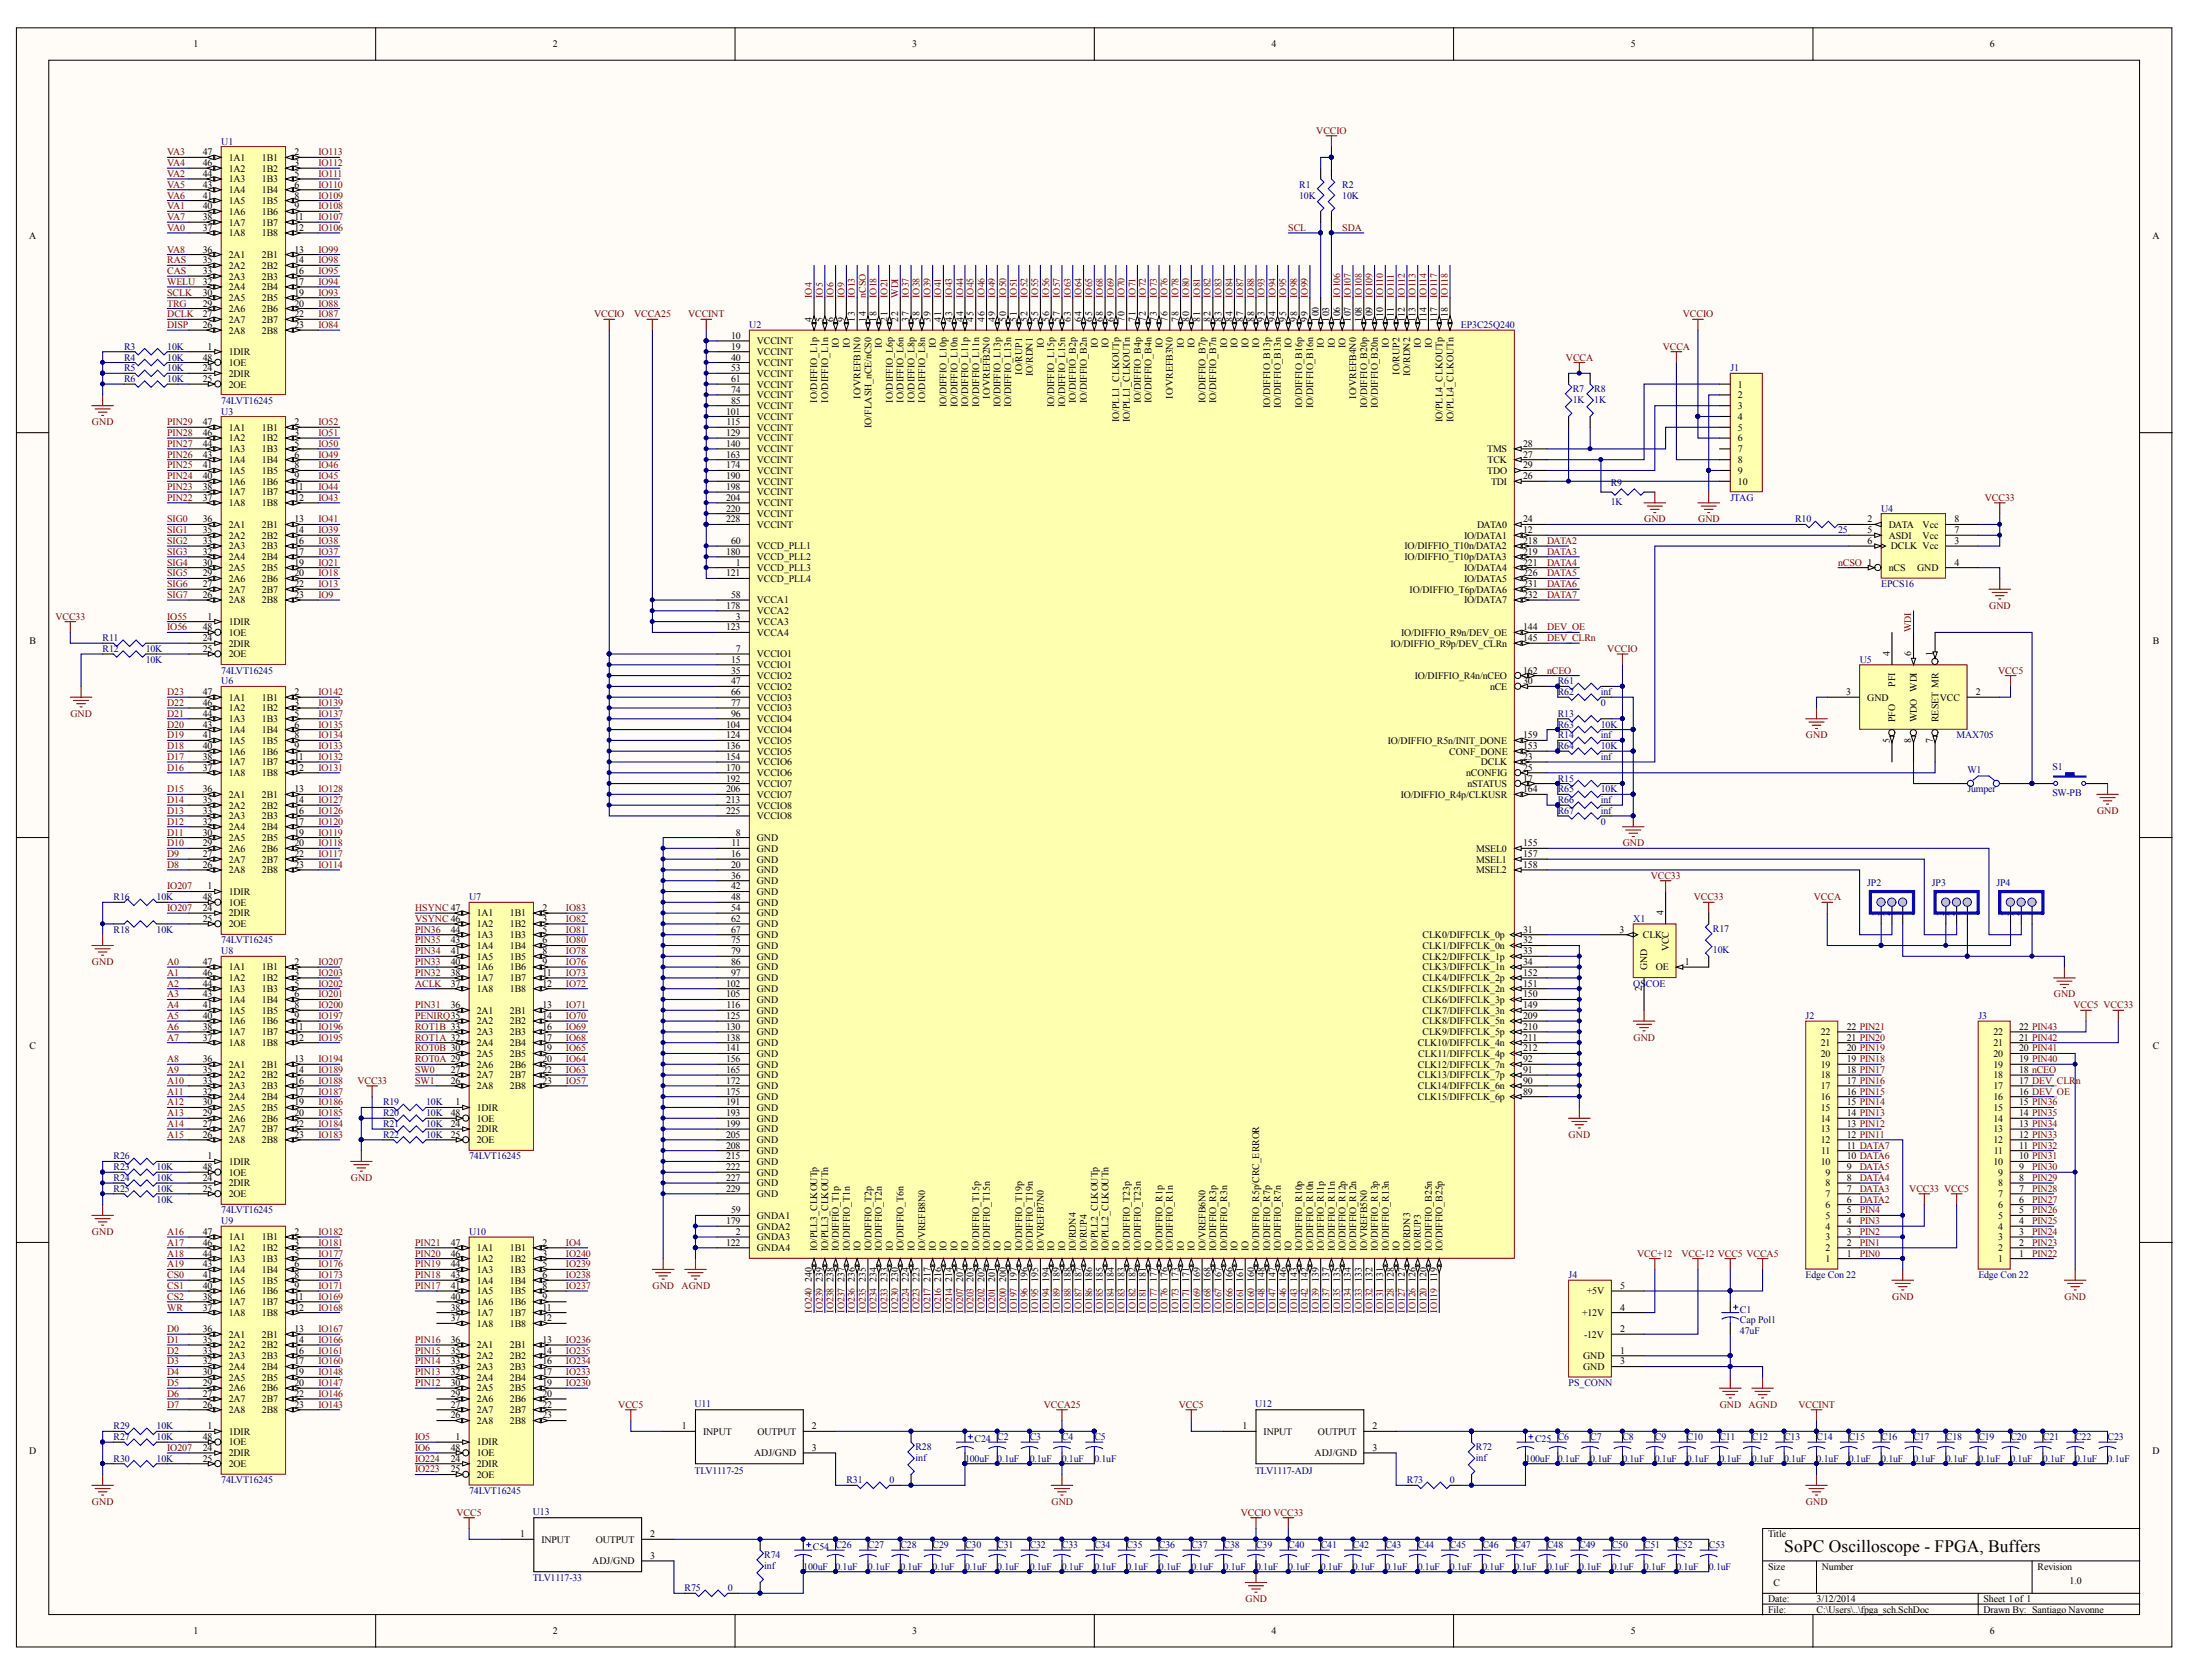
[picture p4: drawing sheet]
<svg xmlns="http://www.w3.org/2000/svg" width="271mm" height="207mm" viewBox="0 0 271 207" stroke-linecap="round" stroke-linejoin="round" font-family="sans-serif">
<defs><g id="words">
<text font-size="2.1" x="220" y="191.4">SoPC Oscilloscope - FPGA, Buffers</text>
<g font-size="1.2">
<text x="23.9" y="5.8">1</text>
<text x="68.2" y="5.8">2</text>
<text x="112.5" y="5.8">3</text>
<text x="156.8" y="5.8">4</text>
<text x="201.1" y="5.8">5</text>
<text x="245.4" y="5.8">6</text>
<text x="25" y="19.1">47</text>
<text x="25" y="20.5">46</text>
<text x="25" y="21.8">44</text>
<text x="25" y="23.1">43</text>
<text x="28.2" y="19.8">1A1</text>
<text x="28.2" y="21.2">1A2</text>
<text x="28.2" y="22.5">1A3</text>
<text x="28.2" y="23.8">1A4</text>
<text x="32.3" y="19.8">1B1</text>
<text x="32.3" y="21.2">1B2</text>
<text x="32.3" y="22.5">1B3</text>
<text x="32.3" y="23.8">1B4</text>
<text x="36.3" y="19.1">2</text>
<text x="36.3" y="20.5">3</text>
<text x="36.3" y="21.8">5</text>
<text x="36.3" y="23.1">6</text>
<text x="3.6" y="29.5">A</text>
<text x="25" y="24.5">41</text>
<text x="25" y="25.8">40</text>
<text x="25" y="27.1">38</text>
<text x="25" y="28.5">37</text>
<text x="28.2" y="25.1">1A5</text>
<text x="28.2" y="26.5">1A6</text>
<text x="28.2" y="27.8">1A7</text>
<text x="28.2" y="29.1">1A8</text>
<text x="32.3" y="25.1">1B5</text>
<text x="32.3" y="26.5">1B6</text>
<text x="32.3" y="27.8">1B7</text>
<text x="32.3" y="29.1">1B8</text>
<text x="36.3" y="24.5">8</text>
<text x="36.3" y="25.8">9</text>
<text x="36.3" y="27.1">11</text>
<text x="36.3" y="28.5">12</text>
<text x="265.4" y="29.5">A</text>
<text x="25" y="31.1">36</text>
<text x="25" y="32.5">35</text>
<text x="25" y="33.8">33</text>
<text x="25" y="35.1">32</text>
<text x="28.2" y="31.8">2A1</text>
<text x="28.2" y="33.1">2A2</text>
<text x="28.2" y="34.5">2A3</text>
<text x="28.2" y="35.8">2A4</text>
<text x="32.3" y="31.8">2B1</text>
<text x="32.3" y="33.1">2B2</text>
<text x="32.3" y="34.5">2B3</text>
<text x="32.3" y="35.8">2B4</text>
<text x="36.3" y="31.1">13</text>
<text x="36.3" y="32.5">14</text>
<text x="36.3" y="33.8">16</text>
<text x="36.3" y="35.1">17</text>
<text x="25" y="36.5">30</text>
<text x="25" y="37.8">29</text>
<text x="25" y="39.1">27</text>
<text x="25" y="40.5">26</text>
<text x="28.2" y="37.1">2A5</text>
<text x="28.2" y="38.4">2A6</text>
<text x="28.2" y="39.8">2A7</text>
<text x="28.2" y="41.1">2A8</text>
<text x="32.3" y="37.1">2B5</text>
<text x="32.3" y="38.4">2B6</text>
<text x="32.3" y="39.8">2B7</text>
<text x="32.3" y="41.1">2B8</text>
<text x="36.3" y="36.5">19</text>
<text x="36.3" y="37.8">20</text>
<text x="36.3" y="39.1">22</text>
<text x="36.3" y="40.5">23</text>
<text x="90.2" y="41.8">10</text>
<text x="100.1" y="39.7" transform="rotate(-90 100.1 39.7)">4</text>
<text x="101.5" y="39.7" transform="rotate(-90 101.5 39.7)">5</text>
<text x="102.8" y="39.7" transform="rotate(-90 102.8 39.7)">6</text>
<text x="104.1" y="39.7" transform="rotate(-90 104.1 39.7)">9</text>
<text x="105.4" y="39.7" transform="rotate(-90 105.4 39.7)">13</text>
<text x="106.8" y="39.7" transform="rotate(-90 106.8 39.7)">14</text>
<text x="108.1" y="39.7" transform="rotate(-90 108.1 39.7)">18</text>
<text x="109.4" y="39.7" transform="rotate(-90 109.4 39.7)">21</text>
<text x="110.7" y="39.7" transform="rotate(-90 110.7 39.7)">22</text>
<text x="112.1" y="39.7" transform="rotate(-90 112.1 39.7)">37</text>
<text x="113.4" y="39.7" transform="rotate(-90 113.4 39.7)">38</text>
<text x="114.8" y="39.7" transform="rotate(-90 114.8 39.7)">39</text>
<text x="116.1" y="39.7" transform="rotate(-90 116.1 39.7)">41</text>
<text x="117.4" y="39.7" transform="rotate(-90 117.4 39.7)">43</text>
<text x="118.8" y="39.7" transform="rotate(-90 118.8 39.7)">44</text>
<text x="120.1" y="39.7" transform="rotate(-90 120.1 39.7)">45</text>
<text x="121.4" y="39.7" transform="rotate(-90 121.4 39.7)">46</text>
<text x="122.7" y="39.7" transform="rotate(-90 122.7 39.7)">49</text>
<text x="124.1" y="39.7" transform="rotate(-90 124.1 39.7)">50</text>
<text x="125.4" y="39.7" transform="rotate(-90 125.4 39.7)">51</text>
<text x="126.7" y="39.7" transform="rotate(-90 126.7 39.7)">52</text>
<text x="128" y="39.7" transform="rotate(-90 128 39.7)">55</text>
<text x="129.4" y="39.7" transform="rotate(-90 129.4 39.7)">56</text>
<text x="130.7" y="39.7" transform="rotate(-90 130.7 39.7)">57</text>
<text x="132" y="39.7" transform="rotate(-90 132 39.7)">63</text>
<text x="133.4" y="39.7" transform="rotate(-90 133.4 39.7)">64</text>
<text x="134.7" y="39.7" transform="rotate(-90 134.7 39.7)">65</text>
<text x="136" y="39.7" transform="rotate(-90 136 39.7)">68</text>
<text x="137.4" y="39.7" transform="rotate(-90 137.4 39.7)">69</text>
<text x="138.7" y="39.7" transform="rotate(-90 138.7 39.7)">70</text>
<text x="140" y="39.7" transform="rotate(-90 140 39.7)">71</text>
<text x="141.3" y="39.7" transform="rotate(-90 141.3 39.7)">72</text>
<text x="142.7" y="39.7" transform="rotate(-90 142.7 39.7)">73</text>
<text x="144" y="39.7" transform="rotate(-90 144 39.7)">76</text>
<text x="145.3" y="39.7" transform="rotate(-90 145.3 39.7)">78</text>
<text x="146.6" y="39.7" transform="rotate(-90 146.6 39.7)">80</text>
<text x="148" y="39.7" transform="rotate(-90 148 39.7)">81</text>
<text x="149.3" y="39.7" transform="rotate(-90 149.3 39.7)">82</text>
<text x="150.6" y="39.7" transform="rotate(-90 150.6 39.7)">83</text>
<text x="152" y="39.7" transform="rotate(-90 152 39.7)">84</text>
<text x="153.3" y="39.7" transform="rotate(-90 153.3 39.7)">87</text>
<text x="154.6" y="39.7" transform="rotate(-90 154.6 39.7)">88</text>
<text x="156" y="39.7" transform="rotate(-90 156 39.7)">93</text>
<text x="157.3" y="39.7" transform="rotate(-90 157.3 39.7)">94</text>
<text x="158.6" y="39.7" transform="rotate(-90 158.6 39.7)">95</text>
<text x="160" y="39.7" transform="rotate(-90 160 39.7)">98</text>
<text x="161.3" y="39.7" transform="rotate(-90 161.3 39.7)">99</text>
<text x="162.6" y="39.7" transform="rotate(-90 162.6 39.7)">100</text>
<text x="163.9" y="39.7" transform="rotate(-90 163.9 39.7)">103</text>
<text x="165.3" y="39.7" transform="rotate(-90 165.3 39.7)">106</text>
<text x="166.6" y="39.7" transform="rotate(-90 166.6 39.7)">107</text>
<text x="167.9" y="39.7" transform="rotate(-90 167.9 39.7)">108</text>
<text x="169.2" y="39.7" transform="rotate(-90 169.2 39.7)">109</text>
<text x="170.6" y="39.7" transform="rotate(-90 170.6 39.7)">110</text>
<text x="171.9" y="39.7" transform="rotate(-90 171.9 39.7)">111</text>
<text x="173.2" y="39.7" transform="rotate(-90 173.2 39.7)">112</text>
<text x="174.6" y="39.7" transform="rotate(-90 174.6 39.7)">113</text>
<text x="175.9" y="39.7" transform="rotate(-90 175.9 39.7)">114</text>
<text x="177.2" y="39.7" transform="rotate(-90 177.2 39.7)">117</text>
<text x="178.6" y="39.7" transform="rotate(-90 178.6 39.7)">118</text>
<text x="25" y="44.5">48</text>
<text x="25" y="47.1">25</text>
<text x="25" y="45.8">24</text>
<text x="25.6" y="43.1">1</text>
<text x="28.2" y="43.8">1DIR</text>
<text x="28.2" y="45.1">1OE</text>
<text x="28.2" y="47.8">2OE</text>
<text x="28.2" y="46.5">2DIR</text>
<text x="90.2" y="44.5">40</text>
<text x="90.2" y="45.8">53</text>
<text x="90.2" y="47.1">61</text>
<text x="90.2" y="43.1">19</text>
<text x="93.3" y="42.4">VCCINT</text>
<text x="93.3" y="45.1">VCCINT</text>
<text x="93.3" y="46.5">VCCINT</text>
<text x="93.3" y="47.8">VCCINT</text>
<text x="93.3" y="43.8">VCCINT</text>
<text x="103.5" y="42.9" transform="rotate(-90 103.5 42.9)">IO</text>
<text x="104.8" y="42.9" transform="rotate(-90 104.8 42.9)">IO</text>
<text x="108.8" y="42.9" transform="rotate(-90 108.8 42.9)">IO</text>
<text x="115.4" y="42.9" transform="rotate(-90 115.4 42.9)">IO</text>
<text x="126.1" y="46.2" transform="rotate(-90 126.1 46.2)">IO/RUP1</text>
<text x="127.4" y="46.4" transform="rotate(-90 127.4 46.4)">IO/RDN1</text>
<text x="128.7" y="42.9" transform="rotate(-90 128.7 42.9)">IO</text>
<text x="135.4" y="42.9" transform="rotate(-90 135.4 42.9)">IO</text>
<text x="136.7" y="42.9" transform="rotate(-90 136.7 42.9)">IO</text>
<text x="143.3" y="42.9" transform="rotate(-90 143.3 42.9)">IO</text>
<text x="146" y="42.9" transform="rotate(-90 146 42.9)">IO</text>
<text x="147.3" y="42.9" transform="rotate(-90 147.3 42.9)">IO</text>
<text x="151.3" y="42.9" transform="rotate(-90 151.3 42.9)">IO</text>
<text x="152.6" y="42.9" transform="rotate(-90 152.6 42.9)">IO</text>
<text x="154" y="42.9" transform="rotate(-90 154 42.9)">IO</text>
<text x="155.3" y="42.9" transform="rotate(-90 155.3 42.9)">IO</text>
<text x="159.3" y="42.9" transform="rotate(-90 159.3 42.9)">IO</text>
<text x="163.3" y="42.9" transform="rotate(-90 163.3 42.9)">IO</text>
<text x="164.6" y="42.9" transform="rotate(-90 164.6 42.9)">IO</text>
<text x="165.9" y="42.9" transform="rotate(-90 165.9 42.9)">IO</text>
<text x="171.3" y="42.9" transform="rotate(-90 171.3 42.9)">IO</text>
<text x="172.6" y="46.2" transform="rotate(-90 172.6 46.2)">IO/RUP2</text>
<text x="173.9" y="46.4" transform="rotate(-90 173.9 46.4)">IO/RDN2</text>
<text x="175.2" y="42.9" transform="rotate(-90 175.2 42.9)">IO</text>
<text x="176.6" y="42.9" transform="rotate(-90 176.6 42.9)">IO</text>
<text x="214.3" y="47.8">1</text>
<text x="25" y="52.4">47</text>
<text x="25" y="53.8">46</text>
<text x="28.2" y="53.1">1A1</text>
<text x="32.3" y="53.1">1B1</text>
<text x="36.3" y="52.4">2</text>
<text x="36.3" y="53.8">3</text>
<text x="89.5" y="53.8">129</text>
<text x="89.5" y="51.1">101</text>
<text x="89.6" y="52.4">115</text>
<text x="90.2" y="48.4">74</text>
<text x="90.2" y="49.8">85</text>
<text x="93.3" y="49.1">VCCINT</text>
<text x="93.3" y="53.1">VCCINT</text>
<text x="93.3" y="50.5">VCCINT</text>
<text x="93.3" y="51.8">VCCINT</text>
<text x="100.8" y="49.7" transform="rotate(-90 100.8 49.7)">IO/DIFFIO_L1p</text>
<text x="102.1" y="49.7" transform="rotate(-90 102.1 49.7)">IO/DIFFIO_L1n</text>
<text x="106.1" y="49.2" transform="rotate(-90 106.1 49.2)">IO/VREFB1N0</text>
<text x="107.5" y="52.8" transform="rotate(-90 107.5 52.8)">IO/FLASH_nCE/nCS0</text>
<text x="110.1" y="49.7" transform="rotate(-90 110.1 49.7)">IO/DIFFIO_L6p</text>
<text x="111.4" y="49.7" transform="rotate(-90 111.4 49.7)">IO/DIFFIO_L6n</text>
<text x="112.8" y="49.7" transform="rotate(-90 112.8 49.7)">IO/DIFFIO_L8p</text>
<text x="114.1" y="49.7" transform="rotate(-90 114.1 49.7)">IO/DIFFIO_L8n</text>
<text x="116.7" y="50.2" transform="rotate(-90 116.7 50.2)">IO/DIFFIO_L10p</text>
<text x="118.1" y="50.2" transform="rotate(-90 118.1 50.2)">IO/DIFFIO_L10n</text>
<text x="119.4" y="50.2" transform="rotate(-90 119.4 50.2)">IO/DIFFIO_L11p</text>
<text x="120.7" y="50.2" transform="rotate(-90 120.7 50.2)">IO/DIFFIO_L11n</text>
<text x="122" y="49.2" transform="rotate(-90 122 49.2)">IO/VREFB2N0</text>
<text x="123.4" y="50.2" transform="rotate(-90 123.4 50.2)">IO/DIFFIO_L13p</text>
<text x="124.7" y="50.2" transform="rotate(-90 124.7 50.2)">IO/DIFFIO_L13n</text>
<text x="130" y="50.2" transform="rotate(-90 130 50.2)">IO/DIFFIO_L15p</text>
<text x="131.4" y="50.2" transform="rotate(-90 131.4 50.2)">IO/DIFFIO_L15n</text>
<text x="132.7" y="49.7" transform="rotate(-90 132.7 49.7)">IO/DIFFIO_B2p</text>
<text x="134" y="49.7" transform="rotate(-90 134 49.7)">IO/DIFFIO_B2n</text>
<text x="138" y="52.1" transform="rotate(-90 138 52.1)">IO/PLL1_CLKOUTp</text>
<text x="139.3" y="52.1" transform="rotate(-90 139.3 52.1)">IO/PLL1_CLKOUTn</text>
<text x="140.7" y="49.7" transform="rotate(-90 140.7 49.7)">IO/DIFFIO_B4p</text>
<text x="142" y="49.7" transform="rotate(-90 142 49.7)">IO/DIFFIO_B4n</text>
<text x="144.7" y="49.2" transform="rotate(-90 144.7 49.2)">IO/VREFB3N0</text>
<text x="148.7" y="49.7" transform="rotate(-90 148.7 49.7)">IO/DIFFIO_B7p</text>
<text x="150" y="49.7" transform="rotate(-90 150 49.7)">IO/DIFFIO_B7n</text>
<text x="156.6" y="50.3" transform="rotate(-90 156.6 50.3)">IO/DIFFIO_B13p</text>
<text x="157.9" y="50.3" transform="rotate(-90 157.9 50.3)">IO/DIFFIO_B13n</text>
<text x="160.6" y="50.3" transform="rotate(-90 160.6 50.3)">IO/DIFFIO_B16p</text>
<text x="161.9" y="50.3" transform="rotate(-90 161.9 50.3)">IO/DIFFIO_B16n</text>
<text x="167.3" y="49.2" transform="rotate(-90 167.3 49.2)">IO/VREFB4N0</text>
<text x="168.6" y="50.3" transform="rotate(-90 168.6 50.3)">IO/DIFFIO_B20p</text>
<text x="169.9" y="50.3" transform="rotate(-90 169.9 50.3)">IO/DIFFIO_B20n</text>
<text x="177.9" y="52.1" transform="rotate(-90 177.9 52.1)">IO/PLL4_CLKOUTp</text>
<text x="179.2" y="52.1" transform="rotate(-90 179.2 52.1)">IO/PLL4_CLKOUTn</text>
<text x="214.3" y="49.1">2</text>
<text x="214.3" y="50.5">3</text>
<text x="214.3" y="51.8">4</text>
<text x="214.3" y="53.1">5</text>
<text x="25" y="55.1">44</text>
<text x="25" y="56.4">43</text>
<text x="25" y="57.7">41</text>
<text x="25" y="59.1">40</text>
<text x="28.2" y="54.4">1A2</text>
<text x="28.2" y="55.8">1A3</text>
<text x="28.2" y="57.1">1A4</text>
<text x="28.2" y="58.4">1A5</text>
<text x="28.2" y="59.8">1A6</text>
<text x="32.3" y="54.4">1B2</text>
<text x="32.3" y="55.8">1B3</text>
<text x="32.3" y="57.1">1B4</text>
<text x="32.3" y="58.4">1B5</text>
<text x="32.3" y="59.8">1B6</text>
<text x="36.3" y="55.1">5</text>
<text x="36.3" y="56.4">6</text>
<text x="36.3" y="57.7">8</text>
<text x="36.3" y="59.1">9</text>
<text x="89.5" y="55.1">140</text>
<text x="89.5" y="56.4">163</text>
<text x="89.5" y="59.1">190</text>
<text x="89.5" y="57.7">174</text>
<text x="93.3" y="54.4">VCCINT</text>
<text x="93.3" y="55.8">VCCINT</text>
<text x="93.3" y="57.1">VCCINT</text>
<text x="93.3" y="59.8">VCCINT</text>
<text x="93.3" y="58.4">VCCINT</text>
<text x="183.4" y="58.4">TDO</text>
<text x="183.4" y="55.8">TMS</text>
<text x="183.5" y="57.1">TCK</text>
<text x="183.9" y="59.8">TDI</text>
<text x="187.8" y="59.1">26</text>
<text x="187.8" y="57.7">29</text>
<text x="187.8" y="56.4">27</text>
<text x="187.8" y="55.1">28</text>
<text x="214.3" y="54.4">6</text>
<text x="214.3" y="55.8">7</text>
<text x="214.3" y="57.1">8</text>
<text x="214.3" y="58.4">9</text>
<text x="214.3" y="59.8">10</text>
<text x="25" y="60.4">38</text>
<text x="25" y="61.8">37</text>
<text x="25" y="64.4">36</text>
<text x="25" y="65.8">35</text>
<text x="28.2" y="61.1">1A7</text>
<text x="28.2" y="62.4">1A8</text>
<text x="28.2" y="65.1">2A1</text>
<text x="32.3" y="61.1">1B7</text>
<text x="32.3" y="62.4">1B8</text>
<text x="32.3" y="65.1">2B1</text>
<text x="36.3" y="60.4">11</text>
<text x="36.3" y="61.8">12</text>
<text x="36.3" y="64.4">13</text>
<text x="36.3" y="65.8">14</text>
<text x="89.5" y="61.8">204</text>
<text x="89.5" y="64.4">228</text>
<text x="89.5" y="60.4">198</text>
<text x="89.5" y="63.1">220</text>
<text x="93.3" y="62.4">VCCINT</text>
<text x="93.3" y="65.1">VCCINT</text>
<text x="93.3" y="61.1">VCCINT</text>
<text x="93.3" y="63.8">VCCINT</text>
<text x="182.1" y="65.1">DATA0</text>
<text x="187.8" y="65.8">12</text>
<text x="187.8" y="64.4">24</text>
<text x="230.3" y="64.4">2</text>
<text x="230.3" y="65.8">5</text>
<text x="232.9" y="65.1">DATA</text>
<text x="237.1" y="65.1">Vcc</text>
<text x="241" y="65.8">7</text>
<text x="241" y="64.4">8</text>
<text x="25" y="67.1">33</text>
<text x="25" y="68.4">32</text>
<text x="25" y="69.8">30</text>
<text x="25" y="71.1">29</text>
<text x="28.2" y="66.4">2A2</text>
<text x="28.2" y="67.7">2A3</text>
<text x="28.2" y="69.1">2A4</text>
<text x="28.2" y="70.4">2A5</text>
<text x="28.2" y="71.7">2A6</text>
<text x="32.3" y="66.4">2B2</text>
<text x="32.3" y="67.7">2B3</text>
<text x="32.3" y="69.1">2B4</text>
<text x="32.3" y="70.4">2B5</text>
<text x="32.3" y="71.7">2B6</text>
<text x="36.3" y="67.1">16</text>
<text x="36.3" y="68.4">17</text>
<text x="36.3" y="69.8">19</text>
<text x="36.3" y="71.1">20</text>
<text x="89.5" y="71.1">121</text>
<text x="89.5" y="68.4">180</text>
<text x="90.2" y="67.1">60</text>
<text x="90.8" y="69.8">1</text>
<text x="93.3" y="70.4">VCCD_PLL3</text>
<text x="93.3" y="67.7">VCCD_PLL1</text>
<text x="93.3" y="71.7">VCCD_PLL4</text>
<text x="93.3" y="69.1">VCCD_PLL2</text>
<text x="173.2" y="69.1">IO/DIFFIO_T10p/DATA3</text>
<text x="173.2" y="67.7">IO/DIFFIO_T10n/DATA2</text>
<text x="180.5" y="70.4">IO/DATA4</text>
<text x="180.5" y="71.7">IO/DATA5</text>
<text x="180.5" y="66.4">IO/DATA1</text>
<text x="187.8" y="69.8">221</text>
<text x="187.8" y="68.4">219</text>
<text x="187.8" y="67.1">218</text>
<text x="187.8" y="71.1">226</text>
<text x="230.3" y="67.1">6</text>
<text x="232.9" y="70.4">nCS</text>
<text x="232.9" y="66.4">ASDI</text>
<text x="233.2" y="67.7">DCLK Vcc</text>
<text x="236.4" y="70.4">GND</text>
<text x="237.1" y="66.4">Vcc</text>
<text x="241" y="67.1">3</text>
<text x="241" y="69.8">4</text>
<text x="25" y="72.4">27</text>
<text x="25" y="73.8">26</text>
<text x="25" y="77.7">48</text>
<text x="25.6" y="76.4">1</text>
<text x="28.2" y="73.1">2A7</text>
<text x="28.2" y="74.4">2A8</text>
<text x="28.2" y="77.1">1DIR</text>
<text x="32.3" y="73.1">2B7</text>
<text x="32.3" y="74.4">2B8</text>
<text x="36.3" y="72.4">22</text>
<text x="36.3" y="73.8">23</text>
<text x="89.5" y="77.7">123</text>
<text x="89.5" y="75.1">178</text>
<text x="90.2" y="73.8">58</text>
<text x="90.8" y="76.4">3</text>
<text x="93.3" y="77.1">VCCA3</text>
<text x="93.3" y="74.4">VCCA1</text>
<text x="93.3" y="75.7">VCCA2</text>
<text x="173.8" y="73.1">IO/DIFFIO_T6p/DATA6</text>
<text x="180.5" y="74.4">IO/DATA7</text>
<text x="187.8" y="73.8">232</text>
<text x="187.8" y="72.4">231</text>
<text x="187.8" y="77.7">144</text>
<text x="3.6" y="79.4">B</text>
<text x="25" y="80.4">25</text>
<text x="25" y="79.1">24</text>
<text x="28.2" y="78.4">1OE</text>
<text x="28.2" y="81.1">2OE</text>
<text x="28.2" y="79.7">2DIR</text>
<text x="90.2" y="81.7">15</text>
<text x="90.2" y="83.1">35</text>
<text x="90.8" y="80.4">7</text>
<text x="93.3" y="81.1">VCCIO1</text>
<text x="93.3" y="82.4">VCCIO1</text>
<text x="93.3" y="83.7">VCCIO2</text>
<text x="93.3" y="78.4">VCCA4</text>
<text x="171.5" y="79.7">IO/DIFFIO_R9p/DEV_CLRn</text>
<text x="172.8" y="78.4">IO/DIFFIO_R9n/DEV_OE</text>
<text x="174.5" y="83.7">IO/DIFFIO_R4n/nCEO</text>
<text x="187.8" y="83.1">162</text>
<text x="187.8" y="79.1">145</text>
<text x="233" y="80.9" transform="rotate(-90 233 80.9)">4</text>
<text x="235.7" y="80.9" transform="rotate(-90 235.7 80.9)">6</text>
<text x="238.4" y="80.9" transform="rotate(-90 238.4 80.9)">1</text>
<text x="265.5" y="79.4">B</text>
<text x="25" y="85.7">47</text>
<text x="25" y="87">46</text>
<text x="25" y="88.4">44</text>
<text x="25" y="89.7">43</text>
<text x="28.2" y="86.4">1A1</text>
<text x="28.2" y="87.7">1A2</text>
<text x="28.2" y="89.1">1A3</text>
<text x="32.3" y="86.4">1B1</text>
<text x="32.3" y="87.7">1B2</text>
<text x="32.3" y="89.1">1B3</text>
<text x="36.3" y="85.7">2</text>
<text x="36.3" y="87">3</text>
<text x="36.3" y="88.4">5</text>
<text x="36.3" y="89.7">6</text>
<text x="89.5" y="89.7">104</text>
<text x="90.2" y="84.4">47</text>
<text x="90.2" y="85.7">66</text>
<text x="90.2" y="87">77</text>
<text x="90.2" y="88.4">96</text>
<text x="93.3" y="85.1">VCCIO2</text>
<text x="93.3" y="86.4">VCCIO3</text>
<text x="93.3" y="87.7">VCCIO3</text>
<text x="93.3" y="89.1">VCCIO4</text>
<text x="183.7" y="85.1">nCE</text>
<text x="187.8" y="84.4">30</text>
<text x="227.6" y="85.7">3</text>
<text x="230.3" y="86.4">GND</text>
<text x="233.7" y="89.1" transform="rotate(-90 233.7 89.1)">PFO</text>
<text x="233.7" y="84.7" transform="rotate(-90 233.7 84.7)">PFI</text>
<text x="236.4" y="89.1" transform="rotate(-90 236.4 89.1)">WDO WDI</text>
<text x="239" y="89.1" transform="rotate(-90 239 89.1)">RESET MR</text>
<text x="239.2" y="86.4">VCC</text>
<text x="243.7" y="85.7">2</text>
<text x="25" y="91">41</text>
<text x="25" y="92.4">40</text>
<text x="25" y="93.7">38</text>
<text x="25" y="95.1">37</text>
<text x="28.2" y="90.4">1A4</text>
<text x="28.2" y="91.7">1A5</text>
<text x="28.2" y="93.1">1A6</text>
<text x="28.2" y="94.4">1A7</text>
<text x="28.2" y="95.7">1A8</text>
<text x="32.3" y="90.4">1B4</text>
<text x="32.3" y="91.7">1B5</text>
<text x="32.3" y="93.1">1B6</text>
<text x="32.3" y="94.4">1B7</text>
<text x="32.3" y="95.7">1B8</text>
<text x="36.3" y="91">8</text>
<text x="36.3" y="92.4">9</text>
<text x="36.3" y="93.7">11</text>
<text x="36.3" y="95.1">12</text>
<text x="89.5" y="91">124</text>
<text x="89.5" y="92.4">136</text>
<text x="89.5" y="93.7">154</text>
<text x="89.5" y="95.1">170</text>
<text x="93.3" y="90.4">VCCIO4</text>
<text x="93.3" y="91.7">VCCIO5</text>
<text x="93.3" y="93.1">VCCIO5</text>
<text x="93.3" y="94.4">VCCIO6</text>
<text x="93.3" y="95.7">VCCIO6</text>
<text x="171.1" y="91.7">IO/DIFFIO_R5n/INIT_DONE</text>
<text x="178.7" y="93.1">CONF_DONE</text>
<text x="180.8" y="95.7">nCONFIG</text>
<text x="182.6" y="94.4">DCLK</text>
<text x="187.8" y="95.1">25</text>
<text x="187.8" y="93.7">23</text>
<text x="187.8" y="92.4">153</text>
<text x="187.8" y="91">159</text>
<text x="233" y="91.6" transform="rotate(-90 233 91.6)">5</text>
<text x="235.7" y="91.6" transform="rotate(-90 235.7 91.6)">8</text>
<text x="238.4" y="91.6" transform="rotate(-90 238.4 91.6)">7</text>
<text x="25" y="97.7">36</text>
<text x="25" y="99.1">35</text>
<text x="25" y="100.4">33</text>
<text x="25" y="101.7">32</text>
<text x="28.2" y="98.4">2A1</text>
<text x="28.2" y="99.7">2A2</text>
<text x="28.2" y="101">2A3</text>
<text x="32.3" y="98.4">2B1</text>
<text x="32.3" y="99.7">2B2</text>
<text x="32.3" y="101">2B3</text>
<text x="36.3" y="97.7">13</text>
<text x="36.3" y="99.1">14</text>
<text x="36.3" y="100.4">16</text>
<text x="36.3" y="101.7">17</text>
<text x="89.5" y="96.4">192</text>
<text x="89.5" y="97.7">206</text>
<text x="89.5" y="99.1">213</text>
<text x="89.5" y="100.4">225</text>
<text x="93.3" y="97">VCCIO7</text>
<text x="93.3" y="98.4">VCCIO7</text>
<text x="93.3" y="99.7">VCCIO8</text>
<text x="93.3" y="101">VCCIO8</text>
<text x="172.7" y="98.4">IO/DIFFIO_R4p/CLKUSR</text>
<text x="181" y="97">nSTATUS</text>
<text x="187.8" y="96.4">17</text>
<text x="187.8" y="97.7">164</text>
<text x="25" y="103.1">30</text>
<text x="25" y="104.4">29</text>
<text x="25" y="105.7">27</text>
<text x="25" y="107">26</text>
<text x="28.2" y="102.4">2A4</text>
<text x="28.2" y="103.7">2A5</text>
<text x="28.2" y="105">2A6</text>
<text x="28.2" y="106.4">2A7</text>
<text x="28.2" y="107.7">2A8</text>
<text x="32.3" y="102.4">2B4</text>
<text x="32.3" y="103.7">2B5</text>
<text x="32.3" y="105">2B6</text>
<text x="32.3" y="106.4">2B7</text>
<text x="32.3" y="107.7">2B8</text>
<text x="36.3" y="103.1">19</text>
<text x="36.3" y="104.4">20</text>
<text x="36.3" y="105.7">22</text>
<text x="36.3" y="107">23</text>
<text x="90.2" y="105.7">16</text>
<text x="90.2" y="107">20</text>
<text x="90.2" y="104.4">11</text>
<text x="90.8" y="103.1">8</text>
<text x="93.3" y="103.7">GND</text>
<text x="93.3" y="105">GND</text>
<text x="93.3" y="106.4">GND</text>
<text x="93.3" y="107.7">GND</text>
<text x="182.1" y="105">MSEL0</text>
<text x="182.1" y="106.4">MSEL1</text>
<text x="182.1" y="107.7">MSEL2</text>
<text x="187.8" y="104.4">155</text>
<text x="187.8" y="105.7">157</text>
<text x="187.8" y="107">158</text>
<text x="25" y="111">48</text>
<text x="25" y="113.7">25</text>
<text x="25" y="112.4">24</text>
<text x="25.6" y="109.7">1</text>
<text x="28.2" y="110.4">1DIR</text>
<text x="28.2" y="111.7">1OE</text>
<text x="28.2" y="113">2DIR</text>
<text x="58.8" y="113">1A1</text>
<text x="62.9" y="113">1B1</text>
<text x="66.9" y="112.4">2</text>
<text x="66.9" y="113.7">3</text>
<text x="90.2" y="108.4">36</text>
<text x="90.2" y="111">48</text>
<text x="90.2" y="109.7">42</text>
<text x="90.2" y="112.4">54</text>
<text x="90.2" y="113.7">62</text>
<text x="93.3" y="109">GND</text>
<text x="93.3" y="111.7">GND</text>
<text x="93.3" y="110.4">GND</text>
<text x="93.3" y="113">GND</text>
<text x="205.1" y="112.9" transform="rotate(-90 205.1 112.9)">4</text>
<text x="231.7" y="113" transform="rotate(-90 231.7 113)">3</text>
<text x="233" y="113" transform="rotate(-90 233 113)">2</text>
<text x="234.4" y="113" transform="rotate(-90 234.4 113)">1</text>
<text x="239.7" y="113" transform="rotate(-90 239.7 113)">3</text>
<text x="241" y="113" transform="rotate(-90 241 113)">2</text>
<text x="242.4" y="113" transform="rotate(-90 242.4 113)">1</text>
<text x="247.7" y="113" transform="rotate(-90 247.7 113)">3</text>
<text x="249" y="113" transform="rotate(-90 249 113)">2</text>
<text x="250.3" y="113" transform="rotate(-90 250.3 113)">1</text>
<text x="25" y="119">47</text>
<text x="28.2" y="119.7">1A1</text>
<text x="28.2" y="114.4">2OE</text>
<text x="32.3" y="119.7">1B1</text>
<text x="36.3" y="119">2</text>
<text x="55.6" y="115">44</text>
<text x="55.6" y="116.3">43</text>
<text x="55.6" y="117.7">41</text>
<text x="55.6" y="119">40</text>
<text x="58.8" y="114.4">1A2</text>
<text x="58.8" y="115.7">1A3</text>
<text x="58.8" y="117">1A4</text>
<text x="58.8" y="118.4">1A5</text>
<text x="58.8" y="119.7">1A6</text>
<text x="62.9" y="114.4">1B2</text>
<text x="62.9" y="115.7">1B3</text>
<text x="62.9" y="117">1B4</text>
<text x="62.9" y="118.4">1B5</text>
<text x="62.9" y="119.7">1B6</text>
<text x="66.9" y="115">5</text>
<text x="66.9" y="116.3">6</text>
<text x="66.9" y="117.7">8</text>
<text x="66.9" y="119">9</text>
<text x="90.2" y="115">67</text>
<text x="90.2" y="116.3">75</text>
<text x="90.2" y="117.7">79</text>
<text x="90.2" y="119">86</text>
<text x="93.3" y="114.4">GND</text>
<text x="93.3" y="115.7">GND</text>
<text x="93.3" y="117">GND</text>
<text x="93.3" y="118.4">GND</text>
<text x="93.3" y="119.7">GND</text>
<text x="175.4" y="115.7">CLK0/DIFFCLK_0p</text>
<text x="175.4" y="117">CLK1/DIFFCLK_0n</text>
<text x="175.4" y="118.4">CLK2/DIFFCLK_1p</text>
<text x="175.4" y="119.7">CLK3/DIFFCLK_1n</text>
<text x="187.8" y="115">31</text>
<text x="187.8" y="116.3">32</text>
<text x="187.8" y="117.7">33</text>
<text x="187.8" y="119">34</text>
<text x="199.7" y="115">3</text>
<text x="202.6" y="115.7">CLK</text>
<text x="203.1" y="119.7" transform="rotate(-90 203.1 119.7)">GND</text>
<text x="204.2" y="119.7">OE</text>
<text x="205.8" y="117.3" transform="rotate(-90 205.8 117.3)">VCC</text>
<text x="207.8" y="119">1</text>
<text x="25" y="120.3">46</text>
<text x="25" y="121.7">44</text>
<text x="25" y="123">43</text>
<text x="25" y="124.3">41</text>
<text x="25" y="125.7">40</text>
<text x="28.2" y="121">1A2</text>
<text x="28.2" y="122.4">1A3</text>
<text x="28.2" y="123.7">1A4</text>
<text x="28.2" y="125">1A5</text>
<text x="32.3" y="121">1B2</text>
<text x="32.3" y="122.4">1B3</text>
<text x="32.3" y="123.7">1B4</text>
<text x="32.3" y="125">1B5</text>
<text x="36.3" y="120.3">3</text>
<text x="36.3" y="121.7">5</text>
<text x="36.3" y="123">6</text>
<text x="36.3" y="124.3">8</text>
<text x="36.3" y="125.7">9</text>
<text x="55.6" y="120.3">38</text>
<text x="55.6" y="121.7">37</text>
<text x="55.6" y="124.3">36</text>
<text x="58.8" y="121">1A7</text>
<text x="58.8" y="122.4">1A8</text>
<text x="58.8" y="125">2A1</text>
<text x="62.9" y="121">1B7</text>
<text x="62.9" y="122.4">1B8</text>
<text x="62.9" y="125">2B1</text>
<text x="66.9" y="120.3">11</text>
<text x="66.9" y="121.7">12</text>
<text x="66.9" y="124.3">13</text>
<text x="66.9" y="125.7">14</text>
<text x="89.5" y="123">105</text>
<text x="89.5" y="125.7">125</text>
<text x="89.5" y="121.7">102</text>
<text x="89.6" y="124.3">116</text>
<text x="90.2" y="120.3">97</text>
<text x="93.3" y="121">GND</text>
<text x="93.3" y="123.7">GND</text>
<text x="93.3" y="125">GND</text>
<text x="93.3" y="122.4">GND</text>
<text x="175.4" y="125">CLK7/DIFFCLK_3n</text>
<text x="175.4" y="123.7">CLK6/DIFFCLK_3p</text>
<text x="175.4" y="122.4">CLK5/DIFFCLK_2n</text>
<text x="175.4" y="121">CLK4/DIFFCLK_2p</text>
<text x="187.8" y="124.3">149</text>
<text x="187.8" y="123">150</text>
<text x="187.8" y="121.7">151</text>
<text x="187.8" y="120.3">152</text>
<text x="187.8" y="125.7">209</text>
<text x="202.5" y="122.3" transform="rotate(-90 202.5 122.3)">2</text>
<text x="3.6" y="129.3">C</text>
<text x="25" y="127">38</text>
<text x="25" y="128.4">37</text>
<text x="25" y="131">36</text>
<text x="28.2" y="126.3">1A6</text>
<text x="28.2" y="127.7">1A7</text>
<text x="28.2" y="129">1A8</text>
<text x="28.2" y="131.7">2A1</text>
<text x="32.3" y="126.3">1B6</text>
<text x="32.3" y="127.7">1B7</text>
<text x="32.3" y="129">1B8</text>
<text x="32.3" y="131.7">2B1</text>
<text x="36.3" y="127">11</text>
<text x="36.3" y="128.4">12</text>
<text x="36.3" y="131">13</text>
<text x="58.8" y="126.3">2A2</text>
<text x="58.8" y="127.7">2A3</text>
<text x="58.8" y="129">2A4</text>
<text x="58.8" y="130.3">2A5</text>
<text x="58.8" y="131.7">2A6</text>
<text x="62.9" y="126.3">2B2</text>
<text x="62.9" y="127.7">2B3</text>
<text x="62.9" y="129">2B4</text>
<text x="62.9" y="130.3">2B5</text>
<text x="62.9" y="131.7">2B6</text>
<text x="66.9" y="127">16</text>
<text x="66.9" y="128.4">17</text>
<text x="66.9" y="129.7">19</text>
<text x="66.9" y="131">20</text>
<text x="89.5" y="127">130</text>
<text x="89.5" y="128.4">138</text>
<text x="89.5" y="129.7">141</text>
<text x="89.5" y="131">156</text>
<text x="93.3" y="126.3">GND</text>
<text x="93.3" y="127.7">GND</text>
<text x="93.3" y="129">GND</text>
<text x="93.3" y="130.3">GND</text>
<text x="93.3" y="131.7">GND</text>
<text x="174.8" y="131.7">CLK12/DIFFCLK_7n</text>
<text x="174.8" y="129">CLK10/DIFFCLK_4n</text>
<text x="174.9" y="130.3">CLK11/DIFFCLK_4p</text>
<text x="175.4" y="126.3">CLK8/DIFFCLK_5n</text>
<text x="175.4" y="127.7">CLK9/DIFFCLK_5p</text>
<text x="187.8" y="131">92</text>
<text x="187.8" y="127">210</text>
<text x="187.8" y="128.4">211</text>
<text x="187.8" y="129.7">212</text>
<text x="224.5" y="131.7">19</text>
<text x="224.5" y="130.3">20</text>
<text x="224.5" y="129">21</text>
<text x="224.5" y="127.7">22</text>
<text x="227.7" y="131">19 PIN18</text>
<text x="227.7" y="129.7">20 PIN19</text>
<text x="227.7" y="128.4">21 PIN20</text>
<text x="227.7" y="127">22 PIN21</text>
<text x="245.8" y="131.7">19</text>
<text x="245.8" y="130.3">20</text>
<text x="245.8" y="129">21</text>
<text x="245.8" y="127.7">22</text>
<text x="249" y="131">19 PIN40</text>
<text x="249" y="129.7">20 PIN41</text>
<text x="249" y="128.4">21 PIN42</text>
<text x="249" y="127">22 PIN43</text>
<text x="265.5" y="129.3">C</text>
<text x="25" y="132.4">35</text>
<text x="25" y="133.7">33</text>
<text x="25" y="135">32</text>
<text x="25" y="136.3">30</text>
<text x="25" y="137.7">29</text>
<text x="28.2" y="133">2A2</text>
<text x="28.2" y="134.3">2A3</text>
<text x="28.2" y="135.7">2A4</text>
<text x="28.2" y="137">2A5</text>
<text x="32.3" y="133">2B2</text>
<text x="32.3" y="134.3">2B3</text>
<text x="32.3" y="135.7">2B4</text>
<text x="32.3" y="137">2B5</text>
<text x="36.3" y="132.4">14</text>
<text x="36.3" y="133.7">16</text>
<text x="36.3" y="135">17</text>
<text x="36.3" y="136.3">19</text>
<text x="36.3" y="137.7">20</text>
<text x="55.6" y="132.4">27</text>
<text x="55.6" y="133.7">26</text>
<text x="55.6" y="137.7">48</text>
<text x="56.2" y="136.3">1</text>
<text x="58.8" y="133">2A7</text>
<text x="58.8" y="134.3">2A8</text>
<text x="58.8" y="137">1DIR</text>
<text x="62.9" y="133">2B7</text>
<text x="62.9" y="134.3">2B8</text>
<text x="66.9" y="132.4">22</text>
<text x="66.9" y="133.7">23</text>
<text x="89.5" y="132.4">165</text>
<text x="89.5" y="133.7">172</text>
<text x="89.5" y="136.3">191</text>
<text x="89.5" y="137.7">193</text>
<text x="89.5" y="135">175</text>
<text x="93.3" y="133">GND</text>
<text x="93.3" y="134.3">GND</text>
<text x="93.3" y="137">GND</text>
<text x="93.3" y="135.7">GND</text>
<text x="174.8" y="135.7">CLK15/DIFFCLK_6p</text>
<text x="174.8" y="134.3">CLK14/DIFFCLK_6n</text>
<text x="174.8" y="133">CLK13/DIFFCLK_7p</text>
<text x="187.8" y="135">89</text>
<text x="187.8" y="133.7">90</text>
<text x="187.8" y="132.4">91</text>
<text x="224.5" y="137">15</text>
<text x="224.5" y="135.7">16</text>
<text x="224.5" y="134.3">17</text>
<text x="224.5" y="133">18</text>
<text x="227.7" y="137.7">14 PIN13</text>
<text x="227.7" y="136.3">15 PIN14</text>
<text x="227.7" y="135">16 PIN15</text>
<text x="227.7" y="133.7">17 PIN16</text>
<text x="227.7" y="132.4">18 PIN17</text>
<text x="245.8" y="137">15</text>
<text x="245.8" y="135.7">16</text>
<text x="245.8" y="134.3">17</text>
<text x="245.8" y="133">18</text>
<text x="249" y="137.7">14 PIN35</text>
<text x="249" y="136.3">15 PIN36</text>
<text x="249" y="135">16 DEV_OE</text>
<text x="249" y="133.7">17 DEV_CLR</text>
<text x="249" y="132.4">18 nCEO</text>
<text x="25" y="139">27</text>
<text x="25" y="140.3">26</text>
<text x="25.6" y="143">1</text>
<text x="28.2" y="138.3">2A6</text>
<text x="28.2" y="139.6">2A7</text>
<text x="28.2" y="141">2A8</text>
<text x="28.2" y="143.7">1DIR</text>
<text x="32.3" y="138.3">2B6</text>
<text x="32.3" y="139.6">2B7</text>
<text x="32.3" y="141">2B8</text>
<text x="36.3" y="139">22</text>
<text x="36.3" y="140.3">23</text>
<text x="55.6" y="140.3">25</text>
<text x="55.6" y="139">24</text>
<text x="58.8" y="138.3">1OE</text>
<text x="58.8" y="141">2OE</text>
<text x="58.8" y="139.6">2DIR</text>
<text x="89.5" y="140.3">205</text>
<text x="89.5" y="139">199</text>
<text x="89.5" y="141.7">208</text>
<text x="89.5" y="143">215</text>
<text x="93.3" y="138.3">GND</text>
<text x="93.3" y="141">GND</text>
<text x="93.3" y="139.6">GND</text>
<text x="93.3" y="142.3">GND</text>
<text x="93.3" y="143.7">GND</text>
<text x="224.5" y="143.7">10</text>
<text x="224.5" y="141">12</text>
<text x="224.5" y="139.6">13</text>
<text x="224.5" y="138.3">14</text>
<text x="224.6" y="142.3">11</text>
<text x="227.7" y="143">10 DATA6</text>
<text x="227.7" y="141.7">11 DATA7</text>
<text x="227.7" y="140.3">12 PIN11</text>
<text x="227.7" y="139">13 PIN12</text>
<text x="245.8" y="143.7">10</text>
<text x="245.8" y="141">12</text>
<text x="245.8" y="139.6">13</text>
<text x="245.8" y="138.3">14</text>
<text x="245.9" y="142.3">11</text>
<text x="249" y="143">10 PIN31</text>
<text x="249" y="141.7">11 PIN32</text>
<text x="249" y="140.3">12 PIN33</text>
<text x="249" y="139">13 PIN34</text>
<text x="25" y="144.3">48</text>
<text x="25" y="147">25</text>
<text x="25" y="145.6">24</text>
<text x="28.2" y="145">1OE</text>
<text x="28.2" y="147.7">2OE</text>
<text x="28.2" y="146.3">2DIR</text>
<text x="89.5" y="144.3">222</text>
<text x="89.5" y="145.6">227</text>
<text x="89.5" y="147">229</text>
<text x="90.2" y="149.6">59</text>
<text x="93.3" y="145">GND</text>
<text x="93.3" y="146.3">GND</text>
<text x="93.3" y="147.7">GND</text>
<text x="225.1" y="149">6</text>
<text x="225.1" y="147.7">7</text>
<text x="225.1" y="146.3">8</text>
<text x="225.1" y="145">9</text>
<text x="227.7" y="149.6">5</text>
<text x="227.7" y="148.3">6</text>
<text x="227.7" y="147">7</text>
<text x="227.7" y="145.6">8</text>
<text x="227.7" y="144.3">9</text>
<text x="246.4" y="149">6</text>
<text x="246.4" y="147.7">7</text>
<text x="246.4" y="146.3">8</text>
<text x="246.4" y="145">9</text>
<text x="249" y="149.6">5</text>
<text x="249" y="148.3">6</text>
<text x="249" y="147">7</text>
<text x="249" y="145.6">8</text>
<text x="249" y="144.3">9</text>
<text x="25" y="152.3">47</text>
<text x="25" y="153.6">46</text>
<text x="25" y="155">44</text>
<text x="28.2" y="153">1A1</text>
<text x="28.2" y="154.3">1A2</text>
<text x="28.2" y="155.6">1A3</text>
<text x="32.3" y="153">1B1</text>
<text x="32.3" y="154.3">1B2</text>
<text x="32.3" y="155.6">1B3</text>
<text x="36.3" y="152.3">2</text>
<text x="36.3" y="153.6">3</text>
<text x="36.3" y="155">5</text>
<text x="55.6" y="153.6">47</text>
<text x="55.6" y="155">46</text>
<text x="58.8" y="154.3">1A1</text>
<text x="58.8" y="155.6">1A2</text>
<text x="62.9" y="154.3">1B1</text>
<text x="62.9" y="155.6">1B2</text>
<text x="66.9" y="153.6">2</text>
<text x="66.9" y="155">3</text>
<text x="89.5" y="153.6">122</text>
<text x="89.5" y="151">179</text>
<text x="90.8" y="152.3">2</text>
<text x="93.3" y="153">GNDA3</text>
<text x="93.3" y="150.3">GNDA1</text>
<text x="93.3" y="154.3">GNDA4</text>
<text x="93.3" y="151.7">GNDA2</text>
<text x="100.8" y="154.3" transform="rotate(-90 100.8 154.3)">IO/PLL3_CLKOUTp</text>
<text x="102.1" y="154.3" transform="rotate(-90 102.1 154.3)">IO/PLL3_CLKOUTn</text>
<text x="103.5" y="154.3" transform="rotate(-90 103.5 154.3)">IO/DIFFIO_T1p</text>
<text x="104.8" y="154.3" transform="rotate(-90 104.8 154.3)">IO/DIFFIO_T1n</text>
<text x="106.1" y="154.3" transform="rotate(-90 106.1 154.3)">IO</text>
<text x="107.5" y="154.3" transform="rotate(-90 107.5 154.3)">IO/DIFFIO_T2p</text>
<text x="108.8" y="154.3" transform="rotate(-90 108.8 154.3)">IO/DIFFIO_T2n</text>
<text x="110.1" y="154.3" transform="rotate(-90 110.1 154.3)">IO</text>
<text x="111.4" y="154.3" transform="rotate(-90 111.4 154.3)">IO/DIFFIO_T6n</text>
<text x="112.8" y="154.3" transform="rotate(-90 112.8 154.3)">IO</text>
<text x="114.1" y="154.3" transform="rotate(-90 114.1 154.3)">IO/VREFB8N0</text>
<text x="115.4" y="154.3" transform="rotate(-90 115.4 154.3)">IO</text>
<text x="116.7" y="154.3" transform="rotate(-90 116.7 154.3)">IO</text>
<text x="118.1" y="154.3" transform="rotate(-90 118.1 154.3)">IO</text>
<text x="119.4" y="154.3" transform="rotate(-90 119.4 154.3)">IO</text>
<text x="120.7" y="154.3" transform="rotate(-90 120.7 154.3)">IO/DIFFIO_T15p</text>
<text x="122" y="154.3" transform="rotate(-90 122 154.3)">IO/DIFFIO_T15n</text>
<text x="123.4" y="154.3" transform="rotate(-90 123.4 154.3)">IO</text>
<text x="124.7" y="154.3" transform="rotate(-90 124.7 154.3)">IO</text>
<text x="126.1" y="154.3" transform="rotate(-90 126.1 154.3)">IO/DIFFIO_T19p</text>
<text x="127.4" y="154.3" transform="rotate(-90 127.4 154.3)">IO/DIFFIO_T19n</text>
<text x="128.7" y="154.3" transform="rotate(-90 128.7 154.3)">IO/VREFB7N0</text>
<text x="130" y="154.3" transform="rotate(-90 130 154.3)">IO</text>
<text x="131.4" y="154.3" transform="rotate(-90 131.4 154.3)">IO</text>
<text x="132.7" y="154.3" transform="rotate(-90 132.7 154.3)">IO/RDN4</text>
<text x="134" y="154.3" transform="rotate(-90 134 154.3)">IO/RUP4</text>
<text x="135.4" y="154.3" transform="rotate(-90 135.4 154.3)">IO/PLL2_CLKOUTp</text>
<text x="136.7" y="154.3" transform="rotate(-90 136.7 154.3)">IO/PLL2_CLKOUTn</text>
<text x="138" y="154.3" transform="rotate(-90 138 154.3)">IO</text>
<text x="139.3" y="154.3" transform="rotate(-90 139.3 154.3)">IO/DIFFIO_T23p</text>
<text x="140.7" y="154.3" transform="rotate(-90 140.7 154.3)">IO/DIFFIO_T23n</text>
<text x="142" y="154.3" transform="rotate(-90 142 154.3)">IO</text>
<text x="143.3" y="154.3" transform="rotate(-90 143.3 154.3)">IO/DIFFIO_R1p</text>
<text x="144.7" y="154.3" transform="rotate(-90 144.7 154.3)">IO/DIFFIO_R1n</text>
<text x="146" y="154.3" transform="rotate(-90 146 154.3)">IO</text>
<text x="147.3" y="154.3" transform="rotate(-90 147.3 154.3)">IO</text>
<text x="148.7" y="154.3" transform="rotate(-90 148.7 154.3)">IO/VREFB6N0</text>
<text x="150" y="154.3" transform="rotate(-90 150 154.3)">IO/DIFFIO_R3p</text>
<text x="151.3" y="154.3" transform="rotate(-90 151.3 154.3)">IO/DIFFIO_R3n</text>
<text x="152.6" y="154.3" transform="rotate(-90 152.6 154.3)">IO</text>
<text x="154" y="154.3" transform="rotate(-90 154 154.3)">IO</text>
<text x="155.3" y="154.3" transform="rotate(-90 155.3 154.3)">IO/DIFFIO_R5p/CRC_ERROR</text>
<text x="156.6" y="154.3" transform="rotate(-90 156.6 154.3)">IO/DIFFIO_R7p</text>
<text x="157.9" y="154.3" transform="rotate(-90 157.9 154.3)">IO/DIFFIO_R7n</text>
<text x="159.3" y="154.3" transform="rotate(-90 159.3 154.3)">IO</text>
<text x="160.6" y="154.3" transform="rotate(-90 160.6 154.3)">IO/DIFFIO_R10p</text>
<text x="161.9" y="154.3" transform="rotate(-90 161.9 154.3)">IO/DIFFIO_R10n</text>
<text x="163.3" y="154.3" transform="rotate(-90 163.3 154.3)">IO/DIFFIO_R11p</text>
<text x="164.6" y="154.3" transform="rotate(-90 164.6 154.3)">IO/DIFFIO_R11n</text>
<text x="165.9" y="154.3" transform="rotate(-90 165.9 154.3)">IO/DIFFIO_R12p</text>
<text x="167.3" y="154.3" transform="rotate(-90 167.3 154.3)">IO/DIFFIO_R12n</text>
<text x="168.6" y="154.3" transform="rotate(-90 168.6 154.3)">IO/VREFB5N0</text>
<text x="169.9" y="154.3" transform="rotate(-90 169.9 154.3)">IO/DIFFIO_R13p</text>
<text x="171.3" y="154.3" transform="rotate(-90 171.3 154.3)">IO/DIFFIO_R13n</text>
<text x="172.6" y="154.3" transform="rotate(-90 172.6 154.3)">IO</text>
<text x="173.9" y="154.3" transform="rotate(-90 173.9 154.3)">IO/RDN3</text>
<text x="175.2" y="154.3" transform="rotate(-90 175.2 154.3)">IO/RUP3</text>
<text x="176.6" y="154.3" transform="rotate(-90 176.6 154.3)">IO/DIFFIO_B25n</text>
<text x="177.9" y="154.3" transform="rotate(-90 177.9 154.3)">IO/DIFFIO_B25p</text>
<text x="225.1" y="155.6">1</text>
<text x="225.1" y="154.3">2</text>
<text x="225.1" y="153">3</text>
<text x="225.1" y="151.7">4</text>
<text x="225.1" y="150.3">5</text>
<text x="227.7" y="155">1</text>
<text x="227.7" y="153.6">2</text>
<text x="227.7" y="152.3">3</text>
<text x="227.7" y="151">4</text>
<text x="246.4" y="155.6">1</text>
<text x="246.4" y="154.3">2</text>
<text x="246.4" y="153">3</text>
<text x="246.4" y="151.7">4</text>
<text x="246.4" y="150.3">5</text>
<text x="249" y="155">1</text>
<text x="249" y="153.6">2</text>
<text x="249" y="152.3">3</text>
<text x="249" y="151">4</text>
<text x="25" y="156.3">43</text>
<text x="25" y="157.6">41</text>
<text x="25" y="159">40</text>
<text x="25" y="160.3">38</text>
<text x="25" y="161.7">37</text>
<text x="28.2" y="157">1A4</text>
<text x="28.2" y="158.3">1A5</text>
<text x="28.2" y="159.6">1A6</text>
<text x="28.2" y="161">1A7</text>
<text x="32.3" y="157">1B4</text>
<text x="32.3" y="158.3">1B5</text>
<text x="32.3" y="159.6">1B6</text>
<text x="32.3" y="161">1B7</text>
<text x="36.3" y="156.3">6</text>
<text x="36.3" y="157.6">8</text>
<text x="36.3" y="159">9</text>
<text x="36.3" y="160.3">11</text>
<text x="36.3" y="161.7">12</text>
<text x="55.6" y="156.3">44</text>
<text x="55.6" y="157.6">43</text>
<text x="55.6" y="159">41</text>
<text x="55.6" y="160.3">40</text>
<text x="55.6" y="161.7">38</text>
<text x="58.8" y="157">1A3</text>
<text x="58.8" y="158.3">1A4</text>
<text x="58.8" y="159.6">1A5</text>
<text x="58.8" y="161">1A6</text>
<text x="62.9" y="157">1B3</text>
<text x="62.9" y="158.3">1B4</text>
<text x="62.9" y="159.6">1B5</text>
<text x="62.9" y="161">1B6</text>
<text x="66.9" y="156.3">5</text>
<text x="66.9" y="157.6">6</text>
<text x="66.9" y="159">8</text>
<text x="66.9" y="160.3">9</text>
<text x="66.9" y="161.7">11</text>
<text x="100.1" y="158.1" transform="rotate(-90 100.1 158.1)">240</text>
<text x="101.5" y="158.1" transform="rotate(-90 101.5 158.1)">239</text>
<text x="102.8" y="158.1" transform="rotate(-90 102.8 158.1)">238</text>
<text x="104.1" y="158.1" transform="rotate(-90 104.1 158.1)">237</text>
<text x="105.4" y="158.1" transform="rotate(-90 105.4 158.1)">236</text>
<text x="106.8" y="158.1" transform="rotate(-90 106.8 158.1)">235</text>
<text x="108.1" y="158.1" transform="rotate(-90 108.1 158.1)">234</text>
<text x="109.4" y="158.1" transform="rotate(-90 109.4 158.1)">233</text>
<text x="110.7" y="158.1" transform="rotate(-90 110.7 158.1)">230</text>
<text x="112.1" y="158.1" transform="rotate(-90 112.1 158.1)">224</text>
<text x="113.4" y="158.1" transform="rotate(-90 113.4 158.1)">223</text>
<text x="114.8" y="158.1" transform="rotate(-90 114.8 158.1)">217</text>
<text x="116.1" y="158.1" transform="rotate(-90 116.1 158.1)">216</text>
<text x="117.4" y="158.1" transform="rotate(-90 117.4 158.1)">214</text>
<text x="118.8" y="158.1" transform="rotate(-90 118.8 158.1)">207</text>
<text x="120.1" y="158.1" transform="rotate(-90 120.1 158.1)">203</text>
<text x="121.4" y="158.1" transform="rotate(-90 121.4 158.1)">202</text>
<text x="122.7" y="158.1" transform="rotate(-90 122.7 158.1)">201</text>
<text x="124.1" y="158.1" transform="rotate(-90 124.1 158.1)">200</text>
<text x="125.4" y="158.1" transform="rotate(-90 125.4 158.1)">197</text>
<text x="126.7" y="158.1" transform="rotate(-90 126.7 158.1)">196</text>
<text x="128" y="158.1" transform="rotate(-90 128 158.1)">195</text>
<text x="129.4" y="158.1" transform="rotate(-90 129.4 158.1)">194</text>
<text x="130.7" y="158.1" transform="rotate(-90 130.7 158.1)">189</text>
<text x="132" y="158.1" transform="rotate(-90 132 158.1)">188</text>
<text x="133.4" y="158.1" transform="rotate(-90 133.4 158.1)">187</text>
<text x="134.7" y="158.1" transform="rotate(-90 134.7 158.1)">186</text>
<text x="136" y="158.1" transform="rotate(-90 136 158.1)">185</text>
<text x="137.4" y="158.1" transform="rotate(-90 137.4 158.1)">184</text>
<text x="138.7" y="158.1" transform="rotate(-90 138.7 158.1)">183</text>
<text x="140" y="158.1" transform="rotate(-90 140 158.1)">182</text>
<text x="141.3" y="158.1" transform="rotate(-90 141.3 158.1)">181</text>
<text x="142.7" y="158.1" transform="rotate(-90 142.7 158.1)">177</text>
<text x="144" y="158.1" transform="rotate(-90 144 158.1)">176</text>
<text x="145.3" y="158.1" transform="rotate(-90 145.3 158.1)">173</text>
<text x="146.6" y="158.1" transform="rotate(-90 146.6 158.1)">171</text>
<text x="148" y="158.1" transform="rotate(-90 148 158.1)">169</text>
<text x="149.3" y="158.1" transform="rotate(-90 149.3 158.1)">168</text>
<text x="150.6" y="158.1" transform="rotate(-90 150.6 158.1)">167</text>
<text x="152" y="158.1" transform="rotate(-90 152 158.1)">166</text>
<text x="153.3" y="158.1" transform="rotate(-90 153.3 158.1)">161</text>
<text x="154.6" y="158.1" transform="rotate(-90 154.6 158.1)">160</text>
<text x="156" y="158.1" transform="rotate(-90 156 158.1)">148</text>
<text x="157.3" y="158.1" transform="rotate(-90 157.3 158.1)">147</text>
<text x="158.6" y="158.1" transform="rotate(-90 158.6 158.1)">146</text>
<text x="160" y="158.1" transform="rotate(-90 160 158.1)">143</text>
<text x="161.3" y="158.1" transform="rotate(-90 161.3 158.1)">142</text>
<text x="162.6" y="158.1" transform="rotate(-90 162.6 158.1)">139</text>
<text x="163.9" y="158.1" transform="rotate(-90 163.9 158.1)">137</text>
<text x="165.3" y="158.1" transform="rotate(-90 165.3 158.1)">135</text>
<text x="166.6" y="158.1" transform="rotate(-90 166.6 158.1)">134</text>
<text x="167.9" y="158.1" transform="rotate(-90 167.9 158.1)">133</text>
<text x="169.2" y="158.1" transform="rotate(-90 169.2 158.1)">132</text>
<text x="170.6" y="158.1" transform="rotate(-90 170.6 158.1)">131</text>
<text x="171.9" y="158.1" transform="rotate(-90 171.9 158.1)">128</text>
<text x="173.2" y="158.1" transform="rotate(-90 173.2 158.1)">127</text>
<text x="174.6" y="158.1" transform="rotate(-90 174.6 158.1)">126</text>
<text x="175.9" y="158.1" transform="rotate(-90 175.9 158.1)">120</text>
<text x="177.2" y="158.1" transform="rotate(-90 177.2 158.1)">119</text>
<text x="195.7" y="159.6">+5V</text>
<text x="199.8" y="159">5</text>
<text x="199.8" y="161.7">4</text>
<text x="25" y="164.3">36</text>
<text x="25" y="165.6">35</text>
<text x="25" y="167">33</text>
<text x="28.2" y="162.3">1A8</text>
<text x="28.2" y="165">2A1</text>
<text x="28.2" y="166.3">2A2</text>
<text x="28.2" y="167.6">2A3</text>
<text x="32.3" y="162.3">1B8</text>
<text x="32.3" y="165">2B1</text>
<text x="32.3" y="166.3">2B2</text>
<text x="32.3" y="167.6">2B3</text>
<text x="36.3" y="164.3">13</text>
<text x="36.3" y="165.6">14</text>
<text x="36.3" y="167">16</text>
<text x="55.6" y="163">37</text>
<text x="55.6" y="165.6">36</text>
<text x="55.6" y="167">35</text>
<text x="58.8" y="162.3">1A7</text>
<text x="58.8" y="163.6">1A8</text>
<text x="58.8" y="166.3">2A1</text>
<text x="58.8" y="167.6">2A2</text>
<text x="62.9" y="162.3">1B7</text>
<text x="62.9" y="163.6">1B8</text>
<text x="62.9" y="166.3">2B1</text>
<text x="62.9" y="167.6">2B2</text>
<text x="66.9" y="163">12</text>
<text x="66.9" y="165.6">13</text>
<text x="66.9" y="167">14</text>
<text x="195.1" y="162.3">+12V</text>
<text x="195.2" y="167.6">GND</text>
<text x="195.3" y="165">-12V</text>
<text x="199.8" y="167">1</text>
<text x="199.8" y="164.3">2</text>
<text x="25" y="168.3">32</text>
<text x="25" y="169.6">30</text>
<text x="25" y="171">29</text>
<text x="25" y="172.3">27</text>
<text x="25" y="173.6">26</text>
<text x="28.2" y="168.9">2A4</text>
<text x="28.2" y="170.3">2A5</text>
<text x="28.2" y="171.6">2A6</text>
<text x="28.2" y="172.9">2A7</text>
<text x="32.3" y="168.9">2B4</text>
<text x="32.3" y="170.3">2B5</text>
<text x="32.3" y="171.6">2B6</text>
<text x="32.3" y="172.9">2B7</text>
<text x="36.3" y="168.3">17</text>
<text x="36.3" y="169.6">19</text>
<text x="36.3" y="171">20</text>
<text x="36.3" y="172.3">22</text>
<text x="36.3" y="173.6">23</text>
<text x="55.6" y="168.3">33</text>
<text x="55.6" y="169.6">32</text>
<text x="55.6" y="171">30</text>
<text x="55.6" y="172.3">29</text>
<text x="55.6" y="173.6">27</text>
<text x="58.8" y="168.9">2A3</text>
<text x="58.8" y="170.3">2A4</text>
<text x="58.8" y="171.6">2A5</text>
<text x="58.8" y="172.9">2A6</text>
<text x="62.9" y="168.9">2B3</text>
<text x="62.9" y="170.3">2B4</text>
<text x="62.9" y="171.6">2B5</text>
<text x="62.9" y="172.9">2B6</text>
<text x="66.9" y="168.3">16</text>
<text x="66.9" y="169.6">17</text>
<text x="66.9" y="171">19</text>
<text x="66.9" y="172.3">20</text>
<text x="66.9" y="173.6">22</text>
<text x="195.2" y="168.9">GND</text>
<text x="199.8" y="168.3">3</text>
<text x="3.6" y="179.3">D</text>
<text x="25" y="177.6">48</text>
<text x="25" y="178.9">24</text>
<text x="25.6" y="176.3">1</text>
<text x="28.2" y="174.3">2A8</text>
<text x="28.2" y="177">1DIR</text>
<text x="28.2" y="178.3">1OE</text>
<text x="28.2" y="179.6">2DIR</text>
<text x="32.3" y="174.3">2B8</text>
<text x="55.6" y="174.9">26</text>
<text x="55.6" y="178.9">48</text>
<text x="56.2" y="177.6">1</text>
<text x="58.8" y="174.3">2A7</text>
<text x="58.8" y="175.6">2A8</text>
<text x="58.8" y="178.3">1DIR</text>
<text x="58.8" y="179.6">1OE</text>
<text x="62.9" y="174.3">2B7</text>
<text x="62.9" y="175.6">2B8</text>
<text x="66.9" y="174.9">23</text>
<text x="84.1" y="176.3">1</text>
<text x="86.7" y="177">INPUT</text>
<text x="93" y="179.6">ADJ/GND</text>
<text x="93.4" y="177">OUTPUT</text>
<text x="100.1" y="176.3">2</text>
<text x="100.1" y="178.9">3</text>
<text x="153.2" y="176.3">1</text>
<text x="155.8" y="177">INPUT</text>
<text x="162.1" y="179.6">ADJ/GND</text>
<text x="162.5" y="177">OUTPUT</text>
<text x="169.2" y="176.3">2</text>
<text x="169.2" y="178.9">3</text>
<text x="265.4" y="179.3">D</text>
<text x="25" y="180.3">25</text>
<text x="28.2" y="181">2OE</text>
<text x="55.6" y="181.6">25</text>
<text x="55.6" y="180.3">24</text>
<text x="58.8" y="182.3">2OE</text>
<text x="58.8" y="181">2DIR</text>
<text x="64.1" y="189.6">1</text>
<text x="66.8" y="190.3">INPUT</text>
<text x="73.5" y="190.3">OUTPUT</text>
<text x="80.2" y="189.6">2</text>
<text x="218" y="189.6">Title</text>
<text x="73" y="192.9">ADJ/GND</text>
<text x="80.2" y="192.3">3</text>
<text x="218" y="193.6">Size</text>
<text x="218" y="197.6">Date:</text>
<text x="218.7" y="195.6">C</text>
<text x="224" y="197.6">3/12/2014</text>
<text x="224.7" y="193.6">Number</text>
<text x="244.6" y="197.6">Sheet 1of 1</text>
<text x="251.3" y="193.6">Revision</text>
<text x="255.2" y="195.3">1.0</text>
<text x="23.9" y="201.6">1</text>
<text x="68.2" y="201.6">2</text>
<text x="112.5" y="201.6">3</text>
<text x="156.8" y="201.6">4</text>
<text x="201.1" y="201.6">5</text>
<text x="218" y="198.9">File:</text>
<text x="224" y="198.9">C:\Users\..\fpga_sch.SchDoc</text>
<text x="244.6" y="198.9">Drawn By: Santiago Navonne</text>
<text x="245.4" y="201.6">6</text>
</g>
<g font-size="1.2" fill="#000080">
<text x="27.3" y="17.8">U1</text>
<text x="160.2" y="23.1">R1</text>
<text x="165.5" y="23.1">R2</text>
<text x="160.2" y="24.5">10K</text>
<text x="165.5" y="24.5">10K</text>
<text x="92.4" y="40.5">U2</text>
<text x="180.2" y="40.5">EP3C25Q240</text>
<text x="15.3" y="44.5">R4</text>
<text x="15.3" y="43.1">R3</text>
<text x="15.3" y="47.1">R6</text>
<text x="15.3" y="45.8">R5</text>
<text x="20.6" y="44.5">10K</text>
<text x="20.6" y="43.1">10K</text>
<text x="20.6" y="47.1">10K</text>
<text x="20.6" y="45.8">10K</text>
<text x="213.4" y="45.8">J1</text>
<text x="27.3" y="51.1">U3</text>
<text x="27.3" y="49.8">74LVT16245</text>
<text x="194" y="49.7">1K</text>
<text x="194" y="48.3">R7</text>
<text x="196.6" y="49.7">1K</text>
<text x="196.6" y="48.3">R8</text>
<text x="198.6" y="59.9">R9</text>
<text x="198.6" y="62.3">1K</text>
<text x="213.4" y="61.8">JTAG</text>
<text x="221.4" y="64.4">R10</text>
<text x="226.7" y="65.8">25</text>
<text x="232" y="63.1">U4</text>
<text x="232" y="72.4">EPCS16</text>
<text x="12.7" y="80.4">R12</text>
<text x="12.7" y="79.1">R11</text>
<text x="18" y="81.7">10K</text>
<text x="18" y="80.4">10K</text>
<text x="27.3" y="83.1">74LVT16245</text>
<text x="229.3" y="81.7">U5</text>
<text x="27.3" y="84.4">U6</text>
<text x="192.1" y="88.4">R13</text>
<text x="192.1" y="85.7">R62</text>
<text x="192.1" y="84.4">R61</text>
<text x="192.1" y="89.7">R63</text>
<text x="197.4" y="89.7">10K</text>
<text x="197.4" y="87">0</text>
<text x="197.4" y="85.7">inf</text>
<text x="192.1" y="91">R14</text>
<text x="192.1" y="92.4">R64</text>
<text x="197.4" y="92.4">10K</text>
<text x="197.4" y="91">inf</text>
<text x="197.4" y="93.7">inf</text>
<text x="241.3" y="91">MAX705</text>
<text x="242.6" y="95.3">W1</text>
<text x="253.1" y="94.9">S1</text>
<text x="192.1" y="96.4">R15</text>
<text x="192.1" y="97.7">R65</text>
<text x="192.1" y="99.1">R66</text>
<text x="192.1" y="100.4">R67</text>
<text x="197.4" y="97.7">10K</text>
<text x="197.4" y="99.1">inf</text>
<text x="197.4" y="100.4">inf</text>
<text x="197.4" y="101.7">0</text>
<text x="242.6" y="97.7">Jumper</text>
<text x="253.1" y="98.1">SW-PB</text>
<text x="14" y="111">R16</text>
<text x="19.3" y="111">10K</text>
<text x="57.9" y="111">U7</text>
<text x="201.4" y="113.7">X1</text>
<text x="230.3" y="109.3">JP2</text>
<text x="238.2" y="109.3">JP3</text>
<text x="246.2" y="109.3">JP4</text>
<text x="14" y="115">R18</text>
<text x="19.3" y="115">10K</text>
<text x="27.3" y="117.7">U8</text>
<text x="27.3" y="116.3">74LVT16245</text>
<text x="211.2" y="117.6">10K</text>
<text x="211.2" y="114.9">R17</text>
<text x="201.4" y="121.7">OSCOE</text>
<text x="222.7" y="125.7">J2</text>
<text x="244" y="125.7">J3</text>
<text x="47.2" y="137.7">R20</text>
<text x="47.2" y="136.3">R19</text>
<text x="52.5" y="137.7">10K</text>
<text x="52.5" y="136.3">10K</text>
<text x="14" y="143">R26</text>
<text x="47.2" y="140.3">R22</text>
<text x="47.2" y="139">R21</text>
<text x="52.5" y="140.3">10K</text>
<text x="52.5" y="139">10K</text>
<text x="57.9" y="143">74LVT16245</text>
<text x="14" y="145.6">R24</text>
<text x="14" y="147">R25</text>
<text x="14" y="144.3">R23</text>
<text x="19.3" y="147">10K</text>
<text x="19.3" y="144.3">10K</text>
<text x="19.3" y="148.3">10K</text>
<text x="19.3" y="145.6">10K</text>
<text x="27.3" y="149.6">74LVT16245</text>
<text x="27.3" y="151">U9</text>
<text x="57.9" y="152.3">U10</text>
<text x="193.4" y="157.6">J4</text>
<text x="214.6" y="161.9">C1</text>
<text x="222.7" y="157.6">Edge Con 22</text>
<text x="244" y="157.6">Edge Con 22</text>
<text x="214.6" y="164.6">47uF</text>
<text x="214.6" y="163.2">Cap Pol1</text>
<text x="85.7" y="173.5">U11</text>
<text x="154.8" y="173.5">U12</text>
<text x="193.4" y="171">PS_CONN</text>
<text x="14" y="176.3">R29</text>
<text x="14" y="177.6">R27</text>
<text x="19.3" y="176.3">10K</text>
<text x="19.3" y="177.6">10K</text>
<text x="112.9" y="178.8">R28</text>
<text x="120.2" y="177.9">C24 C2</text>
<text x="127" y="177.6">C3</text>
<text x="130.9" y="177.6">C4</text>
<text x="135" y="177.6">C5</text>
<text x="182" y="178.8">R72</text>
<text x="189.3" y="177.9">C25 C6</text>
<text x="196.1" y="177.6">C7</text>
<text x="200.1" y="177.6">C8</text>
<text x="204.1" y="177.6">C9</text>
<text x="208" y="177.6">C10</text>
<text x="212" y="177.6">C11</text>
<text x="216.1" y="177.6">C12</text>
<text x="220" y="177.6">C13</text>
<text x="224" y="177.6">C14</text>
<text x="228" y="177.6">C15</text>
<text x="232" y="177.6">C16</text>
<text x="236" y="177.6">C17</text>
<text x="240" y="177.6">C18</text>
<text x="244" y="177.6">C19</text>
<text x="247.9" y="177.6">C20</text>
<text x="251.9" y="177.6">C21</text>
<text x="255.9" y="177.6">C22</text>
<text x="259.9" y="177.6">C23</text>
<text x="14" y="180.3">R30</text>
<text x="19.3" y="180.3">10K</text>
<text x="27.3" y="182.9">74LVT16245</text>
<text x="57.9" y="184.3">74LVT16245</text>
<text x="85.7" y="181.8">TLV1117-25</text>
<text x="104.4" y="182.9">R31</text>
<text x="109.7" y="182.9">0</text>
<text x="112.9" y="180.2">inf</text>
<text x="119" y="180.3">100uF</text>
<text x="123" y="180.3">0.1uF</text>
<text x="127" y="180.3">0.1uF</text>
<text x="130.9" y="180.3">0.1uF</text>
<text x="135" y="180.3">0.1uF</text>
<text x="154.8" y="181.8">TLV1117-ADJ</text>
<text x="173.5" y="182.9">R73</text>
<text x="178.8" y="182.9">0</text>
<text x="182" y="180.2">inf</text>
<text x="188.1" y="180.3">100uF</text>
<text x="192.1" y="180.3">0.1uF</text>
<text x="196.1" y="180.3">0.1uF</text>
<text x="200.1" y="180.3">0.1uF</text>
<text x="204.1" y="180.3">0.1uF</text>
<text x="208" y="180.3">0.1uF</text>
<text x="212" y="180.3">0.1uF</text>
<text x="216.1" y="180.3">0.1uF</text>
<text x="220" y="180.3">0.1uF</text>
<text x="224" y="180.3">0.1uF</text>
<text x="228" y="180.3">0.1uF</text>
<text x="232" y="180.3">0.1uF</text>
<text x="236" y="180.3">0.1uF</text>
<text x="240" y="180.3">0.1uF</text>
<text x="244" y="180.3">0.1uF</text>
<text x="247.9" y="180.3">0.1uF</text>
<text x="251.9" y="180.3">0.1uF</text>
<text x="255.9" y="180.3">0.1uF</text>
<text x="259.9" y="180.3">0.1uF</text>
<text x="65.7" y="186.8">U13</text>
<text x="100.2" y="191.2">C54 C26</text>
<text x="107" y="190.9">C27</text>
<text x="111" y="190.9">C28</text>
<text x="115" y="190.9">C29</text>
<text x="119" y="190.9">C30</text>
<text x="123" y="190.9">C31</text>
<text x="127" y="190.9">C32</text>
<text x="130.9" y="190.9">C33</text>
<text x="135" y="190.9">C34</text>
<text x="138.9" y="190.9">C35</text>
<text x="142.9" y="190.9">C36</text>
<text x="146.9" y="190.9">C37</text>
<text x="150.9" y="190.9">C38</text>
<text x="154.9" y="190.9">C39</text>
<text x="158.9" y="190.9">C40</text>
<text x="162.9" y="190.9">C41</text>
<text x="166.8" y="190.9">C42</text>
<text x="170.8" y="190.9">C43</text>
<text x="174.8" y="190.9">C44</text>
<text x="178.8" y="190.9">C45</text>
<text x="182.8" y="190.9">C46</text>
<text x="186.8" y="190.9">C47</text>
<text x="190.8" y="190.9">C48</text>
<text x="194.8" y="190.9">C49</text>
<text x="198.8" y="190.9">C50</text>
<text x="202.7" y="190.9">C51</text>
<text x="206.7" y="190.9">C52</text>
<text x="210.7" y="190.9">C53</text>
<text x="65.7" y="195">TLV1117-33</text>
<text x="84.4" y="196.3">R75</text>
<text x="89.7" y="196.3">0</text>
<text x="94.3" y="193.5">inf</text>
<text x="94.3" y="192.1">R74</text>
<text x="99.1" y="193.6">100uF</text>
<text x="103" y="193.6">0.1uF</text>
<text x="107" y="193.6">0.1uF</text>
<text x="111" y="193.6">0.1uF</text>
<text x="115" y="193.6">0.1uF</text>
<text x="119" y="193.6">0.1uF</text>
<text x="123" y="193.6">0.1uF</text>
<text x="127" y="193.6">0.1uF</text>
<text x="130.9" y="193.6">0.1uF</text>
<text x="135" y="193.6">0.1uF</text>
<text x="138.9" y="193.6">0.1uF</text>
<text x="142.9" y="193.6">0.1uF</text>
<text x="146.9" y="193.6">0.1uF</text>
<text x="150.9" y="193.6">0.1uF</text>
<text x="154.9" y="193.6">0.1uF</text>
<text x="158.9" y="193.6">0.1uF</text>
<text x="162.9" y="193.6">0.1uF</text>
<text x="166.8" y="193.6">0.1uF</text>
<text x="170.8" y="193.6">0.1uF</text>
<text x="174.8" y="193.6">0.1uF</text>
<text x="178.8" y="193.6">0.1uF</text>
<text x="182.8" y="193.6">0.1uF</text>
<text x="186.8" y="193.6">0.1uF</text>
<text x="190.8" y="193.6">0.1uF</text>
<text x="194.8" y="193.6">0.1uF</text>
<text x="198.8" y="193.6">0.1uF</text>
<text x="202.7" y="193.6">0.1uF</text>
<text x="206.7" y="193.6">0.1uF</text>
<text x="210.7" y="193.6">0.1uF</text>
</g>
<g font-size="1.2" fill="#800000">
<text x="162.3" y="16.5">VCCIO</text>
<text x="20.6" y="20.5">VA4</text>
<text x="20.6" y="19.1">VA3</text>
<text x="20.6" y="21.8">VA2</text>
<text x="20.6" y="23.1">VA5</text>
<text x="39.3" y="23.1">IO110</text>
<text x="39.3" y="21.8">IO111</text>
<text x="39.3" y="20.5">IO112</text>
<text x="39.3" y="19.1">IO113</text>
<text x="20.6" y="27.1">VA7</text>
<text x="20.6" y="28.5">VA0</text>
<text x="20.6" y="25.8">VA1</text>
<text x="20.6" y="24.5">VA6</text>
<text x="39.3" y="24.5">IO109</text>
<text x="39.3" y="25.8">IO108</text>
<text x="39.3" y="27.1">IO107</text>
<text x="39.3" y="28.5">IO106</text>
<text x="158.9" y="28.5">SCL</text>
<text x="165.5" y="28.5">SDA</text>
<text x="20.6" y="33.8">CAS</text>
<text x="20.6" y="32.5">RAS</text>
<text x="20.6" y="31.1">VA8</text>
<text x="20.6" y="35.1">WELU</text>
<text x="39.3" y="35.1">IO94</text>
<text x="39.3" y="33.8">IO95</text>
<text x="39.3" y="32.5">IO98</text>
<text x="39.3" y="31.1">IO99</text>
<text x="20.6" y="39.1">DCLK</text>
<text x="20.6" y="36.5">SCLK</text>
<text x="20.6" y="37.8">TRG</text>
<text x="20.6" y="40.5">DISP</text>
<text x="39.3" y="36.5">IO93</text>
<text x="39.3" y="37.8">IO88</text>
<text x="39.3" y="39.1">IO87</text>
<text x="39.3" y="40.5">IO84</text>
<text x="73.3" y="39.1">VCCIO</text>
<text x="78.2" y="39.1">VCCA25</text>
<text x="84.9" y="39.1">VCCINT</text>
<text x="100.1" y="36.7" transform="rotate(-90 100.1 36.7)">IO4</text>
<text x="101.5" y="36.7" transform="rotate(-90 101.5 36.7)">IO5</text>
<text x="102.8" y="36.7" transform="rotate(-90 102.8 36.7)">IO6</text>
<text x="104.1" y="36.7" transform="rotate(-90 104.1 36.7)">IO9</text>
<text x="105.4" y="36.7" transform="rotate(-90 105.4 36.7)">IO13</text>
<text x="106.8" y="36.7" transform="rotate(-90 106.8 36.7)">nCSO</text>
<text x="108.1" y="36.7" transform="rotate(-90 108.1 36.7)">IO18</text>
<text x="109.4" y="36.7" transform="rotate(-90 109.4 36.7)">IO21</text>
<text x="110.7" y="36.7" transform="rotate(-90 110.7 36.7)">WDI</text>
<text x="112.1" y="36.7" transform="rotate(-90 112.1 36.7)">IO37</text>
<text x="113.4" y="36.7" transform="rotate(-90 113.4 36.7)">IO38</text>
<text x="114.8" y="36.7" transform="rotate(-90 114.8 36.7)">IO39</text>
<text x="116.1" y="36.7" transform="rotate(-90 116.1 36.7)">IO41</text>
<text x="117.4" y="36.7" transform="rotate(-90 117.4 36.7)">IO43</text>
<text x="118.8" y="36.7" transform="rotate(-90 118.8 36.7)">IO44</text>
<text x="120.1" y="36.7" transform="rotate(-90 120.1 36.7)">IO45</text>
<text x="121.4" y="36.7" transform="rotate(-90 121.4 36.7)">IO46</text>
<text x="122.7" y="36.7" transform="rotate(-90 122.7 36.7)">IO49</text>
<text x="124.1" y="36.7" transform="rotate(-90 124.1 36.7)">IO50</text>
<text x="125.4" y="36.7" transform="rotate(-90 125.4 36.7)">IO51</text>
<text x="126.7" y="36.7" transform="rotate(-90 126.7 36.7)">IO52</text>
<text x="128" y="36.7" transform="rotate(-90 128 36.7)">IO55</text>
<text x="129.4" y="36.7" transform="rotate(-90 129.4 36.7)">IO56</text>
<text x="130.7" y="36.7" transform="rotate(-90 130.7 36.7)">IO57</text>
<text x="132" y="36.7" transform="rotate(-90 132 36.7)">IO63</text>
<text x="133.4" y="36.7" transform="rotate(-90 133.4 36.7)">IO64</text>
<text x="134.7" y="36.7" transform="rotate(-90 134.7 36.7)">IO65</text>
<text x="136" y="36.7" transform="rotate(-90 136 36.7)">IO68</text>
<text x="137.4" y="36.7" transform="rotate(-90 137.4 36.7)">IO69</text>
<text x="138.7" y="36.7" transform="rotate(-90 138.7 36.7)">IO70</text>
<text x="140" y="36.7" transform="rotate(-90 140 36.7)">IO71</text>
<text x="141.3" y="36.7" transform="rotate(-90 141.3 36.7)">IO72</text>
<text x="142.7" y="36.7" transform="rotate(-90 142.7 36.7)">IO73</text>
<text x="144" y="36.7" transform="rotate(-90 144 36.7)">IO76</text>
<text x="145.3" y="36.7" transform="rotate(-90 145.3 36.7)">IO78</text>
<text x="146.6" y="36.7" transform="rotate(-90 146.6 36.7)">IO80</text>
<text x="148" y="36.7" transform="rotate(-90 148 36.7)">IO81</text>
<text x="149.3" y="36.7" transform="rotate(-90 149.3 36.7)">IO82</text>
<text x="150.6" y="36.7" transform="rotate(-90 150.6 36.7)">IO83</text>
<text x="152" y="36.7" transform="rotate(-90 152 36.7)">IO84</text>
<text x="153.3" y="36.7" transform="rotate(-90 153.3 36.7)">IO87</text>
<text x="154.6" y="36.7" transform="rotate(-90 154.6 36.7)">IO88</text>
<text x="156" y="36.7" transform="rotate(-90 156 36.7)">IO93</text>
<text x="157.3" y="36.7" transform="rotate(-90 157.3 36.7)">IO94</text>
<text x="158.6" y="36.7" transform="rotate(-90 158.6 36.7)">IO95</text>
<text x="160" y="36.7" transform="rotate(-90 160 36.7)">IO98</text>
<text x="161.3" y="36.7" transform="rotate(-90 161.3 36.7)">IO99</text>
<text x="165.3" y="36.7" transform="rotate(-90 165.3 36.7)">IO106</text>
<text x="166.6" y="36.7" transform="rotate(-90 166.6 36.7)">IO107</text>
<text x="167.9" y="36.7" transform="rotate(-90 167.9 36.7)">IO108</text>
<text x="169.2" y="36.7" transform="rotate(-90 169.2 36.7)">IO109</text>
<text x="170.6" y="36.7" transform="rotate(-90 170.6 36.7)">IO110</text>
<text x="171.9" y="36.7" transform="rotate(-90 171.9 36.7)">IO111</text>
<text x="173.2" y="36.7" transform="rotate(-90 173.2 36.7)">IO112</text>
<text x="174.6" y="36.7" transform="rotate(-90 174.6 36.7)">IO113</text>
<text x="175.9" y="36.7" transform="rotate(-90 175.9 36.7)">IO114</text>
<text x="177.2" y="36.7" transform="rotate(-90 177.2 36.7)">IO117</text>
<text x="178.6" y="36.7" transform="rotate(-90 178.6 36.7)">IO118</text>
<text x="207.5" y="39.1">VCCIO</text>
<text x="193.1" y="44.5">VCCA</text>
<text x="205" y="43.1">VCCA</text>
<text x="11.3" y="52.4">GND</text>
<text x="20.6" y="53.8">PIN28</text>
<text x="20.6" y="52.4">PIN29</text>
<text x="39.3" y="52.4">IO52</text>
<text x="39.3" y="53.8">IO51</text>
<text x="20.6" y="59.1">PIN24</text>
<text x="20.6" y="57.7">PIN25</text>
<text x="20.6" y="56.4">PIN26</text>
<text x="20.6" y="55.1">PIN27</text>
<text x="39.3" y="55.1">IO50</text>
<text x="39.3" y="56.4">IO49</text>
<text x="39.3" y="57.7">IO46</text>
<text x="39.3" y="59.1">IO45</text>
<text x="20.6" y="64.4">SIG0</text>
<text x="20.6" y="65.8">SIG1</text>
<text x="20.6" y="61.8">PIN22</text>
<text x="20.6" y="60.4">PIN23</text>
<text x="39.3" y="60.4">IO44</text>
<text x="39.3" y="61.8">IO43</text>
<text x="39.3" y="64.4">IO41</text>
<text x="39.3" y="65.8">IO39</text>
<text x="202.8" y="64.4">GND</text>
<text x="209.4" y="64.4">GND</text>
<text x="244.8" y="61.8">VCC33</text>
<text x="20.6" y="67.1">SIG2</text>
<text x="20.6" y="68.4">SIG3</text>
<text x="20.6" y="69.8">SIG4</text>
<text x="20.6" y="71.1">SIG5</text>
<text x="39.3" y="67.1">IO38</text>
<text x="39.3" y="68.4">IO37</text>
<text x="39.3" y="69.8">IO21</text>
<text x="39.3" y="71.1">IO18</text>
<text x="190.8" y="67.1">DATA2</text>
<text x="190.8" y="68.4">DATA3</text>
<text x="190.8" y="69.8">DATA4</text>
<text x="190.8" y="71.1">DATA5</text>
<text x="226.7" y="69.8">nCSO 1</text>
<text x="6.8" y="76.4">VCC33</text>
<text x="20.6" y="72.4">SIG6</text>
<text x="20.6" y="73.8">SIG7</text>
<text x="20.6" y="77.7">IO56</text>
<text x="20.6" y="76.4">IO55</text>
<text x="39.3" y="72.4">IO13</text>
<text x="39.3" y="73.8">IO9</text>
<text x="190.8" y="72.4">DATA6</text>
<text x="190.8" y="73.8">DATA7</text>
<text x="190.8" y="77.7">DEV_OE</text>
<text x="235.7" y="78" transform="rotate(-90 235.7 78)">WDI</text>
<text x="245.3" y="75.1">GND</text>
<text x="190.8" y="79.1">DEV_CLRn</text>
<text x="190.8" y="83.1">nCEO</text>
<text x="198.2" y="80.4">VCCIO</text>
<text x="246.4" y="83.1">VCC5</text>
<text x="8.7" y="88.4">GND</text>
<text x="20.6" y="89.7">D20</text>
<text x="20.6" y="88.4">D21</text>
<text x="20.6" y="87">D22</text>
<text x="20.6" y="85.7">D23</text>
<text x="39.3" y="85.7">IO142</text>
<text x="39.3" y="87">IO139</text>
<text x="39.3" y="88.4">IO137</text>
<text x="39.3" y="89.7">IO135</text>
<text x="20.6" y="95.1">D16</text>
<text x="20.6" y="93.7">D17</text>
<text x="20.6" y="92.4">D18</text>
<text x="20.6" y="91">D19</text>
<text x="39.3" y="91">IO134</text>
<text x="39.3" y="93.7">IO132</text>
<text x="39.3" y="92.4">IO133</text>
<text x="39.3" y="95.1">IO131</text>
<text x="222.7" y="91">GND</text>
<text x="20.6" y="101.7">D12</text>
<text x="20.6" y="100.4">D13</text>
<text x="20.6" y="99.1">D14</text>
<text x="20.6" y="97.7">D15</text>
<text x="39.3" y="97.7">IO128</text>
<text x="39.3" y="99.1">IO127</text>
<text x="39.3" y="100.4">IO126</text>
<text x="39.3" y="101.7">IO120</text>
<text x="258.6" y="100.4">GND</text>
<text x="20.6" y="107">D8</text>
<text x="20.6" y="105.7">D9</text>
<text x="20.6" y="104.4">D10</text>
<text x="20.6" y="103.1">D11</text>
<text x="39.3" y="103.1">IO119</text>
<text x="39.3" y="104.4">IO118</text>
<text x="39.3" y="107">IO114</text>
<text x="39.3" y="105.7">IO117</text>
<text x="200.1" y="104.4">GND</text>
<text x="20.6" y="109.7">IO207</text>
<text x="20.6" y="112.4">IO207</text>
<text x="51.2" y="113.7">VSYNC 46</text>
<text x="51.2" y="112.4">HSYNC 47</text>
<text x="69.8" y="113.7">IO82</text>
<text x="69.8" y="112.4">IO83</text>
<text x="203.6" y="108.4">VCC33</text>
<text x="208.9" y="111">VCC33</text>
<text x="223.7" y="111">VCCA</text>
<text x="11.3" y="119">GND</text>
<text x="20.6" y="119">A0</text>
<text x="39.3" y="119">IO207</text>
<text x="51.2" y="119">PIN33</text>
<text x="51.2" y="117.7">PIN34</text>
<text x="51.2" y="116.3">PIN35</text>
<text x="51.2" y="115">PIN36</text>
<text x="69.8" y="119">IO76</text>
<text x="69.8" y="117.7">IO78</text>
<text x="69.8" y="116.3">IO80</text>
<text x="69.8" y="115">IO81</text>
<text x="20.6" y="120.3">A1</text>
<text x="20.6" y="121.7">A2</text>
<text x="20.6" y="123">A3</text>
<text x="20.6" y="124.3">A4</text>
<text x="20.6" y="125.7">A5</text>
<text x="39.3" y="125.7">IO197</text>
<text x="39.3" y="124.3">IO200</text>
<text x="39.3" y="123">IO201</text>
<text x="39.3" y="121.7">IO202</text>
<text x="39.3" y="120.3">IO203</text>
<text x="51.2" y="125.7">PENIRQ35</text>
<text x="51.2" y="121.7">ACLK</text>
<text x="51.2" y="124.3">PIN31</text>
<text x="51.2" y="120.3">PIN32</text>
<text x="69.8" y="124.3">IO71</text>
<text x="69.8" y="125.7">IO70</text>
<text x="69.8" y="121.7">IO72</text>
<text x="69.8" y="120.3">IO73</text>
<text x="253.3" y="123">GND</text>
<text x="255.7" y="124.3">VCC5 VCC33</text>
<text x="20.6" y="127">A6</text>
<text x="20.6" y="128.4">A7</text>
<text x="20.6" y="131">A8</text>
<text x="39.3" y="131">IO194</text>
<text x="39.3" y="128.4">IO195</text>
<text x="39.3" y="127">IO196</text>
<text x="51.2" y="127">ROT1B 33</text>
<text x="51.2" y="128.4">ROT1A 32</text>
<text x="51.2" y="129.7">ROT0B 30</text>
<text x="51.2" y="131">ROT0A 29</text>
<text x="69.8" y="131">IO64</text>
<text x="69.8" y="128.4">IO68</text>
<text x="69.8" y="129.7">IO65</text>
<text x="69.8" y="127">IO69</text>
<text x="201.5" y="128.4">GND</text>
<text x="20.6" y="132.4">A9</text>
<text x="20.6" y="133.7">A10</text>
<text x="20.6" y="135">A11</text>
<text x="20.6" y="136.3">A12</text>
<text x="20.6" y="137.7">A13</text>
<text x="39.3" y="137.7">IO185</text>
<text x="39.3" y="136.3">IO186</text>
<text x="39.3" y="135">IO187</text>
<text x="39.3" y="133.7">IO188</text>
<text x="39.3" y="132.4">IO189</text>
<text x="44.1" y="133.7">VCC33</text>
<text x="51.2" y="133.7">SW1</text>
<text x="51.2" y="132.4">SW0</text>
<text x="69.8" y="133.7">IO57</text>
<text x="69.8" y="132.4">IO63</text>
<text x="256" y="133.7">n</text>
<text x="20.6" y="139">A14</text>
<text x="20.6" y="140.3">A15</text>
<text x="39.3" y="140.3">IO183</text>
<text x="39.3" y="139">IO184</text>
<text x="193.4" y="140.3">GND</text>
<text x="43.3" y="145.6">GND</text>
<text x="229.3" y="148.3">DATA2</text>
<text x="229.3" y="147">DATA3</text>
<text x="229.3" y="145.6">DATA4</text>
<text x="229.3" y="144.3">DATA5</text>
<text x="229.3" y="149.6">PIN4</text>
<text x="235.5" y="147">VCC33 VCC5</text>
<text x="250.6" y="149.6">PIN26</text>
<text x="250.6" y="147">PIN28</text>
<text x="250.6" y="148.3">PIN27</text>
<text x="250.6" y="145.6">PIN29</text>
<text x="250.6" y="144.3">PIN30</text>
<text x="11.3" y="152.3">GND</text>
<text x="20.6" y="152.3">A16</text>
<text x="20.6" y="153.6">A17</text>
<text x="20.6" y="155">A18</text>
<text x="39.3" y="155">IO177</text>
<text x="39.3" y="153.6">IO181</text>
<text x="39.3" y="152.3">IO182</text>
<text x="51.2" y="155">PIN20</text>
<text x="51.2" y="153.6">PIN21</text>
<text x="69.8" y="153.6">IO4</text>
<text x="69.8" y="155">IO240</text>
<text x="201.9" y="155">VCC+12</text>
<text x="207.4" y="155">VCC-12 VCC5 VCCA5</text>
<text x="229.3" y="151">PIN3</text>
<text x="229.3" y="152.3">PIN2</text>
<text x="229.3" y="153.6">PIN1</text>
<text x="229.3" y="155">PIN0</text>
<text x="250.6" y="155">PIN22</text>
<text x="250.6" y="153.6">PIN23</text>
<text x="250.6" y="152.3">PIN24</text>
<text x="250.6" y="151">PIN25</text>
<text x="20.6" y="156.3">A19</text>
<text x="20.6" y="161.7">WR</text>
<text x="20.6" y="160.3">CS2</text>
<text x="20.6" y="159">CS1</text>
<text x="20.6" y="157.6">CS0</text>
<text x="39.3" y="161.7">IO168</text>
<text x="39.3" y="160.3">IO169</text>
<text x="39.3" y="159">IO171</text>
<text x="39.3" y="157.6">IO173</text>
<text x="39.3" y="156.3">IO176</text>
<text x="51.2" y="156.3">PIN19</text>
<text x="51.2" y="157.6">PIN18</text>
<text x="51.2" y="159">PIN17</text>
<text x="69.8" y="159">IO237</text>
<text x="69.8" y="157.6">IO238</text>
<text x="69.8" y="156.3">IO239</text>
<text x="80.5" y="159">GND</text>
<text x="84.1" y="159">AGND</text>
<text x="100.1" y="161.9" transform="rotate(-90 100.1 161.9)">IO240</text>
<text x="101.5" y="161.9" transform="rotate(-90 101.5 161.9)">IO239</text>
<text x="102.8" y="161.9" transform="rotate(-90 102.8 161.9)">IO238</text>
<text x="104.1" y="161.9" transform="rotate(-90 104.1 161.9)">IO237</text>
<text x="105.4" y="161.9" transform="rotate(-90 105.4 161.9)">IO236</text>
<text x="106.8" y="161.9" transform="rotate(-90 106.8 161.9)">IO235</text>
<text x="108.1" y="161.9" transform="rotate(-90 108.1 161.9)">IO234</text>
<text x="109.4" y="161.9" transform="rotate(-90 109.4 161.9)">IO233</text>
<text x="110.7" y="161.9" transform="rotate(-90 110.7 161.9)">IO230</text>
<text x="112.1" y="161.9" transform="rotate(-90 112.1 161.9)">IO224</text>
<text x="113.4" y="161.9" transform="rotate(-90 113.4 161.9)">IO223</text>
<text x="114.8" y="161.9" transform="rotate(-90 114.8 161.9)">IO217</text>
<text x="116.1" y="161.9" transform="rotate(-90 116.1 161.9)">IO216</text>
<text x="117.4" y="161.9" transform="rotate(-90 117.4 161.9)">IO214</text>
<text x="118.8" y="161.9" transform="rotate(-90 118.8 161.9)">IO207</text>
<text x="120.1" y="161.9" transform="rotate(-90 120.1 161.9)">IO203</text>
<text x="121.4" y="161.9" transform="rotate(-90 121.4 161.9)">IO202</text>
<text x="122.7" y="161.9" transform="rotate(-90 122.7 161.9)">IO201</text>
<text x="124.1" y="161.9" transform="rotate(-90 124.1 161.9)">IO200</text>
<text x="125.4" y="161.9" transform="rotate(-90 125.4 161.9)">IO197</text>
<text x="126.7" y="161.9" transform="rotate(-90 126.7 161.9)">IO196</text>
<text x="128" y="161.9" transform="rotate(-90 128 161.9)">IO195</text>
<text x="129.4" y="161.9" transform="rotate(-90 129.4 161.9)">IO194</text>
<text x="130.7" y="161.9" transform="rotate(-90 130.7 161.9)">IO189</text>
<text x="132" y="161.9" transform="rotate(-90 132 161.9)">IO188</text>
<text x="133.4" y="161.9" transform="rotate(-90 133.4 161.9)">IO187</text>
<text x="134.7" y="161.9" transform="rotate(-90 134.7 161.9)">IO186</text>
<text x="136" y="161.9" transform="rotate(-90 136 161.9)">IO185</text>
<text x="137.4" y="161.9" transform="rotate(-90 137.4 161.9)">IO184</text>
<text x="138.7" y="161.9" transform="rotate(-90 138.7 161.9)">IO183</text>
<text x="140" y="161.9" transform="rotate(-90 140 161.9)">IO182</text>
<text x="141.3" y="161.9" transform="rotate(-90 141.3 161.9)">IO181</text>
<text x="142.7" y="161.9" transform="rotate(-90 142.7 161.9)">IO177</text>
<text x="144" y="161.9" transform="rotate(-90 144 161.9)">IO176</text>
<text x="145.3" y="161.9" transform="rotate(-90 145.3 161.9)">IO173</text>
<text x="146.6" y="161.9" transform="rotate(-90 146.6 161.9)">IO171</text>
<text x="148" y="161.9" transform="rotate(-90 148 161.9)">IO169</text>
<text x="149.3" y="161.9" transform="rotate(-90 149.3 161.9)">IO168</text>
<text x="150.6" y="161.9" transform="rotate(-90 150.6 161.9)">IO167</text>
<text x="152" y="161.9" transform="rotate(-90 152 161.9)">IO166</text>
<text x="153.3" y="161.9" transform="rotate(-90 153.3 161.9)">IO161</text>
<text x="154.6" y="161.9" transform="rotate(-90 154.6 161.9)">IO160</text>
<text x="156" y="161.9" transform="rotate(-90 156 161.9)">IO148</text>
<text x="157.3" y="161.9" transform="rotate(-90 157.3 161.9)">IO147</text>
<text x="158.6" y="161.9" transform="rotate(-90 158.6 161.9)">IO146</text>
<text x="160" y="161.9" transform="rotate(-90 160 161.9)">IO143</text>
<text x="161.3" y="161.9" transform="rotate(-90 161.3 161.9)">IO142</text>
<text x="162.6" y="161.9" transform="rotate(-90 162.6 161.9)">IO139</text>
<text x="163.9" y="161.9" transform="rotate(-90 163.9 161.9)">IO137</text>
<text x="165.3" y="161.9" transform="rotate(-90 165.3 161.9)">IO135</text>
<text x="166.6" y="161.9" transform="rotate(-90 166.6 161.9)">IO134</text>
<text x="167.9" y="161.9" transform="rotate(-90 167.9 161.9)">IO133</text>
<text x="169.2" y="161.9" transform="rotate(-90 169.2 161.9)">IO132</text>
<text x="170.6" y="161.9" transform="rotate(-90 170.6 161.9)">IO131</text>
<text x="171.9" y="161.9" transform="rotate(-90 171.9 161.9)">IO128</text>
<text x="173.2" y="161.9" transform="rotate(-90 173.2 161.9)">IO127</text>
<text x="174.6" y="161.9" transform="rotate(-90 174.6 161.9)">IO126</text>
<text x="175.9" y="161.9" transform="rotate(-90 175.9 161.9)">IO120</text>
<text x="177.2" y="161.9" transform="rotate(-90 177.2 161.9)">IO119</text>
<text x="233.3" y="160.3">GND</text>
<text x="254.6" y="160.3">GND</text>
<text x="20.6" y="164.3">D0</text>
<text x="20.6" y="165.6">D1</text>
<text x="20.6" y="167">D2</text>
<text x="39.3" y="164.3">IO167</text>
<text x="39.3" y="165.6">IO166</text>
<text x="39.3" y="167">IO161</text>
<text x="51.2" y="165.6">PIN16</text>
<text x="51.2" y="167">PIN15</text>
<text x="69.8" y="165.6">IO236</text>
<text x="69.8" y="167">IO235</text>
<text x="20.6" y="168.3">D3</text>
<text x="20.6" y="169.6">D4</text>
<text x="20.6" y="171">D5</text>
<text x="20.6" y="172.3">D6</text>
<text x="20.6" y="173.6">D7</text>
<text x="39.3" y="168.3">IO160</text>
<text x="39.3" y="169.6">IO148</text>
<text x="39.3" y="171">IO147</text>
<text x="39.3" y="172.3">IO146</text>
<text x="39.3" y="173.6">IO143</text>
<text x="51.2" y="168.3">PIN14</text>
<text x="51.2" y="169.6">PIN13</text>
<text x="51.2" y="171">PIN12</text>
<text x="69.8" y="168.3">IO234</text>
<text x="69.8" y="169.6">IO233</text>
<text x="69.8" y="171">IO230</text>
<text x="76.2" y="173.6">VCC5</text>
<text x="128.7" y="173.6">VCCA25</text>
<text x="145.4" y="173.6">VCC5</text>
<text x="212.1" y="173.6">GND</text>
<text x="215.6" y="173.6">AGND</text>
<text x="221.8" y="173.6">VCCINT</text>
<text x="20.6" y="178.9">IO207</text>
<text x="51.2" y="178.9">IO6</text>
<text x="51.2" y="177.6">IO5</text>
<text x="11.3" y="185.6">GND</text>
<text x="51.2" y="180.3">IO224</text>
<text x="51.2" y="181.6">IO223</text>
<text x="129.7" y="185.6">GND</text>
<text x="222.7" y="185.6">GND</text>
<text x="56.3" y="186.9">VCC5</text>
<text x="153" y="186.9">VCCIO VCC33</text>
<text x="153.6" y="197.6">GND</text>
</g>
</g></defs>
<g fill="#fffcf8" stroke="#000" stroke-width=".12">
<path d="M2 3.4h265.8v199.7h-265.8z"/>
<path d="M6 7.4h257.8v191.7h-257.8z"/>
</g>
<g fill="none" stroke="#000" stroke-width=".12">
<path d="M46.3 3.4v4M90.6 3.4v4M135 3.4v4M179.3 3.4v4M223.6 3.4v4M2 53.4h4M263.9 53.4h4M2 103.3h4M263.9 103.3h4M2 153.2h4M263.9 153.2h4M46.3 199.2v4"/>
<path d="M90.6 199.2v4M135 199.2v4M179.3 199.2v4M217.4 192.5h46.5M217.4 196.5h46.5M217.4 197.8h46.5M223.6 199.2v4M224 192.5v4M243.9 196.5v2.7M250.6 192.5v4M263.9 188.5h-46.5v10.7"/>
</g>
<path d="M92.4 40.7h94.4v114.5h-94.4z" fill="#ffffb0" stroke="#800000" stroke-width=".12"/>
<path d="M186.8 104.6h4" fill="none" stroke="#000" stroke-width=".13"/>
<path d="M186.8 104.6l.8-.2v.5z" fill="#fffcf8" stroke="#000" stroke-width=".12"/>
<path d="M186.8 106h4" fill="none" stroke="#000" stroke-width=".13"/>
<path d="M186.8 106l.8-.3v.5z" fill="#fffcf8" stroke="#000" stroke-width=".12"/>
<path d="M186.8 96.6h4" fill="none" stroke="#000" stroke-width=".13"/>
<circle cx="187.2" cy="96.6" r=".38" fill="#fffcf8" stroke="#000" stroke-width=".12"/>
<g fill="#fffcf8" stroke="#000" stroke-width=".12">
<path d="M187.6 96.6l.8-.2v.5z"/>
<path d="M188.5 96.4l.8 .2-.8 .3z"/>
</g>
<path d="M186.8 95.3h4" fill="none" stroke="#000" stroke-width=".13"/>
<circle cx="187.2" cy="95.3" r=".38" fill="#fffcf8" stroke="#000" stroke-width=".12"/>
<path d="M187.6 95.3l.8-.3v.6z" fill="#fffcf8" stroke="#000" stroke-width=".12"/>
<path d="M186.8 94h4" fill="none" stroke="#000" stroke-width=".13"/>
<g fill="#fffcf8" stroke="#000" stroke-width=".12">
<path d="M186.8 94l.8-.3v.5z"/>
<path d="M187.7 93.7l.8 .3-.8 .2z"/>
</g>
<path d="M186.8 92.6h4" fill="none" stroke="#000" stroke-width=".13"/>
<g fill="#fffcf8" stroke="#000" stroke-width=".12">
<path d="M186.8 92.6l.8-.2v.5z"/>
<path d="M187.7 92.4l.8 .2-.8 .3z"/>
</g>
<path d="M186.8 91.3h4" fill="none" stroke="#000" stroke-width=".13"/>
<g fill="#fffcf8" stroke="#000" stroke-width=".12">
<path d="M186.8 91.3l.8-.3v.6z"/>
<path d="M187.7 91l.8 .3-.8 .3z"/>
</g>
<path d="M186.8 84.7h4" fill="none" stroke="#000" stroke-width=".13"/>
<circle cx="187.2" cy="84.6" r=".38" fill="#fffcf8" stroke="#000" stroke-width=".12"/>
<path d="M187.6 84.7l.8-.3v.5z" fill="#fffcf8" stroke="#000" stroke-width=".12"/>
<path d="M186.8 83.3h4" fill="none" stroke="#000" stroke-width=".13"/>
<circle cx="187.2" cy="83.3" r=".38" fill="#fffcf8" stroke="#000" stroke-width=".12"/>
<g fill="#fffcf8" stroke="#000" stroke-width=".12">
<path d="M187.6 83.3l.8-.2v.5z"/>
<path d="M188.5 83.1l.8 .2-.8 .3z"/>
</g>
<path d="M150.9 155.2v4" fill="none" stroke="#000" stroke-width=".13"/>
<g fill="#fffcf8" stroke="#000" stroke-width=".12">
<path d="M150.9 155.2l.3 .8h-.6z"/>
<path d="M150.6 156.2h.6l-.3 .8z"/>
</g>
<path d="M149.6 155.2v4" fill="none" stroke="#000" stroke-width=".13"/>
<g fill="#fffcf8" stroke="#000" stroke-width=".12">
<path d="M149.6 155.2l.2 .8h-.5z"/>
<path d="M149.3 156.2h.5l-.2 .8z"/>
</g>
<path d="M186.8 74h4" fill="none" stroke="#000" stroke-width=".13"/>
<g fill="#fffcf8" stroke="#000" stroke-width=".12">
<path d="M186.8 74l.8-.3v.6z"/>
<path d="M187.7 73.7l.8 .3-.8 .3z"/>
</g>
<path d="M186.8 72.7h4" fill="none" stroke="#000" stroke-width=".13"/>
<g fill="#fffcf8" stroke="#000" stroke-width=".12">
<path d="M186.8 72.7l.8-.3v.5z"/>
<path d="M187.7 72.4l.8 .3-.8 .2z"/>
</g>
<path d="M186.8 70h4" fill="none" stroke="#000" stroke-width=".13"/>
<g fill="#fffcf8" stroke="#000" stroke-width=".12">
<path d="M186.8 70l.8-.3v.6z"/>
<path d="M187.7 69.7l.8 .3-.8 .3z"/>
</g>
<path d="M186.8 68.7h4" fill="none" stroke="#000" stroke-width=".13"/>
<g fill="#fffcf8" stroke="#000" stroke-width=".12">
<path d="M186.8 68.7l.8-.3v.5z"/>
<path d="M187.7 68.4l.8 .3-.8 .2z"/>
</g>
<path d="M186.8 67.3h4" fill="none" stroke="#000" stroke-width=".13"/>
<g fill="#fffcf8" stroke="#000" stroke-width=".12">
<path d="M186.8 67.3l.8-.2v.5z"/>
<path d="M187.7 67.1l.8 .2-.8 .3z"/>
</g>
<path d="M186.8 59.4h4" fill="none" stroke="#000" stroke-width=".13"/>
<path d="M186.8 59.4l.8-.3v.5z" fill="#fffcf8" stroke="#000" stroke-width=".12"/>
<path d="M186.8 58h4" fill="none" stroke="#000" stroke-width=".13"/>
<path d="M186.8 57.8l.8 .2-.8 .3z" fill="#fffcf8" stroke="#000" stroke-width=".12"/>
<path d="M186.8 56.7h4" fill="none" stroke="#000" stroke-width=".13"/>
<path d="M186.8 56.7l.8-.3v.6z" fill="#fffcf8" stroke="#000" stroke-width=".12"/>
<path d="M186.8 55.4h4" fill="none" stroke="#000" stroke-width=".13"/>
<path d="M186.8 55.4l.8-.3v.5z" fill="#fffcf8" stroke="#000" stroke-width=".12"/>
<path d="M186.8 71.3h4" fill="none" stroke="#000" stroke-width=".13"/>
<g fill="#fffcf8" stroke="#000" stroke-width=".12">
<path d="M186.8 71.3l.8-.2v.5z"/>
<path d="M187.7 71.1l.8 .2-.8 .3z"/>
</g>
<g fill="none" stroke="#000" stroke-width=".13">
<path d="M88.4 42h4M88.4 44.7h4M88.4 46h4M88.4 47.4h4M88.4 48.7h4M88.4 52.7h4M88.4 54h4M88.4 55.4h4M88.4 56.7h4M88.4 59.4h4M88.4 62h4M88.4 64.7h4"/>
<path d="M88.4 80.7h4M88.4 82h4M88.4 83.3h4M88.4 84.7h4M88.4 86h4M88.4 87.3h4M88.4 88.7h4M88.4 90h4M88.4 91.3h4M88.4 103.3h4M88.4 104.6h4M88.4 106h4"/>
<path d="M88.4 108.6h4M88.4 111.3h4M88.4 110h4M88.4 112.6h4M88.4 114h4M88.4 115.3h4M88.4 116.6h4M88.4 117.9h4M186.8 107.3h4M88.4 120.6h4M88.4 123.3h4M88.4 124.6h4"/>
<path d="M88.4 125.9h4M88.4 127.3h4M88.4 128.6h4M88.4 129.9h4M88.4 131.3h4M88.4 132.6h4M88.4 133.9h4M88.4 136.6h4M88.4 137.9h4M88.4 140.6h4"/>
</g>
<path d="M186.8 107.3l.8-.3v.6z" fill="#fffcf8" stroke="#000" stroke-width=".12"/>
<path d="M186.8 98h4" fill="none" stroke="#000" stroke-width=".13"/>
<g fill="#fffcf8" stroke="#000" stroke-width=".12">
<path d="M186.8 98l.8-.3v.5z"/>
<path d="M187.7 97.7l.8 .3-.8 .2z"/>
</g>
<path d="M100.4 36.7v4" fill="none" stroke="#000" stroke-width=".13"/>
<g fill="#fffcf8" stroke="#000" stroke-width=".12">
<path d="M100.1 39.9h.6l-.3 .8z"/>
<path d="M100.4 39l.3 .8h-.6z"/>
</g>
<path d="M101.7 36.7v4" fill="none" stroke="#000" stroke-width=".13"/>
<g fill="#fffcf8" stroke="#000" stroke-width=".12">
<path d="M101.5 39.9h.5l-.3 .8z"/>
<path d="M101.7 39l.3 .8h-.5z"/>
</g>
<path d="M103 36.7v4" fill="none" stroke="#000" stroke-width=".13"/>
<g fill="#fffcf8" stroke="#000" stroke-width=".12">
<path d="M102.8 39.9h.5l-.3 .8z"/>
<path d="M103 39l.3 .8h-.5z"/>
</g>
<path d="M104.4 36.7v4" fill="none" stroke="#000" stroke-width=".13"/>
<g fill="#fffcf8" stroke="#000" stroke-width=".12">
<path d="M104.1 39.9h.5l-.2 .8z"/>
<path d="M104.4 39l.2 .8h-.5z"/>
</g>
<path d="M186.8 66h4" fill="none" stroke="#000" stroke-width=".13"/>
<g fill="#fffcf8" stroke="#000" stroke-width=".12">
<path d="M186.8 66l.8-.3v.6z"/>
<path d="M187.7 65.7l.8 .3-.8 .3z"/>
</g>
<path d="M105.7 36.7v4M107 36.7v4" fill="none" stroke="#000" stroke-width=".13"/>
<g fill="#fffcf8" stroke="#000" stroke-width=".12">
<path d="M106.8 39.9h.5l-.3 .8z"/>
<path d="M107 39l.3 .8h-.5z"/>
</g>
<path d="M108.4 36.7v4" fill="none" stroke="#000" stroke-width=".13"/>
<g fill="#fffcf8" stroke="#000" stroke-width=".12">
<path d="M108.1 39.9h.5l-.2 .8z"/>
<path d="M108.4 39l.2 .8h-.5z"/>
</g>
<path d="M109.7 36.7v4M88.4 43.4h4M88.4 107.3h4" fill="none" stroke="#000" stroke-width=".13"/>
<g fill="#fffcf8" stroke="#000" stroke-width=".12">
<path d="M109.4 39.9h.6l-.3 .8z"/>
<path d="M109.7 39l.3 .8h-.6z"/>
</g>
<path d="M111 36.7v4M112.4 36.7v4" fill="none" stroke="#000" stroke-width=".13"/>
<g fill="#fffcf8" stroke="#000" stroke-width=".12">
<path d="M112.1 39.9h.5l-.2 .8z"/>
<path d="M112.4 39l.2 .8h-.5z"/>
</g>
<path d="M113.7 36.7v4" fill="none" stroke="#000" stroke-width=".13"/>
<g fill="#fffcf8" stroke="#000" stroke-width=".12">
<path d="M113.4 39.9h.5l-.2 .8z"/>
<path d="M113.7 39l.2 .8h-.5z"/>
</g>
<path d="M115 36.7v4M116.3 36.7v4" fill="none" stroke="#000" stroke-width=".13"/>
<g fill="#fffcf8" stroke="#000" stroke-width=".12">
<path d="M116.1 39.9h.5l-.3 .8z"/>
<path d="M116.3 39l.3 .8h-.5z"/>
</g>
<path d="M117.7 36.7v4" fill="none" stroke="#000" stroke-width=".13"/>
<g fill="#fffcf8" stroke="#000" stroke-width=".12">
<path d="M117.4 39.9h.5l-.2 .8z"/>
<path d="M117.7 39l.2 .8h-.5z"/>
</g>
<path d="M119 36.7v4" fill="none" stroke="#000" stroke-width=".13"/>
<g fill="#fffcf8" stroke="#000" stroke-width=".12">
<path d="M118.7 39.9h.6l-.3 .8z"/>
<path d="M119 39l.3 .8h-.6z"/>
</g>
<path d="M120.3 36.7v4M121.7 36.7v4M123 36.7v4" fill="none" stroke="#000" stroke-width=".13"/>
<g fill="#fffcf8" stroke="#000" stroke-width=".12">
<path d="M122.7 39.9h.6l-.3 .8z"/>
<path d="M123 39l.3 .8h-.6z"/>
</g>
<path d="M124.3 36.7v4" fill="none" stroke="#000" stroke-width=".13"/>
<g fill="#fffcf8" stroke="#000" stroke-width=".12">
<path d="M124.1 39.9h.5l-.3 .8z"/>
<path d="M124.3 39l.3 .8h-.5z"/>
</g>
<path d="M125.6 36.7v4" fill="none" stroke="#000" stroke-width=".13"/>
<g fill="#fffcf8" stroke="#000" stroke-width=".12">
<path d="M125.4 39.9h.5l-.3 .8z"/>
<path d="M125.6 39l.3 .8h-.5z"/>
</g>
<path d="M127 36.7v4" fill="none" stroke="#000" stroke-width=".13"/>
<g fill="#fffcf8" stroke="#000" stroke-width=".12">
<path d="M126.7 39.9h.5l-.2 .8z"/>
<path d="M127 39l.2 .8h-.5z"/>
</g>
<path d="M128.3 36.7v4" fill="none" stroke="#000" stroke-width=".13"/>
<g fill="#fffcf8" stroke="#000" stroke-width=".12">
<path d="M128 39.9h.6l-.3 .8z"/>
<path d="M128.3 39l.3 .8h-.6z"/>
</g>
<path d="M129.6 36.7v4" fill="none" stroke="#000" stroke-width=".13"/>
<g fill="#fffcf8" stroke="#000" stroke-width=".12">
<path d="M129.4 39.9h.5l-.3 .8z"/>
<path d="M129.6 39l.3 .8h-.5z"/>
</g>
<path d="M131 36.7v4" fill="none" stroke="#000" stroke-width=".13"/>
<g fill="#fffcf8" stroke="#000" stroke-width=".12">
<path d="M130.7 39.9h.5l-.2 .8z"/>
<path d="M131 39l.2 .8h-.5z"/>
</g>
<path d="M132.3 36.7v4M133.6 36.7v4" fill="none" stroke="#000" stroke-width=".13"/>
<g fill="#fffcf8" stroke="#000" stroke-width=".12">
<path d="M133.4 39.9h.5l-.3 .8z"/>
<path d="M133.6 39l.3 .8h-.5z"/>
</g>
<path d="M135 36.7v4" fill="none" stroke="#000" stroke-width=".13"/>
<g fill="#fffcf8" stroke="#000" stroke-width=".12">
<path d="M134.7 39.9h.5l-.2 .8z"/>
<path d="M135 39l.2 .8h-.5z"/>
</g>
<path d="M136.3 36.7v4" fill="none" stroke="#000" stroke-width=".13"/>
<g fill="#fffcf8" stroke="#000" stroke-width=".12">
<path d="M136 39.9h.5l-.2 .8z"/>
<path d="M136.3 39l.2 .8h-.5z"/>
</g>
<path d="M137.6 36.7v4" fill="none" stroke="#000" stroke-width=".13"/>
<g fill="#fffcf8" stroke="#000" stroke-width=".12">
<path d="M137.3 39.9h.6l-.3 .8z"/>
<path d="M137.6 39l.3 .8h-.6z"/>
</g>
<path d="M138.9 36.7v4M140.3 36.7v4" fill="none" stroke="#000" stroke-width=".13"/>
<g fill="#fffcf8" stroke="#000" stroke-width=".12">
<path d="M140 39.9h.5l-.2 .8z"/>
<path d="M140.3 39l.2 .8h-.5z"/>
</g>
<path d="M141.6 36.7v4" fill="none" stroke="#000" stroke-width=".13"/>
<g fill="#fffcf8" stroke="#000" stroke-width=".12">
<path d="M141.3 39.9h.6l-.3 .8z"/>
<path d="M141.6 39l.3 .8h-.6z"/>
</g>
<path d="M142.9 36.7v4" fill="none" stroke="#000" stroke-width=".13"/>
<g fill="#fffcf8" stroke="#000" stroke-width=".12">
<path d="M142.7 39.9h.5l-.3 .8z"/>
<path d="M142.9 39l.3 .8h-.5z"/>
</g>
<path d="M144.3 36.7v4M145.6 36.7v4" fill="none" stroke="#000" stroke-width=".13"/>
<g fill="#fffcf8" stroke="#000" stroke-width=".12">
<path d="M145.3 39.9h.6l-.3 .8z"/>
<path d="M145.6 39l.3 .8h-.6z"/>
</g>
<path d="M146.9 36.7v4" fill="none" stroke="#000" stroke-width=".13"/>
<g fill="#fffcf8" stroke="#000" stroke-width=".12">
<path d="M146.6 39.9h.6l-.3 .8z"/>
<path d="M146.9 39l.3 .8h-.6z"/>
</g>
<path d="M148.2 36.7v4M149.6 36.7v4" fill="none" stroke="#000" stroke-width=".13"/>
<g fill="#fffcf8" stroke="#000" stroke-width=".12">
<path d="M149.3 39.9h.5l-.2 .8z"/>
<path d="M149.6 39l.2 .8h-.5z"/>
</g>
<path d="M150.9 36.7v4" fill="none" stroke="#000" stroke-width=".13"/>
<g fill="#fffcf8" stroke="#000" stroke-width=".12">
<path d="M150.6 39.9h.6l-.3 .8z"/>
<path d="M150.9 39l.3 .8h-.6z"/>
</g>
<path d="M152.2 36.7v4" fill="none" stroke="#000" stroke-width=".13"/>
<g fill="#fffcf8" stroke="#000" stroke-width=".12">
<path d="M152 39.9h.5l-.3 .8z"/>
<path d="M152.2 39l.3 .8h-.5z"/>
</g>
<path d="M153.6 36.7v4M88.4 50h4M88.4 119.3h4" fill="none" stroke="#000" stroke-width=".13"/>
<g fill="#fffcf8" stroke="#000" stroke-width=".12">
<path d="M153.3 39.9h.5l-.2 .8z"/>
<path d="M153.6 39l.2 .8h-.5z"/>
</g>
<path d="M154.9 36.7v4" fill="none" stroke="#000" stroke-width=".13"/>
<g fill="#fffcf8" stroke="#000" stroke-width=".12">
<path d="M154.6 39.9h.6l-.3 .8z"/>
<path d="M154.9 39l.3 .8h-.6z"/>
</g>
<path d="M156.2 36.7v4" fill="none" stroke="#000" stroke-width=".13"/>
<g fill="#fffcf8" stroke="#000" stroke-width=".12">
<path d="M156 39.9h.5l-.3 .8z"/>
<path d="M156.2 39l.3 .8h-.5z"/>
</g>
<path d="M157.5 36.7v4" fill="none" stroke="#000" stroke-width=".13"/>
<g fill="#fffcf8" stroke="#000" stroke-width=".12">
<path d="M157.3 39.9h.5l-.3 .8z"/>
<path d="M157.5 39l.3 .8h-.5z"/>
</g>
<path d="M158.9 36.7v4" fill="none" stroke="#000" stroke-width=".13"/>
<g fill="#fffcf8" stroke="#000" stroke-width=".12">
<path d="M158.6 39.9h.5l-.2 .8z"/>
<path d="M158.9 39l.2 .8h-.5z"/>
</g>
<path d="M160.2 36.7v4" fill="none" stroke="#000" stroke-width=".13"/>
<g fill="#fffcf8" stroke="#000" stroke-width=".12">
<path d="M159.9 39.9h.6l-.3 .8z"/>
<path d="M160.2 39l.3 .8h-.6z"/>
</g>
<path d="M161.5 36.7v4" fill="none" stroke="#000" stroke-width=".13"/>
<g fill="#fffcf8" stroke="#000" stroke-width=".12">
<path d="M161.3 39.9h.5l-.3 .8z"/>
<path d="M161.5 39l.3 .8h-.5z"/>
</g>
<path d="M162.9 36.7v4" fill="none" stroke="#000" stroke-width=".13"/>
<g fill="#fffcf8" stroke="#000" stroke-width=".12">
<path d="M162.6 39.9h.5l-.2 .8z"/>
<path d="M162.9 39l.2 .8h-.5z"/>
</g>
<path d="M164.2 36.7v4M88.4 51.4h4M88.4 121.9h4" fill="none" stroke="#000" stroke-width=".13"/>
<g fill="#fffcf8" stroke="#000" stroke-width=".12">
<path d="M163.9 39.9h.6l-.3 .8z"/>
<path d="M164.2 39l.3 .8h-.6z"/>
</g>
<path d="M165.5 36.7v4" fill="none" stroke="#000" stroke-width=".13"/>
<g fill="#fffcf8" stroke="#000" stroke-width=".12">
<path d="M165.3 39.9h.5l-.3 .8z"/>
<path d="M165.5 39l.3 .8h-.5z"/>
</g>
<path d="M166.9 36.7v4M168.2 36.7v4" fill="none" stroke="#000" stroke-width=".13"/>
<g fill="#fffcf8" stroke="#000" stroke-width=".12">
<path d="M167.9 39.9h.5l-.2 .8z"/>
<path d="M168.2 39l.2 .8h-.5z"/>
</g>
<path d="M169.5 36.7v4" fill="none" stroke="#000" stroke-width=".13"/>
<g fill="#fffcf8" stroke="#000" stroke-width=".12">
<path d="M169.2 39.9h.6l-.3 .8z"/>
<path d="M169.5 39l.3 .8h-.6z"/>
</g>
<path d="M170.8 36.7v4" fill="none" stroke="#000" stroke-width=".13"/>
<g fill="#fffcf8" stroke="#000" stroke-width=".12">
<path d="M170.6 39.9h.5l-.3 .8z"/>
<path d="M170.8 39l.3 .8h-.5z"/>
</g>
<path d="M172.2 36.7v4" fill="none" stroke="#000" stroke-width=".13"/>
<g fill="#fffcf8" stroke="#000" stroke-width=".12">
<path d="M171.9 39.9h.5l-.2 .8z"/>
<path d="M172.2 39l.2 .8h-.5z"/>
</g>
<path d="M173.5 36.7v4" fill="none" stroke="#000" stroke-width=".13"/>
<g fill="#fffcf8" stroke="#000" stroke-width=".12">
<path d="M173.2 39.9h.6l-.3 .8z"/>
<path d="M173.5 39l.3 .8h-.6z"/>
</g>
<path d="M174.8 36.7v4" fill="none" stroke="#000" stroke-width=".13"/>
<g fill="#fffcf8" stroke="#000" stroke-width=".12">
<path d="M174.6 39.9h.5l-.3 .8z"/>
<path d="M174.8 39l.3 .8h-.5z"/>
</g>
<path d="M176.2 36.7v4M177.5 36.7v4" fill="none" stroke="#000" stroke-width=".13"/>
<g fill="#fffcf8" stroke="#000" stroke-width=".12">
<path d="M177.2 39.9h.6l-.3 .8z"/>
<path d="M177.5 39l.3 .8h-.6z"/>
</g>
<path d="M178.8 36.7v4" fill="none" stroke="#000" stroke-width=".13"/>
<g fill="#fffcf8" stroke="#000" stroke-width=".12">
<path d="M178.6 39.9h.5l-.3 .8z"/>
<path d="M178.8 39l.3 .8h-.5z"/>
</g>
<path d="M177.5 155.2v4" fill="none" stroke="#000" stroke-width=".13"/>
<g fill="#fffcf8" stroke="#000" stroke-width=".12">
<path d="M177.5 155.2l.3 .8h-.6z"/>
<path d="M177.2 156.2h.6l-.3 .8z"/>
</g>
<path d="M176.2 155.2v4" fill="none" stroke="#000" stroke-width=".13"/>
<g fill="#fffcf8" stroke="#000" stroke-width=".12">
<path d="M176.2 155.2l.2 .8h-.5z"/>
<path d="M175.9 156.2h.5l-.2 .8z"/>
</g>
<path d="M174.8 155.2v4" fill="none" stroke="#000" stroke-width=".13"/>
<g fill="#fffcf8" stroke="#000" stroke-width=".12">
<path d="M174.8 155.2l.3 .8h-.5z"/>
<path d="M174.6 156.2h.5l-.3 .8z"/>
</g>
<path d="M173.5 155.2v4" fill="none" stroke="#000" stroke-width=".13"/>
<g fill="#fffcf8" stroke="#000" stroke-width=".12">
<path d="M173.5 155.2l.3 .8h-.6z"/>
<path d="M173.2 156.2h.6l-.3 .8z"/>
</g>
<path d="M172.2 155.2v4" fill="none" stroke="#000" stroke-width=".13"/>
<g fill="#fffcf8" stroke="#000" stroke-width=".12">
<path d="M172.2 155.2l.2 .8h-.5z"/>
<path d="M171.9 156.2h.5l-.2 .8z"/>
</g>
<path d="M170.8 155.2v4" fill="none" stroke="#000" stroke-width=".13"/>
<g fill="#fffcf8" stroke="#000" stroke-width=".12">
<path d="M170.8 155.2l.3 .8h-.5z"/>
<path d="M170.6 156.2h.5l-.3 .8z"/>
</g>
<path d="M165.5 155.2v4M166.9 155.2v4M168.2 155.2v4M169.5 155.2v4" fill="none" stroke="#000" stroke-width=".13"/>
<g fill="#fffcf8" stroke="#000" stroke-width=".12">
<path d="M165.5 155.2l.3 .8h-.5z"/>
<path d="M165.3 156.2h.5l-.3 .8z"/>
</g>
<path d="M164.2 155.2v4" fill="none" stroke="#000" stroke-width=".13"/>
<g fill="#fffcf8" stroke="#000" stroke-width=".12">
<path d="M164.2 155.2l.3 .8h-.6z"/>
<path d="M163.9 156.2h.6l-.3 .8z"/>
</g>
<path d="M161.5 155.2v4M162.9 155.2v4" fill="none" stroke="#000" stroke-width=".13"/>
<g fill="#fffcf8" stroke="#000" stroke-width=".12">
<path d="M161.5 155.2l.3 .8h-.5z"/>
<path d="M161.3 156.2h.5l-.3 .8z"/>
</g>
<path d="M186.8 78h4" fill="none" stroke="#000" stroke-width=".13"/>
<g fill="#fffcf8" stroke="#000" stroke-width=".12">
<path d="M186.8 78l.8-.3v.6z"/>
<path d="M187.7 77.7l.8 .3-.8 .3z"/>
</g>
<path d="M186.8 79.3h4" fill="none" stroke="#000" stroke-width=".13"/>
<g fill="#fffcf8" stroke="#000" stroke-width=".12">
<path d="M186.8 79.3l.8-.2v.5z"/>
<path d="M187.7 79.1l.8 .2-.8 .3z"/>
</g>
<path d="M158.9 155.2v4" fill="none" stroke="#000" stroke-width=".13"/>
<g fill="#fffcf8" stroke="#000" stroke-width=".12">
<path d="M158.9 155.2l.2 .8h-.5z"/>
<path d="M158.6 156.2h.5l-.2 .8z"/>
</g>
<path d="M157.5 155.2v4" fill="none" stroke="#000" stroke-width=".13"/>
<g fill="#fffcf8" stroke="#000" stroke-width=".12">
<path d="M157.5 155.2l.3 .8h-.5z"/>
<path d="M157.3 156.2h.5l-.3 .8z"/>
</g>
<path d="M156.2 155.2v4" fill="none" stroke="#000" stroke-width=".13"/>
<g fill="#fffcf8" stroke="#000" stroke-width=".12">
<path d="M156.2 155.2l.3 .8h-.5z"/>
<path d="M156 156.2h.5l-.3 .8z"/>
</g>
<path d="M154.9 155.2v4" fill="none" stroke="#000" stroke-width=".13"/>
<g fill="#fffcf8" stroke="#000" stroke-width=".12">
<path d="M154.9 155.2l.3 .8h-.6z"/>
<path d="M154.6 156.2h.6l-.3 .8z"/>
</g>
<path d="M152.2 155.2v4M153.6 155.2v4" fill="none" stroke="#000" stroke-width=".13"/>
<g fill="#fffcf8" stroke="#000" stroke-width=".12">
<path d="M152.2 155.2l.3 .8h-.5z"/>
<path d="M152 156.2h.5l-.3 .8z"/>
</g>
<path d="M146.9 155.2v4M148.2 155.2v4" fill="none" stroke="#000" stroke-width=".13"/>
<g fill="#fffcf8" stroke="#000" stroke-width=".12">
<path d="M146.9 155.2l.3 .8h-.6z"/>
<path d="M146.6 156.2h.6l-.3 .8z"/>
</g>
<path d="M145.6 155.2v4" fill="none" stroke="#000" stroke-width=".13"/>
<g fill="#fffcf8" stroke="#000" stroke-width=".12">
<path d="M145.6 155.2l.3 .8h-.6z"/>
<path d="M145.3 156.2h.6l-.3 .8z"/>
</g>
<path d="M88.4 58h4M88.4 135.3h4M144.3 155.2v4" fill="none" stroke="#000" stroke-width=".13"/>
<g fill="#fffcf8" stroke="#000" stroke-width=".12">
<path d="M144.3 155.2l.2 .8h-.5z"/>
<path d="M144 156.2h.5l-.2 .8z"/>
</g>
<path d="M142.9 155.2v4" fill="none" stroke="#000" stroke-width=".13"/>
<g fill="#fffcf8" stroke="#000" stroke-width=".12">
<path d="M142.9 155.2l.3 .8h-.5z"/>
<path d="M142.7 156.2h.5l-.3 .8z"/>
</g>
<path d="M141.6 155.2v4" fill="none" stroke="#000" stroke-width=".13"/>
<g fill="#fffcf8" stroke="#000" stroke-width=".12">
<path d="M141.6 155.2l.3 .8h-.6z"/>
<path d="M141.3 156.2h.6l-.3 .8z"/>
</g>
<path d="M140.3 155.2v4" fill="none" stroke="#000" stroke-width=".13"/>
<g fill="#fffcf8" stroke="#000" stroke-width=".12">
<path d="M140.3 155.2l.2 .8h-.5z"/>
<path d="M140 156.2h.5l-.2 .8z"/>
</g>
<path d="M138.9 155.2v4" fill="none" stroke="#000" stroke-width=".13"/>
<g fill="#fffcf8" stroke="#000" stroke-width=".12">
<path d="M138.9 155.2l.3 .8h-.5z"/>
<path d="M138.7 156.2h.5l-.3 .8z"/>
</g>
<path d="M136.3 155.2v4M137.6 155.2v4" fill="none" stroke="#000" stroke-width=".13"/>
<g fill="#fffcf8" stroke="#000" stroke-width=".12">
<path d="M136.3 155.2l.2 .8h-.5z"/>
<path d="M136 156.2h.5l-.2 .8z"/>
</g>
<path d="M133.6 155.2v4M135 155.2v4" fill="none" stroke="#000" stroke-width=".13"/>
<g fill="#fffcf8" stroke="#000" stroke-width=".12">
<path d="M133.6 155.2l.3 .8h-.5z"/>
<path d="M133.4 156.2h.5l-.3 .8z"/>
</g>
<path d="M132.3 155.2v4" fill="none" stroke="#000" stroke-width=".13"/>
<g fill="#fffcf8" stroke="#000" stroke-width=".12">
<path d="M132.3 155.2l.3 .8h-.6z"/>
<path d="M132 156.2h.6l-.3 .8z"/>
</g>
<path d="M131 155.2v4" fill="none" stroke="#000" stroke-width=".13"/>
<g fill="#fffcf8" stroke="#000" stroke-width=".12">
<path d="M131 155.2l.2 .8h-.5z"/>
<path d="M130.7 156.2h.5l-.2 .8z"/>
</g>
<path d="M129.6 155.2v4" fill="none" stroke="#000" stroke-width=".13"/>
<g fill="#fffcf8" stroke="#000" stroke-width=".12">
<path d="M129.6 155.2l.3 .8h-.5z"/>
<path d="M129.4 156.2h.5l-.3 .8z"/>
</g>
<path d="M127 155.2v4M128.3 155.2v4" fill="none" stroke="#000" stroke-width=".13"/>
<g fill="#fffcf8" stroke="#000" stroke-width=".12">
<path d="M127 155.2l.2 .8h-.5z"/>
<path d="M126.7 156.2h.5l-.2 .8z"/>
</g>
<path d="M125.6 155.2v4" fill="none" stroke="#000" stroke-width=".13"/>
<g fill="#fffcf8" stroke="#000" stroke-width=".12">
<path d="M125.6 155.2l.3 .8h-.5z"/>
<path d="M125.4 156.2h.5l-.3 .8z"/>
</g>
<path d="M88.4 60.7h4M88.4 139.3h4M124.3 155.2v4" fill="none" stroke="#000" stroke-width=".13"/>
<g fill="#fffcf8" stroke="#000" stroke-width=".12">
<path d="M124.3 155.2l.3 .8h-.5z"/>
<path d="M124.1 156.2h.5l-.3 .8z"/>
</g>
<path d="M123 155.2v4" fill="none" stroke="#000" stroke-width=".13"/>
<g fill="#fffcf8" stroke="#000" stroke-width=".12">
<path d="M123 155.2l.3 .8h-.6z"/>
<path d="M122.7 156.2h.6l-.3 .8z"/>
</g>
<path d="M121.7 155.2v4" fill="none" stroke="#000" stroke-width=".13"/>
<g fill="#fffcf8" stroke="#000" stroke-width=".12">
<path d="M121.7 155.2l.2 .8h-.5z"/>
<path d="M121.4 156.2h.5l-.2 .8z"/>
</g>
<path d="M120.3 155.2v4" fill="none" stroke="#000" stroke-width=".13"/>
<g fill="#fffcf8" stroke="#000" stroke-width=".12">
<path d="M120.3 155.2l.3 .8h-.5z"/>
<path d="M120.1 156.2h.5l-.3 .8z"/>
</g>
<path d="M119 155.2v4" fill="none" stroke="#000" stroke-width=".13"/>
<g fill="#fffcf8" stroke="#000" stroke-width=".12">
<path d="M119 155.2l.3 .8h-.6z"/>
<path d="M118.7 156.2h.6l-.3 .8z"/>
</g>
<path d="M117.7 155.2v4" fill="none" stroke="#000" stroke-width=".13"/>
<g fill="#fffcf8" stroke="#000" stroke-width=".12">
<path d="M117.7 155.2l.2 .8h-.5z"/>
<path d="M117.4 156.2h.5l-.2 .8z"/>
</g>
<path d="M116.3 155.2v4" fill="none" stroke="#000" stroke-width=".13"/>
<g fill="#fffcf8" stroke="#000" stroke-width=".12">
<path d="M116.3 155.2l.3 .8h-.5z"/>
<path d="M116.1 156.2h.5l-.3 .8z"/>
</g>
<path d="M115 155.2v4" fill="none" stroke="#000" stroke-width=".13"/>
<g fill="#fffcf8" stroke="#000" stroke-width=".12">
<path d="M115 155.2l.3 .8h-.6z"/>
<path d="M114.7 156.2h.6l-.3 .8z"/>
</g>
<path d="M88.4 63.4h4M88.4 144.6h4M112.4 155.2v4M113.7 155.2v4" fill="none" stroke="#000" stroke-width=".13"/>
<g fill="#fffcf8" stroke="#000" stroke-width=".12">
<path d="M112.4 155.2l.2 .8h-.5z"/>
<path d="M112.1 156.2h.5l-.2 .8z"/>
</g>
<path d="M111 155.2v4" fill="none" stroke="#000" stroke-width=".13"/>
<g fill="#fffcf8" stroke="#000" stroke-width=".12">
<path d="M111 155.2l.3 .8h-.5z"/>
<path d="M110.8 156.2h.5l-.3 .8z"/>
</g>
<path d="M109.7 155.2v4" fill="none" stroke="#000" stroke-width=".13"/>
<g fill="#fffcf8" stroke="#000" stroke-width=".12">
<path d="M109.7 155.2l.3 .8h-.6z"/>
<path d="M109.4 156.2h.6l-.3 .8z"/>
</g>
<path d="M108.4 155.2v4" fill="none" stroke="#000" stroke-width=".13"/>
<g fill="#fffcf8" stroke="#000" stroke-width=".12">
<path d="M108.4 155.2l.2 .8h-.5z"/>
<path d="M108.1 156.2h.5l-.2 .8z"/>
</g>
<path d="M105.7 155.2v4M107 155.2v4" fill="none" stroke="#000" stroke-width=".13"/>
<g fill="#fffcf8" stroke="#000" stroke-width=".12">
<path d="M105.7 155.2l.3 .8h-.6z"/>
<path d="M105.4 156.2h.6l-.3 .8z"/>
</g>
<path d="M104.4 155.2v4" fill="none" stroke="#000" stroke-width=".13"/>
<g fill="#fffcf8" stroke="#000" stroke-width=".12">
<path d="M104.4 155.2l.2 .8h-.5z"/>
<path d="M104.1 156.2h.5l-.2 .8z"/>
</g>
<path d="M103 155.2v4" fill="none" stroke="#000" stroke-width=".13"/>
<g fill="#fffcf8" stroke="#000" stroke-width=".12">
<path d="M103 155.2l.3 .8h-.5z"/>
<path d="M102.8 156.2h.5l-.3 .8z"/>
</g>
<path d="M101.7 155.2v4" fill="none" stroke="#000" stroke-width=".13"/>
<g fill="#fffcf8" stroke="#000" stroke-width=".12">
<path d="M101.7 155.2l.3 .8h-.5z"/>
<path d="M101.5 156.2h.5l-.3 .8z"/>
</g>
<path d="M100.4 155.2v4" fill="none" stroke="#000" stroke-width=".13"/>
<g fill="#fffcf8" stroke="#000" stroke-width=".12">
<path d="M100.4 155.2l.3 .8h-.6z"/>
<path d="M100.1 156.2h.6l-.3 .8z"/>
</g>
<path d="M160.2 155.2v4" fill="none" stroke="#000" stroke-width=".13"/>
<g fill="#fffcf8" stroke="#000" stroke-width=".12">
<path d="M160.2 155.2l.3 .8h-.6z"/>
<path d="M159.9 156.2h.6l-.3 .8z"/>
</g>
<path d="M186.8 64.7h4" fill="none" stroke="#000" stroke-width=".13"/>
<path d="M186.8 64.7l.8-.3v.6z" fill="#fffcf8" stroke="#000" stroke-width=".12"/>
<g fill="none" stroke="#000" stroke-width=".13">
<path d="M88.4 76.7h4M88.4 70h4M88.4 74h4M88.4 67.3h4M88.4 78h4M88.4 71.3h4M88.4 75.3h4M88.4 68.7h4M88.4 92.6h4M88.4 94h4M88.4 95.3h4M88.4 96.6h4"/>
<path d="M88.4 98h4M88.4 99.3h4M88.4 100.6h4M186.8 115.3h4M88.4 152.6h4M88.4 149.9h4M88.4 153.9h4M88.4 151.2h4M88.4 141.9h4M88.4 143.2h4M88.4 145.9h4M88.4 147.2h4"/>
</g>
<path d="M186.8 115l-.5 .3 .5 .3" fill="none" stroke="#000" stroke-width=".12"/>
<path d="M186.8 115.3l.8-.3v.6z" fill="#fffcf8" stroke="#000" stroke-width=".12"/>
<path d="M186.8 116.6h4" fill="none" stroke="#000" stroke-width=".13"/>
<path d="M186.8 116.3l-.5 .3 .5 .3" fill="none" stroke="#000" stroke-width=".12"/>
<path d="M186.8 116.6l.8-.3v.6z" fill="#fffcf8" stroke="#000" stroke-width=".12"/>
<path d="M186.8 117.9h4" fill="none" stroke="#000" stroke-width=".13"/>
<path d="M186.8 117.7l-.5 .2 .5 .3" fill="none" stroke="#000" stroke-width=".12"/>
<path d="M186.8 117.9l.8-.2v.5z" fill="#fffcf8" stroke="#000" stroke-width=".12"/>
<path d="M186.8 119.3h4" fill="none" stroke="#000" stroke-width=".13"/>
<path d="M186.8 119l-.5 .3 .5 .2" fill="none" stroke="#000" stroke-width=".12"/>
<path d="M186.8 119.3l.8-.3v.5z" fill="#fffcf8" stroke="#000" stroke-width=".12"/>
<path d="M186.8 135.3h4" fill="none" stroke="#000" stroke-width=".13"/>
<path d="M186.8 135l-.5 .3 .5 .2" fill="none" stroke="#000" stroke-width=".12"/>
<path d="M186.8 135.3l.8-.3v.5z" fill="#fffcf8" stroke="#000" stroke-width=".12"/>
<path d="M186.8 133.9h4" fill="none" stroke="#000" stroke-width=".13"/>
<path d="M186.8 133.7l-.5 .2 .5 .3" fill="none" stroke="#000" stroke-width=".12"/>
<path d="M186.8 133.9l.8-.2v.5z" fill="#fffcf8" stroke="#000" stroke-width=".12"/>
<path d="M186.8 132.6h4" fill="none" stroke="#000" stroke-width=".13"/>
<path d="M186.8 132.3l-.5 .3 .5 .3" fill="none" stroke="#000" stroke-width=".12"/>
<path d="M186.8 132.6l.8-.3v.6z" fill="#fffcf8" stroke="#000" stroke-width=".12"/>
<path d="M186.8 131.3h4" fill="none" stroke="#000" stroke-width=".13"/>
<path d="M186.8 131l-.5 .3 .5 .2" fill="none" stroke="#000" stroke-width=".12"/>
<path d="M186.8 131.3l.8-.3v.5z" fill="#fffcf8" stroke="#000" stroke-width=".12"/>
<path d="M186.8 124.6h4" fill="none" stroke="#000" stroke-width=".13"/>
<path d="M186.8 124.3l-.5 .3 .5 .3" fill="none" stroke="#000" stroke-width=".12"/>
<path d="M186.8 124.6l.8-.3v.6z" fill="#fffcf8" stroke="#000" stroke-width=".12"/>
<path d="M186.8 123.3h4" fill="none" stroke="#000" stroke-width=".13"/>
<path d="M186.8 123l-.5 .3 .5 .2" fill="none" stroke="#000" stroke-width=".12"/>
<path d="M186.8 123.3l.8-.3v.5z" fill="#fffcf8" stroke="#000" stroke-width=".12"/>
<path d="M186.8 121.9h4" fill="none" stroke="#000" stroke-width=".13"/>
<path d="M186.8 121.7l-.5 .2 .5 .3" fill="none" stroke="#000" stroke-width=".12"/>
<path d="M186.8 121.9l.8-.2v.5z" fill="#fffcf8" stroke="#000" stroke-width=".12"/>
<path d="M186.8 120.6h4" fill="none" stroke="#000" stroke-width=".13"/>
<path d="M186.8 120.3l-.5 .3 .5 .3" fill="none" stroke="#000" stroke-width=".12"/>
<path d="M186.8 120.6l.8-.3v.6z" fill="#fffcf8" stroke="#000" stroke-width=".12"/>
<path d="M186.8 125.9h4" fill="none" stroke="#000" stroke-width=".13"/>
<path d="M186.8 125.7l-.5 .2 .5 .3" fill="none" stroke="#000" stroke-width=".12"/>
<path d="M186.8 125.9l.8-.2v.5z" fill="#fffcf8" stroke="#000" stroke-width=".12"/>
<path d="M186.8 127.3h4" fill="none" stroke="#000" stroke-width=".13"/>
<path d="M186.8 127l-.5 .3 .5 .2" fill="none" stroke="#000" stroke-width=".12"/>
<path d="M186.8 127.3l.8-.3v.5z" fill="#fffcf8" stroke="#000" stroke-width=".12"/>
<path d="M186.8 128.6h4" fill="none" stroke="#000" stroke-width=".13"/>
<path d="M186.8 128.3l-.5 .3 .5 .3" fill="none" stroke="#000" stroke-width=".12"/>
<path d="M186.8 128.6l.8-.3v.6z" fill="#fffcf8" stroke="#000" stroke-width=".12"/>
<path d="M186.8 129.9h4" fill="none" stroke="#000" stroke-width=".13"/>
<path d="M186.8 129.7l-.5 .2 .5 .3" fill="none" stroke="#000" stroke-width=".12"/>
<path d="M186.8 129.9l.8-.2v.5z" fill="#fffcf8" stroke="#000" stroke-width=".12"/>
<g fill="none" stroke="#800000" stroke-width=".13">
<path d="M79.8 39.4h1.3M80.5 39.4v1.3M86.4 39.4h1.4M87.1 39.4v1.3M199.4 80.7h1.3M200.1 80.7v1.3M200.1 102h2.6M200.5 102.4h1.8M200.9 102.8h1M201.3 103.2h.2M201.4 100.6v1.4M224.7 111.3h1.3"/>
<path d="M225.3 111.3v1.3M193.4 137.9h2.7M193.8 138.3h1.9M194.2 138.7h1.1M194.6 139.1h.3M194.8 136.6v1.3M80.5 156.6h2.6M80.8 157h1.9M81.2 157.4h1.1M81.6 157.8h.3M81.8 155.2v1.4M84.4 156.6h2.7"/>
<path d="M84.8 157h1.9M85.2 157.4h1.1M85.6 157.8h.3M85.8 155.2v1.4"/>
</g>
<g fill="none" stroke="#000080" stroke-width=".13">
<path d="M80.5 40.7v37.3h7.9M87.1 59.4h1.3M87.1 58h1.3M87.1 56.7h1.3M87.1 55.4h1.3M87.1 52.7h1.3M87.1 51.4h1.3M87.1 50h1.3M87.1 48.7h1.3M87.1 47.4h1.3M87.1 46h1.3M87.1 44.7h1.3"/>
<path d="M87.1 43.4h1.3M87.1 40.7v1.3M80.5 76.7h7.9M80.5 74h7.9M80.5 75.3h7.9M87.1 63.4h1.3M87.1 62h1.3M87.1 60.7h1.3M87.1 70h1.3M87.1 68.7h1.3M87.1 67.3h1.3M88.4 64.7h-1.3v6.6h1.3"/>
<path d="M190.8 64.7h30.6M81.8 104.6h6.6M81.8 106h6.6M81.8 107.3h6.6M81.8 108.6h6.6M81.8 110h6.6M81.8 111.3h6.6M81.8 112.6h6.6M81.8 114h6.6M81.8 115.3h6.6M81.8 116.6h6.6M81.8 117.9h6.6"/>
<path d="M81.8 119.3h6.6M88.4 103.3h-6.6v51.9M190.8 116.6h4v20M190.8 117.9h4M190.8 119.3h4M81.8 120.6h6.6M81.8 121.9h6.6M81.8 123.3h6.6M81.8 124.6h6.6M81.8 125.9h6.6M81.8 127.3h6.6M81.8 128.6h6.6"/>
<path d="M81.8 129.9h6.6M81.8 131.3h6.6M81.8 132.6h6.6M81.8 133.9h6.6M81.8 135.3h6.6M81.8 136.6h6.6M81.8 137.9h6.6M81.8 139.3h6.6M190.8 120.6h4M190.8 121.9h4M190.8 123.3h4M190.8 124.6h4"/>
<path d="M190.8 125.9h4M190.8 127.3h4M190.8 128.6h4M190.8 129.9h4M190.8 131.3h4M190.8 132.6h4M190.8 133.9h4M190.8 135.3h4M81.8 140.6h6.6M81.8 141.9h6.6M81.8 143.2h6.6M81.8 144.6h6.6"/>
<path d="M81.8 145.9h6.6M81.8 147.2h6.6M85.8 153.9h2.6M85.8 152.6h2.6M85.8 151.2h2.6M85.8 153.9v1.3M88.4 149.9h-2.6v4"/>
</g>
<g fill="#000080" stroke="#000080" stroke-width=".12">
<circle cx="87.1" cy="63.3" r=".25"/>
<circle cx="87.1" cy="62" r=".25"/>
<circle cx="87.1" cy="60.7" r=".25"/>
<circle cx="87.1" cy="59.3" r=".25"/>
<circle cx="87.1" cy="58" r=".25"/>
<circle cx="87.1" cy="56.7" r=".25"/>
<circle cx="87.1" cy="55.3" r=".25"/>
<circle cx="87.1" cy="52.7" r=".24"/>
<circle cx="87.1" cy="51.3" r=".25"/>
<circle cx="87.1" cy="50" r=".25"/>
<circle cx="87.1" cy="48.7" r=".25"/>
<circle cx="87.1" cy="47.4" r=".25"/>
<circle cx="87.1" cy="46" r=".25"/>
<circle cx="87.1" cy="44.7" r=".25"/>
<circle cx="87.1" cy="43.4" r=".25"/>
<circle cx="80.4" cy="76.6" r=".25"/>
<circle cx="80.4" cy="74" r=".25"/>
<circle cx="80.4" cy="75.3" r=".25"/>
<circle cx="87.1" cy="64.7" r=".25"/>
<circle cx="87.1" cy="70" r=".25"/>
<circle cx="87.1" cy="68.7" r=".25"/>
<circle cx="87.1" cy="67.3" r=".25"/>
<circle cx="81.8" cy="104.6" r=".25"/>
<circle cx="81.8" cy="105.9" r=".25"/>
<circle cx="81.8" cy="107.3" r=".25"/>
<circle cx="81.8" cy="108.6" r=".25"/>
<circle cx="81.8" cy="109.9" r=".25"/>
<circle cx="81.8" cy="111.3" r=".25"/>
<circle cx="81.8" cy="112.6" r=".25"/>
<circle cx="81.8" cy="113.9" r=".25"/>
<circle cx="81.8" cy="115.3" r=".25"/>
<circle cx="81.8" cy="116.6" r=".25"/>
<circle cx="81.8" cy="117.9" r=".25"/>
<circle cx="81.8" cy="119.3" r=".25"/>
<circle cx="81.8" cy="120.6" r=".25"/>
<circle cx="81.8" cy="121.9" r=".25"/>
<circle cx="81.8" cy="123.3" r=".25"/>
<circle cx="81.8" cy="124.6" r=".25"/>
<circle cx="81.8" cy="125.9" r=".25"/>
<circle cx="81.8" cy="127.2" r=".25"/>
<circle cx="81.8" cy="128.6" r=".25"/>
<circle cx="81.8" cy="129.9" r=".25"/>
<circle cx="81.8" cy="131.2" r=".25"/>
<circle cx="81.8" cy="132.6" r=".25"/>
<circle cx="81.8" cy="133.9" r=".25"/>
<circle cx="81.8" cy="135.2" r=".25"/>
<circle cx="81.8" cy="136.6" r=".25"/>
<circle cx="81.8" cy="137.9" r=".25"/>
<circle cx="81.8" cy="139.2" r=".25"/>
<circle cx="81.8" cy="140.6" r=".25"/>
<circle cx="81.8" cy="141.9" r=".24"/>
<circle cx="81.8" cy="143.2" r=".25"/>
<circle cx="81.8" cy="144.6" r=".25"/>
<circle cx="81.8" cy="145.9" r=".25"/>
<circle cx="81.8" cy="147.2" r=".25"/>
<circle cx="85.7" cy="153.9" r=".25"/>
<circle cx="85.7" cy="152.5" r=".25"/>
<circle cx="85.7" cy="151.2" r=".25"/>
<circle cx="194.7" cy="117.9" r=".25"/>
<circle cx="194.7" cy="119.3" r=".25"/>
<circle cx="194.7" cy="120.6" r=".25"/>
<circle cx="194.7" cy="121.9" r=".25"/>
<circle cx="194.7" cy="123.3" r=".25"/>
<circle cx="194.7" cy="124.6" r=".25"/>
<circle cx="194.7" cy="125.9" r=".25"/>
<circle cx="194.7" cy="127.2" r=".25"/>
<circle cx="194.7" cy="128.6" r=".25"/>
<circle cx="194.7" cy="129.9" r=".25"/>
<circle cx="194.7" cy="132.6" r=".25"/>
<circle cx="194.7" cy="131.2" r=".25"/>
<circle cx="194.7" cy="133.9" r=".25"/>
<circle cx="194.7" cy="135.2" r=".25"/>
<circle cx="87.1" cy="42" r=".25"/>
<circle cx="201.4" cy="100.6" r=".25"/>
<circle cx="192.1" cy="96.6" r=".25"/>
</g>
<path d="M192.1 88.7h1.3M192.1 91.3h1.3M192.1 96.6h1.3M197.4 88.7h1.4M197.4 91.3h1.4M197.4 96.6h1.4" fill="none" stroke="#000" stroke-width=".13"/>
<path d="M193.4 88.7l.4 .4 .8-.8 .8 .8 .8-.8 .8 .8 .4-.4M193.4 91.3l.4 .4 .8-.8 .8 .8 .8-.8 .8 .8 .4-.4M193.4 96.6l.4 .4 .8-.8 .8 .8 .8-.8 .8 .8 .4-.4" fill="none" stroke="#00f" stroke-width=".13"/>
<path d="M229.3 82h13.3v7.9h-13.3z" fill="#ffffb0" stroke="#800000" stroke-width=".12"/>
<path d="M225.3 86h4M238.6 90v4M242.6 86h4" fill="none" stroke="#000" stroke-width=".13"/>
<circle cx="238.6" cy="90.4" r=".38" fill="#fffcf8" stroke="#000" stroke-width=".12"/>
<path d="M238.4 90.8h.5l-.3 .8z" fill="#fffcf8" stroke="#000" stroke-width=".12"/>
<path d="M236 90v4" fill="none" stroke="#000" stroke-width=".13"/>
<circle cx="236" cy="90.4" r=".38" fill="#fffcf8" stroke="#000" stroke-width=".12"/>
<path d="M235.7 90.8h.5l-.2 .8z" fill="#fffcf8" stroke="#000" stroke-width=".12"/>
<path d="M233.3 90v4" fill="none" stroke="#000" stroke-width=".13"/>
<circle cx="233.3" cy="90.4" r=".38" fill="#fffcf8" stroke="#000" stroke-width=".12"/>
<path d="M233 90.8h.6l-.3 .8z" fill="#fffcf8" stroke="#000" stroke-width=".12"/>
<path d="M238.6 78v4" fill="none" stroke="#000" stroke-width=".13"/>
<circle cx="238.6" cy="81.6" r=".38" fill="#fffcf8" stroke="#000" stroke-width=".12"/>
<path d="M238.4 80.4h.5l-.3 .8z" fill="#fffcf8" stroke="#000" stroke-width=".12"/>
<path d="M236 78v4" fill="none" stroke="#000" stroke-width=".13"/>
<path d="M235.7 81.2h.5l-.2 .8z" fill="#fffcf8" stroke="#000" stroke-width=".12"/>
<path d="M193.4 46v1.4M193.4 51.4v1.3M196.1 46v1.4M196.1 51.4v1.3M197.4 60.7h1.4M202.7 60.7h1.4M221.4 64.7h1.3M226.7 64.7h1.3M233.3 78v4" fill="none" stroke="#000" stroke-width=".13"/>
<path d="M193.4 47.4l.4 .4-.8 .8 .8 .8-.8 .8 .8 .8-.4 .4M196.1 47.4l.4 .4-.8 .8 .8 .8-.8 .8 .8 .8-.4 .4M198.8 60.7l.4 .4 .8-.8 .7 .8 .8-.8 .8 .8 .4-.4M222.7 64.7l.4 .4 .8-.8 .8 .8 .8-.8 .8 .8 .4-.4" fill="none" stroke="#00f" stroke-width=".13"/>
<path d="M193.4 52.7v6.7M193.4 46h2.7M196.1 52.7v2.7M197.4 56.7v4M190.8 66h37.2M228 67.3h-23.9v26.7h-13.3M190.8 115.3h6.6" fill="none" stroke="#000080" stroke-width=".13"/>
<g fill="#000080" stroke="#000080" stroke-width=".12">
<circle cx="197.4" cy="56.7" r=".25"/>
<circle cx="193.4" cy="59.3" r=".25"/>
<circle cx="196.1" cy="55.3" r=".25"/>
<circle cx="194.7" cy="46" r=".25"/>
</g>
<path d="M194.1 44.7h1.3M194.8 44.7v1.3M202.7 62h2.7M203.1 62.4h1.9M203.5 62.8h1.1M203.9 63.2h.3M204.1 60.7v1.3" fill="none" stroke="#800000" stroke-width=".13"/>
<path d="M27.3 117.9h7.9v30.6h-7.9z" fill="#ffffb0" stroke="#800000" stroke-width=".12"/>
<path d="M23.3 119.3h4" fill="none" stroke="#000" stroke-width=".13"/>
<g fill="#fffcf8" stroke="#000" stroke-width=".12">
<path d="M26.5 119l.8 .3-.8 .2z"/>
<path d="M25.6 119.3l.7-.3v.5z"/>
</g>
<path d="M23.3 120.6h4" fill="none" stroke="#000" stroke-width=".13"/>
<g fill="#fffcf8" stroke="#000" stroke-width=".12">
<path d="M26.5 120.3l.8 .3-.8 .3z"/>
<path d="M25.6 120.6l.7-.3v.6z"/>
</g>
<path d="M23.3 121.9h4" fill="none" stroke="#000" stroke-width=".13"/>
<g fill="#fffcf8" stroke="#000" stroke-width=".12">
<path d="M26.5 121.7l.8 .2-.8 .3z"/>
<path d="M25.6 121.9l.7-.2v.5z"/>
</g>
<path d="M23.3 123.3h4" fill="none" stroke="#000" stroke-width=".13"/>
<g fill="#fffcf8" stroke="#000" stroke-width=".12">
<path d="M26.5 123l.8 .3-.8 .2z"/>
<path d="M25.6 123.3l.7-.3v.5z"/>
</g>
<path d="M23.3 124.6h4" fill="none" stroke="#000" stroke-width=".13"/>
<g fill="#fffcf8" stroke="#000" stroke-width=".12">
<path d="M26.5 124.3l.8 .3-.8 .3z"/>
<path d="M25.6 124.6l.7-.3v.6z"/>
</g>
<path d="M23.3 125.9h4" fill="none" stroke="#000" stroke-width=".13"/>
<g fill="#fffcf8" stroke="#000" stroke-width=".12">
<path d="M26.5 125.7l.8 .2-.8 .3z"/>
<path d="M25.6 125.9l.7-.2v.5z"/>
</g>
<path d="M23.3 127.3h4" fill="none" stroke="#000" stroke-width=".13"/>
<g fill="#fffcf8" stroke="#000" stroke-width=".12">
<path d="M26.5 127l.8 .3-.8 .2z"/>
<path d="M25.6 127.3l.7-.3v.5z"/>
</g>
<path d="M23.3 128.6h4" fill="none" stroke="#000" stroke-width=".13"/>
<g fill="#fffcf8" stroke="#000" stroke-width=".12">
<path d="M26.5 128.3l.8 .3-.8 .3z"/>
<path d="M25.6 128.6l.7-.3v.6z"/>
</g>
<path d="M23.3 131.3h4" fill="none" stroke="#000" stroke-width=".13"/>
<g fill="#fffcf8" stroke="#000" stroke-width=".12">
<path d="M26.5 131l.8 .3-.8 .2z"/>
<path d="M25.6 131.3l.7-.3v.5z"/>
</g>
<path d="M23.3 132.6h4" fill="none" stroke="#000" stroke-width=".13"/>
<g fill="#fffcf8" stroke="#000" stroke-width=".12">
<path d="M26.5 132.3l.8 .3-.8 .3z"/>
<path d="M25.6 132.6l.7-.3v.6z"/>
</g>
<path d="M23.3 133.9h4" fill="none" stroke="#000" stroke-width=".13"/>
<g fill="#fffcf8" stroke="#000" stroke-width=".12">
<path d="M26.5 133.7l.8 .2-.8 .3z"/>
<path d="M25.6 133.9l.7-.2v.5z"/>
</g>
<path d="M23.3 135.3h4" fill="none" stroke="#000" stroke-width=".13"/>
<g fill="#fffcf8" stroke="#000" stroke-width=".12">
<path d="M26.5 135l.8 .3-.8 .2z"/>
<path d="M25.6 135.3l.7-.3v.5z"/>
</g>
<path d="M23.3 136.6h4" fill="none" stroke="#000" stroke-width=".13"/>
<g fill="#fffcf8" stroke="#000" stroke-width=".12">
<path d="M26.5 136.3l.8 .3-.8 .3z"/>
<path d="M25.6 136.6l.7-.3v.6z"/>
</g>
<path d="M23.3 137.9h4" fill="none" stroke="#000" stroke-width=".13"/>
<g fill="#fffcf8" stroke="#000" stroke-width=".12">
<path d="M26.5 137.7l.8 .2-.8 .3z"/>
<path d="M25.6 137.9l.7-.2v.5z"/>
</g>
<path d="M23.3 139.3h4" fill="none" stroke="#000" stroke-width=".13"/>
<g fill="#fffcf8" stroke="#000" stroke-width=".12">
<path d="M26.5 139l.8 .3-.8 .2z"/>
<path d="M25.6 139.3l.7-.3v.5z"/>
</g>
<path d="M23.3 140.6h4" fill="none" stroke="#000" stroke-width=".13"/>
<g fill="#fffcf8" stroke="#000" stroke-width=".12">
<path d="M26.5 140.3l.8 .3-.8 .3z"/>
<path d="M25.6 140.6l.7-.3v.6z"/>
</g>
<path d="M23.3 143.2h4" fill="none" stroke="#000" stroke-width=".13"/>
<path d="M26.5 143l.8 .2-.8 .3z" fill="#fffcf8" stroke="#000" stroke-width=".12"/>
<path d="M23.3 144.6h4" fill="none" stroke="#000" stroke-width=".13"/>
<circle cx="26.9" cy="144.6" r=".38" fill="#fffcf8" stroke="#000" stroke-width=".12"/>
<path d="M25.7 144.3l.8 .3-.8 .2z" fill="#fffcf8" stroke="#000" stroke-width=".12"/>
<path d="M23.3 147.2h4" fill="none" stroke="#000" stroke-width=".13"/>
<circle cx="26.9" cy="147.2" r=".38" fill="#fffcf8" stroke="#000" stroke-width=".12"/>
<path d="M25.7 147l.8 .2-.8 .3z" fill="#fffcf8" stroke="#000" stroke-width=".12"/>
<path d="M23.3 145.9h4" fill="none" stroke="#000" stroke-width=".13"/>
<path d="M26.5 145.6l.8 .3-.8 .3z" fill="#fffcf8" stroke="#000" stroke-width=".12"/>
<path d="M35.3 119.3h3.9" fill="none" stroke="#000" stroke-width=".13"/>
<g fill="#fffcf8" stroke="#000" stroke-width=".12">
<path d="M35.3 119.3l.8-.3v.5z"/>
<path d="M36.2 119l.8 .3-.8 .2z"/>
</g>
<path d="M35.3 120.6h3.9" fill="none" stroke="#000" stroke-width=".13"/>
<g fill="#fffcf8" stroke="#000" stroke-width=".12">
<path d="M35.3 120.6l.8-.3v.6z"/>
<path d="M36.2 120.3l.8 .3-.8 .3z"/>
</g>
<path d="M35.3 121.9h3.9" fill="none" stroke="#000" stroke-width=".13"/>
<g fill="#fffcf8" stroke="#000" stroke-width=".12">
<path d="M35.3 121.9l.8-.2v.5z"/>
<path d="M36.2 121.7l.8 .2-.8 .3z"/>
</g>
<path d="M35.3 123.3h3.9" fill="none" stroke="#000" stroke-width=".13"/>
<g fill="#fffcf8" stroke="#000" stroke-width=".12">
<path d="M35.3 123.3l.8-.3v.5z"/>
<path d="M36.2 123l.8 .3-.8 .2z"/>
</g>
<path d="M35.3 124.6h3.9" fill="none" stroke="#000" stroke-width=".13"/>
<g fill="#fffcf8" stroke="#000" stroke-width=".12">
<path d="M35.3 124.6l.8-.3v.6z"/>
<path d="M36.2 124.3l.8 .3-.8 .3z"/>
</g>
<path d="M35.3 125.9h3.9" fill="none" stroke="#000" stroke-width=".13"/>
<g fill="#fffcf8" stroke="#000" stroke-width=".12">
<path d="M35.3 125.9l.8-.2v.5z"/>
<path d="M36.2 125.7l.8 .2-.8 .3z"/>
</g>
<path d="M35.3 127.3h3.9" fill="none" stroke="#000" stroke-width=".13"/>
<g fill="#fffcf8" stroke="#000" stroke-width=".12">
<path d="M35.3 127.3l.8-.3v.5z"/>
<path d="M36.2 127l.8 .3-.8 .2z"/>
</g>
<path d="M35.3 128.6h3.9" fill="none" stroke="#000" stroke-width=".13"/>
<g fill="#fffcf8" stroke="#000" stroke-width=".12">
<path d="M35.3 128.6l.8-.3v.6z"/>
<path d="M36.2 128.3l.8 .3-.8 .3z"/>
</g>
<path d="M35.3 131.3h3.9" fill="none" stroke="#000" stroke-width=".13"/>
<g fill="#fffcf8" stroke="#000" stroke-width=".12">
<path d="M35.3 131.3l.8-.3v.5z"/>
<path d="M36.2 131l.8 .3-.8 .2z"/>
</g>
<path d="M35.3 132.6h3.9" fill="none" stroke="#000" stroke-width=".13"/>
<g fill="#fffcf8" stroke="#000" stroke-width=".12">
<path d="M35.3 132.6l.8-.3v.6z"/>
<path d="M36.2 132.3l.8 .3-.8 .3z"/>
</g>
<path d="M35.3 133.9h3.9" fill="none" stroke="#000" stroke-width=".13"/>
<g fill="#fffcf8" stroke="#000" stroke-width=".12">
<path d="M35.3 133.9l.8-.2v.5z"/>
<path d="M36.2 133.7l.8 .2-.8 .3z"/>
</g>
<path d="M35.3 135.3h3.9" fill="none" stroke="#000" stroke-width=".13"/>
<g fill="#fffcf8" stroke="#000" stroke-width=".12">
<path d="M35.3 135.3l.8-.3v.5z"/>
<path d="M36.2 135l.8 .3-.8 .2z"/>
</g>
<path d="M35.3 136.6h3.9" fill="none" stroke="#000" stroke-width=".13"/>
<g fill="#fffcf8" stroke="#000" stroke-width=".12">
<path d="M35.3 136.6l.8-.3v.6z"/>
<path d="M36.2 136.3l.8 .3-.8 .3z"/>
</g>
<path d="M35.3 137.9h3.9" fill="none" stroke="#000" stroke-width=".13"/>
<g fill="#fffcf8" stroke="#000" stroke-width=".12">
<path d="M35.3 137.9l.8-.2v.5z"/>
<path d="M36.2 137.7l.8 .2-.8 .3z"/>
</g>
<path d="M35.3 139.3h3.9" fill="none" stroke="#000" stroke-width=".13"/>
<g fill="#fffcf8" stroke="#000" stroke-width=".12">
<path d="M35.3 139.3l.8-.3v.5z"/>
<path d="M36.2 139l.8 .3-.8 .2z"/>
</g>
<path d="M35.3 140.6h3.9" fill="none" stroke="#000" stroke-width=".13"/>
<g fill="#fffcf8" stroke="#000" stroke-width=".12">
<path d="M35.3 140.6l.8-.3v.6z"/>
<path d="M36.2 140.3l.8 .3-.8 .3z"/>
</g>
<path d="M27.3 84.7h7.9v30.5h-7.9z" fill="#ffffb0" stroke="#800000" stroke-width=".12"/>
<path d="M23.3 86h4" fill="none" stroke="#000" stroke-width=".13"/>
<g fill="#fffcf8" stroke="#000" stroke-width=".12">
<path d="M26.5 85.7l.8 .3-.8 .3z"/>
<path d="M25.6 86l.7-.3v.6z"/>
</g>
<path d="M23.3 87.3h4" fill="none" stroke="#000" stroke-width=".13"/>
<g fill="#fffcf8" stroke="#000" stroke-width=".12">
<path d="M26.5 87.1l.8 .2-.8 .3z"/>
<path d="M25.6 87.3l.7-.2v.5z"/>
</g>
<path d="M23.3 88.7h4" fill="none" stroke="#000" stroke-width=".13"/>
<g fill="#fffcf8" stroke="#000" stroke-width=".12">
<path d="M26.5 88.4l.8 .3-.8 .2z"/>
<path d="M25.6 88.7l.7-.3v.5z"/>
</g>
<path d="M23.3 90h4" fill="none" stroke="#000" stroke-width=".13"/>
<g fill="#fffcf8" stroke="#000" stroke-width=".12">
<path d="M26.5 89.7l.8 .3-.8 .3z"/>
<path d="M25.6 90l.7-.3v.6z"/>
</g>
<path d="M23.3 91.3h4" fill="none" stroke="#000" stroke-width=".13"/>
<g fill="#fffcf8" stroke="#000" stroke-width=".12">
<path d="M26.5 91l.8 .3-.8 .3z"/>
<path d="M25.6 91.3l.7-.3v.6z"/>
</g>
<path d="M23.3 92.6h4" fill="none" stroke="#000" stroke-width=".13"/>
<g fill="#fffcf8" stroke="#000" stroke-width=".12">
<path d="M26.5 92.4l.8 .2-.8 .3z"/>
<path d="M25.6 92.6l.7-.2v.5z"/>
</g>
<path d="M23.3 94h4" fill="none" stroke="#000" stroke-width=".13"/>
<g fill="#fffcf8" stroke="#000" stroke-width=".12">
<path d="M26.5 93.7l.8 .3-.8 .2z"/>
<path d="M25.6 94l.7-.3v.5z"/>
</g>
<path d="M23.3 95.3h4" fill="none" stroke="#000" stroke-width=".13"/>
<g fill="#fffcf8" stroke="#000" stroke-width=".12">
<path d="M26.5 95l.8 .3-.8 .3z"/>
<path d="M25.6 95.3l.7-.3v.6z"/>
</g>
<path d="M23.3 98h4" fill="none" stroke="#000" stroke-width=".13"/>
<g fill="#fffcf8" stroke="#000" stroke-width=".12">
<path d="M26.5 97.7l.8 .3-.8 .2z"/>
<path d="M25.6 98l.7-.3v.5z"/>
</g>
<path d="M23.3 99.3h4" fill="none" stroke="#000" stroke-width=".13"/>
<g fill="#fffcf8" stroke="#000" stroke-width=".12">
<path d="M26.5 99l.8 .3-.8 .3z"/>
<path d="M25.6 99.3l.7-.3v.6z"/>
</g>
<path d="M23.3 100.6h4" fill="none" stroke="#000" stroke-width=".13"/>
<g fill="#fffcf8" stroke="#000" stroke-width=".12">
<path d="M26.5 100.4l.8 .2-.8 .3z"/>
<path d="M25.6 100.6l.7-.2v.5z"/>
</g>
<path d="M23.3 102h4" fill="none" stroke="#000" stroke-width=".13"/>
<g fill="#fffcf8" stroke="#000" stroke-width=".12">
<path d="M26.5 101.7l.8 .3-.8 .2z"/>
<path d="M25.6 102l.7-.3v.5z"/>
</g>
<path d="M23.3 103.3h4" fill="none" stroke="#000" stroke-width=".13"/>
<g fill="#fffcf8" stroke="#000" stroke-width=".12">
<path d="M26.5 103l.8 .3-.8 .3z"/>
<path d="M25.6 103.3l.7-.3v.6z"/>
</g>
<path d="M23.3 104.6h4" fill="none" stroke="#000" stroke-width=".13"/>
<g fill="#fffcf8" stroke="#000" stroke-width=".12">
<path d="M26.5 104.4l.8 .2-.8 .3z"/>
<path d="M25.6 104.6l.7-.2v.5z"/>
</g>
<path d="M23.3 106h4" fill="none" stroke="#000" stroke-width=".13"/>
<g fill="#fffcf8" stroke="#000" stroke-width=".12">
<path d="M26.5 105.7l.8 .3-.8 .2z"/>
<path d="M25.6 106l.7-.3v.5z"/>
</g>
<path d="M23.3 107.3h4" fill="none" stroke="#000" stroke-width=".13"/>
<g fill="#fffcf8" stroke="#000" stroke-width=".12">
<path d="M26.5 107l.8 .3-.8 .3z"/>
<path d="M25.6 107.3l.7-.3v.6z"/>
</g>
<path d="M23.3 110h4" fill="none" stroke="#000" stroke-width=".13"/>
<path d="M26.5 109.7l.8 .3-.8 .2z" fill="#fffcf8" stroke="#000" stroke-width=".12"/>
<path d="M23.3 111.3h4" fill="none" stroke="#000" stroke-width=".13"/>
<circle cx="26.9" cy="111.3" r=".38" fill="#fffcf8" stroke="#000" stroke-width=".12"/>
<path d="M25.7 111l.8 .3-.8 .3z" fill="#fffcf8" stroke="#000" stroke-width=".12"/>
<path d="M23.3 114h4" fill="none" stroke="#000" stroke-width=".13"/>
<circle cx="26.9" cy="113.9" r=".38" fill="#fffcf8" stroke="#000" stroke-width=".12"/>
<path d="M25.7 113.7l.8 .3-.8 .2z" fill="#fffcf8" stroke="#000" stroke-width=".12"/>
<path d="M23.3 112.6h4" fill="none" stroke="#000" stroke-width=".13"/>
<path d="M26.5 112.4l.8 .2-.8 .3z" fill="#fffcf8" stroke="#000" stroke-width=".12"/>
<path d="M35.3 86h3.9" fill="none" stroke="#000" stroke-width=".13"/>
<g fill="#fffcf8" stroke="#000" stroke-width=".12">
<path d="M35.3 86l.8-.3v.6z"/>
<path d="M36.2 85.7l.8 .3-.8 .3z"/>
</g>
<path d="M35.3 87.3h3.9" fill="none" stroke="#000" stroke-width=".13"/>
<g fill="#fffcf8" stroke="#000" stroke-width=".12">
<path d="M35.3 87.3l.8-.2v.5z"/>
<path d="M36.2 87.1l.8 .2-.8 .3z"/>
</g>
<path d="M35.3 88.7h3.9" fill="none" stroke="#000" stroke-width=".13"/>
<g fill="#fffcf8" stroke="#000" stroke-width=".12">
<path d="M35.3 88.7l.8-.3v.5z"/>
<path d="M36.2 88.4l.8 .3-.8 .2z"/>
</g>
<path d="M35.3 90h3.9" fill="none" stroke="#000" stroke-width=".13"/>
<g fill="#fffcf8" stroke="#000" stroke-width=".12">
<path d="M35.3 90l.8-.3v.6z"/>
<path d="M36.2 89.7l.8 .3-.8 .3z"/>
</g>
<path d="M35.3 91.3h3.9" fill="none" stroke="#000" stroke-width=".13"/>
<g fill="#fffcf8" stroke="#000" stroke-width=".12">
<path d="M35.3 91.3l.8-.3v.6z"/>
<path d="M36.2 91l.8 .3-.8 .3z"/>
</g>
<path d="M35.3 92.6h3.9" fill="none" stroke="#000" stroke-width=".13"/>
<g fill="#fffcf8" stroke="#000" stroke-width=".12">
<path d="M35.3 92.6l.8-.2v.5z"/>
<path d="M36.2 92.4l.8 .2-.8 .3z"/>
</g>
<path d="M35.3 94h3.9" fill="none" stroke="#000" stroke-width=".13"/>
<g fill="#fffcf8" stroke="#000" stroke-width=".12">
<path d="M35.3 94l.8-.3v.5z"/>
<path d="M36.2 93.7l.8 .3-.8 .2z"/>
</g>
<path d="M35.3 95.3h3.9" fill="none" stroke="#000" stroke-width=".13"/>
<g fill="#fffcf8" stroke="#000" stroke-width=".12">
<path d="M35.3 95.3l.8-.3v.6z"/>
<path d="M36.2 95l.8 .3-.8 .3z"/>
</g>
<path d="M35.3 98h3.9" fill="none" stroke="#000" stroke-width=".13"/>
<g fill="#fffcf8" stroke="#000" stroke-width=".12">
<path d="M35.3 98l.8-.3v.5z"/>
<path d="M36.2 97.7l.8 .3-.8 .2z"/>
</g>
<path d="M35.3 99.3h3.9" fill="none" stroke="#000" stroke-width=".13"/>
<g fill="#fffcf8" stroke="#000" stroke-width=".12">
<path d="M35.3 99.3l.8-.3v.6z"/>
<path d="M36.2 99l.8 .3-.8 .3z"/>
</g>
<path d="M35.3 100.6h3.9" fill="none" stroke="#000" stroke-width=".13"/>
<g fill="#fffcf8" stroke="#000" stroke-width=".12">
<path d="M35.3 100.6l.8-.2v.5z"/>
<path d="M36.2 100.4l.8 .2-.8 .3z"/>
</g>
<path d="M35.3 102h3.9" fill="none" stroke="#000" stroke-width=".13"/>
<g fill="#fffcf8" stroke="#000" stroke-width=".12">
<path d="M35.3 102l.8-.3v.5z"/>
<path d="M36.2 101.7l.8 .3-.8 .2z"/>
</g>
<path d="M35.3 103.3h3.9" fill="none" stroke="#000" stroke-width=".13"/>
<g fill="#fffcf8" stroke="#000" stroke-width=".12">
<path d="M35.3 103.3l.8-.3v.6z"/>
<path d="M36.2 103l.8 .3-.8 .3z"/>
</g>
<path d="M35.3 104.6h3.9" fill="none" stroke="#000" stroke-width=".13"/>
<g fill="#fffcf8" stroke="#000" stroke-width=".12">
<path d="M35.3 104.6l.8-.2v.5z"/>
<path d="M36.2 104.4l.8 .2-.8 .3z"/>
</g>
<path d="M35.3 106h3.9" fill="none" stroke="#000" stroke-width=".13"/>
<g fill="#fffcf8" stroke="#000" stroke-width=".12">
<path d="M35.3 106l.8-.3v.5z"/>
<path d="M36.2 105.7l.8 .3-.8 .2z"/>
</g>
<path d="M35.3 107.3h3.9" fill="none" stroke="#000" stroke-width=".13"/>
<g fill="#fffcf8" stroke="#000" stroke-width=".12">
<path d="M35.3 107.3l.8-.3v.6z"/>
<path d="M36.2 107l.8 .3-.8 .3z"/>
</g>
<path d="M27.3 151.2h7.9v30.6h-7.9z" fill="#ffffb0" stroke="#800000" stroke-width=".12"/>
<path d="M23.3 152.6h4" fill="none" stroke="#000" stroke-width=".13"/>
<g fill="#fffcf8" stroke="#000" stroke-width=".12">
<path d="M26.5 152.3l.8 .3-.8 .2z"/>
<path d="M25.6 152.6l.7-.3v.5z"/>
</g>
<path d="M23.3 153.9h4" fill="none" stroke="#000" stroke-width=".13"/>
<g fill="#fffcf8" stroke="#000" stroke-width=".12">
<path d="M26.5 153.6l.8 .3-.8 .3z"/>
<path d="M25.6 153.9l.7-.3v.6z"/>
</g>
<path d="M23.3 155.2h4" fill="none" stroke="#000" stroke-width=".13"/>
<g fill="#fffcf8" stroke="#000" stroke-width=".12">
<path d="M26.5 155l.8 .2-.8 .3z"/>
<path d="M25.6 155.2l.7-.2v.5z"/>
</g>
<path d="M23.3 156.6h4" fill="none" stroke="#000" stroke-width=".13"/>
<g fill="#fffcf8" stroke="#000" stroke-width=".12">
<path d="M26.5 156.3l.8 .3-.8 .2z"/>
<path d="M25.6 156.6l.7-.3v.5z"/>
</g>
<path d="M23.3 157.9h4" fill="none" stroke="#000" stroke-width=".13"/>
<g fill="#fffcf8" stroke="#000" stroke-width=".12">
<path d="M26.5 157.6l.8 .3-.8 .3z"/>
<path d="M25.6 157.9l.7-.3v.6z"/>
</g>
<path d="M23.3 159.2h4" fill="none" stroke="#000" stroke-width=".13"/>
<g fill="#fffcf8" stroke="#000" stroke-width=".12">
<path d="M26.5 159l.8 .2-.8 .3z"/>
<path d="M25.6 159.2l.7-.2v.5z"/>
</g>
<path d="M23.3 160.6h4" fill="none" stroke="#000" stroke-width=".13"/>
<g fill="#fffcf8" stroke="#000" stroke-width=".12">
<path d="M26.5 160.3l.8 .3-.8 .2z"/>
<path d="M25.6 160.6l.7-.3v.5z"/>
</g>
<path d="M23.3 161.9h4" fill="none" stroke="#000" stroke-width=".13"/>
<g fill="#fffcf8" stroke="#000" stroke-width=".12">
<path d="M26.5 161.6l.8 .3-.8 .3z"/>
<path d="M25.6 161.9l.7-.3v.6z"/>
</g>
<path d="M23.3 164.6h4" fill="none" stroke="#000" stroke-width=".13"/>
<g fill="#fffcf8" stroke="#000" stroke-width=".12">
<path d="M26.5 164.3l.8 .3-.8 .2z"/>
<path d="M25.6 164.6l.7-.3v.5z"/>
</g>
<path d="M23.3 165.9h4" fill="none" stroke="#000" stroke-width=".13"/>
<g fill="#fffcf8" stroke="#000" stroke-width=".12">
<path d="M26.5 165.6l.8 .3-.8 .3z"/>
<path d="M25.6 165.9l.7-.3v.6z"/>
</g>
<path d="M23.3 167.2h4" fill="none" stroke="#000" stroke-width=".13"/>
<g fill="#fffcf8" stroke="#000" stroke-width=".12">
<path d="M26.5 167l.8 .2-.8 .3z"/>
<path d="M25.6 167.2l.7-.2v.5z"/>
</g>
<path d="M23.3 168.5h4" fill="none" stroke="#000" stroke-width=".13"/>
<g fill="#fffcf8" stroke="#000" stroke-width=".12">
<path d="M26.5 168.3l.8 .2-.8 .3z"/>
<path d="M25.6 168.5l.7-.2v.5z"/>
</g>
<path d="M23.3 169.9h4" fill="none" stroke="#000" stroke-width=".13"/>
<g fill="#fffcf8" stroke="#000" stroke-width=".12">
<path d="M26.5 169.6l.8 .3-.8 .2z"/>
<path d="M25.6 169.9l.7-.3v.5z"/>
</g>
<path d="M23.3 171.2h4" fill="none" stroke="#000" stroke-width=".13"/>
<g fill="#fffcf8" stroke="#000" stroke-width=".12">
<path d="M26.5 170.9l.8 .3-.8 .3z"/>
<path d="M25.6 171.2l.7-.3v.6z"/>
</g>
<path d="M23.3 172.5h4" fill="none" stroke="#000" stroke-width=".13"/>
<g fill="#fffcf8" stroke="#000" stroke-width=".12">
<path d="M26.5 172.3l.8 .2-.8 .3z"/>
<path d="M25.6 172.5l.7-.2v.5z"/>
</g>
<path d="M23.3 173.9h4" fill="none" stroke="#000" stroke-width=".13"/>
<g fill="#fffcf8" stroke="#000" stroke-width=".12">
<path d="M26.5 173.6l.8 .3-.8 .2z"/>
<path d="M25.6 173.9l.7-.3v.5z"/>
</g>
<path d="M23.3 176.5h4" fill="none" stroke="#000" stroke-width=".13"/>
<path d="M26.5 176.3l.8 .2-.8 .3z" fill="#fffcf8" stroke="#000" stroke-width=".12"/>
<path d="M23.3 177.9h4" fill="none" stroke="#000" stroke-width=".13"/>
<circle cx="26.9" cy="177.8" r=".38" fill="#fffcf8" stroke="#000" stroke-width=".12"/>
<path d="M25.7 177.6l.8 .3-.8 .2z" fill="#fffcf8" stroke="#000" stroke-width=".12"/>
<path d="M23.3 180.5h4" fill="none" stroke="#000" stroke-width=".13"/>
<circle cx="26.9" cy="180.5" r=".38" fill="#fffcf8" stroke="#000" stroke-width=".12"/>
<path d="M25.7 180.3l.8 .2-.8 .3z" fill="#fffcf8" stroke="#000" stroke-width=".12"/>
<path d="M23.3 179.2h4" fill="none" stroke="#000" stroke-width=".13"/>
<path d="M26.5 178.9l.8 .3-.8 .3z" fill="#fffcf8" stroke="#000" stroke-width=".12"/>
<path d="M35.3 152.6h3.9" fill="none" stroke="#000" stroke-width=".13"/>
<g fill="#fffcf8" stroke="#000" stroke-width=".12">
<path d="M35.3 152.6l.8-.3v.5z"/>
<path d="M36.2 152.3l.8 .3-.8 .2z"/>
</g>
<path d="M35.3 153.9h3.9" fill="none" stroke="#000" stroke-width=".13"/>
<g fill="#fffcf8" stroke="#000" stroke-width=".12">
<path d="M35.3 153.9l.8-.3v.6z"/>
<path d="M36.2 153.6l.8 .3-.8 .3z"/>
</g>
<path d="M35.3 155.2h3.9" fill="none" stroke="#000" stroke-width=".13"/>
<g fill="#fffcf8" stroke="#000" stroke-width=".12">
<path d="M35.3 155.2l.8-.2v.5z"/>
<path d="M36.2 155l.8 .2-.8 .3z"/>
</g>
<path d="M35.3 156.6h3.9" fill="none" stroke="#000" stroke-width=".13"/>
<g fill="#fffcf8" stroke="#000" stroke-width=".12">
<path d="M35.3 156.6l.8-.3v.5z"/>
<path d="M36.2 156.3l.8 .3-.8 .2z"/>
</g>
<path d="M35.3 157.9h3.9" fill="none" stroke="#000" stroke-width=".13"/>
<g fill="#fffcf8" stroke="#000" stroke-width=".12">
<path d="M35.3 157.9l.8-.3v.6z"/>
<path d="M36.2 157.6l.8 .3-.8 .3z"/>
</g>
<path d="M35.3 159.2h3.9" fill="none" stroke="#000" stroke-width=".13"/>
<g fill="#fffcf8" stroke="#000" stroke-width=".12">
<path d="M35.3 159.2l.8-.2v.5z"/>
<path d="M36.2 159l.8 .2-.8 .3z"/>
</g>
<path d="M35.3 160.6h3.9" fill="none" stroke="#000" stroke-width=".13"/>
<g fill="#fffcf8" stroke="#000" stroke-width=".12">
<path d="M35.3 160.6l.8-.3v.5z"/>
<path d="M36.2 160.3l.8 .3-.8 .2z"/>
</g>
<path d="M35.3 161.9h3.9" fill="none" stroke="#000" stroke-width=".13"/>
<g fill="#fffcf8" stroke="#000" stroke-width=".12">
<path d="M35.3 161.9l.8-.3v.6z"/>
<path d="M36.2 161.6l.8 .3-.8 .3z"/>
</g>
<path d="M35.3 164.6h3.9" fill="none" stroke="#000" stroke-width=".13"/>
<g fill="#fffcf8" stroke="#000" stroke-width=".12">
<path d="M35.3 164.6l.8-.3v.5z"/>
<path d="M36.2 164.3l.8 .3-.8 .2z"/>
</g>
<path d="M35.3 165.9h3.9" fill="none" stroke="#000" stroke-width=".13"/>
<g fill="#fffcf8" stroke="#000" stroke-width=".12">
<path d="M35.3 165.9l.8-.3v.6z"/>
<path d="M36.2 165.6l.8 .3-.8 .3z"/>
</g>
<path d="M35.3 167.2h3.9" fill="none" stroke="#000" stroke-width=".13"/>
<g fill="#fffcf8" stroke="#000" stroke-width=".12">
<path d="M35.3 167.2l.8-.2v.5z"/>
<path d="M36.2 167l.8 .2-.8 .3z"/>
</g>
<path d="M35.3 168.5h3.9" fill="none" stroke="#000" stroke-width=".13"/>
<g fill="#fffcf8" stroke="#000" stroke-width=".12">
<path d="M35.3 168.5l.8-.2v.5z"/>
<path d="M36.2 168.3l.8 .2-.8 .3z"/>
</g>
<path d="M35.3 169.9h3.9" fill="none" stroke="#000" stroke-width=".13"/>
<g fill="#fffcf8" stroke="#000" stroke-width=".12">
<path d="M35.3 169.9l.8-.3v.5z"/>
<path d="M36.2 169.6l.8 .3-.8 .2z"/>
</g>
<path d="M35.3 171.2h3.9" fill="none" stroke="#000" stroke-width=".13"/>
<g fill="#fffcf8" stroke="#000" stroke-width=".12">
<path d="M35.3 171.2l.8-.3v.6z"/>
<path d="M36.2 170.9l.8 .3-.8 .3z"/>
</g>
<path d="M35.3 172.5h3.9" fill="none" stroke="#000" stroke-width=".13"/>
<g fill="#fffcf8" stroke="#000" stroke-width=".12">
<path d="M35.3 172.5l.8-.2v.5z"/>
<path d="M36.2 172.3l.8 .2-.8 .3z"/>
</g>
<path d="M35.3 173.9h3.9" fill="none" stroke="#000" stroke-width=".13"/>
<g fill="#fffcf8" stroke="#000" stroke-width=".12">
<path d="M35.3 173.9l.8-.3v.5z"/>
<path d="M36.2 173.6l.8 .3-.8 .2z"/>
</g>
<path d="M201.4 114h5.3v6.6h-5.3z" fill="#ffffb0" stroke="#800000" stroke-width=".12"/>
<path d="M197.4 115.3h4M205.4 110v4M202.7 120.6v4" fill="none" stroke="#000" stroke-width=".13"/>
<path d="M201.4 115l.5 .3-.5 .3" fill="none" stroke="#000" stroke-width=".12"/>
<path d="M200.6 115.3l.8-.3v.6z" fill="#fffcf8" stroke="#000" stroke-width=".12"/>
<path d="M206.7 119.3h4" fill="none" stroke="#000" stroke-width=".13"/>
<path d="M206.7 119.3l.8-.3v.5z" fill="#fffcf8" stroke="#000" stroke-width=".12"/>
<path d="M232 63.4h7.9v7.9h-7.9z" fill="#ffffb0" stroke="#800000" stroke-width=".12"/>
<path d="M228 70h4" fill="none" stroke="#000" stroke-width=".13"/>
<circle cx="231.6" cy="70" r=".38" fill="#fffcf8" stroke="#000" stroke-width=".12"/>
<path d="M230.4 69.7l.8 .3-.8 .3z" fill="#fffcf8" stroke="#000" stroke-width=".12"/>
<path d="M228 64.7h4" fill="none" stroke="#000" stroke-width=".13"/>
<path d="M231.2 64.7l.8-.3v.6z" fill="#fffcf8" stroke="#000" stroke-width=".12"/>
<path d="M228 66h4M240 67.3h3.9M240 70h3.9M240 66h3.9M240 64.7h3.9" fill="none" stroke="#000" stroke-width=".13"/>
<path d="M231.2 65.7l.8 .3-.8 .3z" fill="#fffcf8" stroke="#000" stroke-width=".12"/>
<path d="M228 67.3h4" fill="none" stroke="#000" stroke-width=".13"/>
<path d="M232 67.1l.5 .2-.5 .3" fill="none" stroke="#000" stroke-width=".12"/>
<path d="M231.2 67.1l.8 .2-.8 .3z" fill="#fffcf8" stroke="#000" stroke-width=".12"/>
<g fill="none" stroke="#800000" stroke-width=".13">
<path d="M245.3 72.7h2.6M245.7 73.1h1.8M245.9 62h1.4M246.1 73.5h1M246.5 73.9h.2M246.6 62v1.4M246.6 71.3v1.4M258.6 98h2.6M259 98.4h1.8M259.4 98.8h1M259.8 99.2h.2M259.9 96.6v1.4"/>
<path d="M204.7 108.6h1.4M205.4 108.6v1.4M210.1 111.3h1.3M210.7 111.3v1.3M201.4 125.9h2.7M201.8 126.3h1.9M202.2 126.7h1.1M202.6 127.1h.3M202.7 124.6v1.3"/>
</g>
<path d="M243.9 70h2.7v1.3M243.9 66h2.7M243.9 64.7h2.7M246.6 63.4v3.9h-2.7" fill="none" stroke="#000080" stroke-width=".13"/>
<g fill="#000080" stroke="#000080" stroke-width=".12">
<circle cx="246.6" cy="66" r=".25"/>
<circle cx="246.6" cy="64.7" r=".25"/>
</g>
<path d="M210.7 112.6v1.4M210.7 117.9v1.4" fill="none" stroke="#000" stroke-width=".13"/>
<path d="M210.7 114l-.4 .4 .8 .8-.8 .8 .8 .7-.8 .8 .4 .4" fill="none" stroke="#00f" stroke-width=".13"/>
<path d="M213.4 46h3.9v14.6h-3.9z" fill="#ffffb0" stroke="#800000" stroke-width=".12"/>
<path d="M212 47.4h1.4M212 48.7h1.4M212 50h1.4M212 51.4h1.4M212 52.7h1.4M212 54h1.4M212 55.4h1.4M212 56.7h1.4M212 58h1.4M212 59.4h1.4" fill="none" stroke="#000" stroke-width=".13"/>
<g fill="none" stroke="#000080" stroke-width=".13">
<path d="M152.2 159.2v2.7M153.6 159.2v2.7M154.9 159.2v2.7M156.2 159.2v2.7M157.5 159.2v2.7M158.9 159.2v2.7M160.2 159.2v2.7M161.5 159.2v2.7M162.9 159.2v2.7M164.2 159.2v2.7M165.5 159.2v2.7M166.9 159.2v2.7"/>
<path d="M168.2 159.2v2.7M169.5 159.2v2.7M170.8 159.2v2.7M172.2 159.2v2.7M173.5 159.2v2.7M174.8 159.2v2.7M176.2 159.2v2.7M177.5 159.2v2.7"/>
</g>
<path d="M27.3 51.4h7.9v30.6h-7.9z" fill="#ffffb0" stroke="#800000" stroke-width=".12"/>
<path d="M23.3 52.7h4" fill="none" stroke="#000" stroke-width=".13"/>
<g fill="#fffcf8" stroke="#000" stroke-width=".12">
<path d="M26.5 52.4l.8 .3-.8 .3z"/>
<path d="M25.6 52.7l.7-.3v.6z"/>
</g>
<path d="M23.3 54h4" fill="none" stroke="#000" stroke-width=".13"/>
<g fill="#fffcf8" stroke="#000" stroke-width=".12">
<path d="M26.5 53.8l.8 .2-.8 .3z"/>
<path d="M25.6 54l.7-.2v.5z"/>
</g>
<path d="M23.3 55.4h4" fill="none" stroke="#000" stroke-width=".13"/>
<g fill="#fffcf8" stroke="#000" stroke-width=".12">
<path d="M26.5 55.1l.8 .3-.8 .2z"/>
<path d="M25.6 55.4l.7-.3v.5z"/>
</g>
<path d="M23.3 56.7h4" fill="none" stroke="#000" stroke-width=".13"/>
<g fill="#fffcf8" stroke="#000" stroke-width=".12">
<path d="M26.5 56.4l.8 .3-.8 .3z"/>
<path d="M25.6 56.7l.7-.3v.6z"/>
</g>
<path d="M23.3 58h4" fill="none" stroke="#000" stroke-width=".13"/>
<g fill="#fffcf8" stroke="#000" stroke-width=".12">
<path d="M26.5 57.8l.8 .2-.8 .3z"/>
<path d="M25.6 58l.7-.2v.5z"/>
</g>
<path d="M23.3 59.4h4" fill="none" stroke="#000" stroke-width=".13"/>
<g fill="#fffcf8" stroke="#000" stroke-width=".12">
<path d="M26.5 59.1l.8 .3-.8 .2z"/>
<path d="M25.6 59.4l.7-.3v.5z"/>
</g>
<path d="M23.3 60.7h4" fill="none" stroke="#000" stroke-width=".13"/>
<g fill="#fffcf8" stroke="#000" stroke-width=".12">
<path d="M26.5 60.4l.8 .3-.8 .3z"/>
<path d="M25.6 60.7l.7-.3v.6z"/>
</g>
<path d="M23.3 62h4" fill="none" stroke="#000" stroke-width=".13"/>
<g fill="#fffcf8" stroke="#000" stroke-width=".12">
<path d="M26.5 61.8l.8 .2-.8 .3z"/>
<path d="M25.6 62l.7-.2v.5z"/>
</g>
<path d="M23.3 64.7h4" fill="none" stroke="#000" stroke-width=".13"/>
<g fill="#fffcf8" stroke="#000" stroke-width=".12">
<path d="M26.5 64.4l.8 .3-.8 .3z"/>
<path d="M25.6 64.7l.7-.3v.6z"/>
</g>
<path d="M23.3 66h4" fill="none" stroke="#000" stroke-width=".13"/>
<g fill="#fffcf8" stroke="#000" stroke-width=".12">
<path d="M26.5 65.7l.8 .3-.8 .3z"/>
<path d="M25.6 66l.7-.3v.6z"/>
</g>
<path d="M23.3 67.3h4" fill="none" stroke="#000" stroke-width=".13"/>
<g fill="#fffcf8" stroke="#000" stroke-width=".12">
<path d="M26.5 67.1l.8 .2-.8 .3z"/>
<path d="M25.6 67.3l.7-.2v.5z"/>
</g>
<path d="M23.3 68.7h4" fill="none" stroke="#000" stroke-width=".13"/>
<g fill="#fffcf8" stroke="#000" stroke-width=".12">
<path d="M26.5 68.4l.8 .3-.8 .2z"/>
<path d="M25.6 68.7l.7-.3v.5z"/>
</g>
<path d="M23.3 70h4" fill="none" stroke="#000" stroke-width=".13"/>
<g fill="#fffcf8" stroke="#000" stroke-width=".12">
<path d="M26.5 69.7l.8 .3-.8 .3z"/>
<path d="M25.6 70l.7-.3v.6z"/>
</g>
<path d="M23.3 71.3h4" fill="none" stroke="#000" stroke-width=".13"/>
<g fill="#fffcf8" stroke="#000" stroke-width=".12">
<path d="M26.5 71.1l.8 .2-.8 .3z"/>
<path d="M25.6 71.3l.7-.2v.5z"/>
</g>
<path d="M23.3 72.7h4" fill="none" stroke="#000" stroke-width=".13"/>
<g fill="#fffcf8" stroke="#000" stroke-width=".12">
<path d="M26.5 72.4l.8 .3-.8 .2z"/>
<path d="M25.6 72.7l.7-.3v.5z"/>
</g>
<path d="M23.3 74h4" fill="none" stroke="#000" stroke-width=".13"/>
<g fill="#fffcf8" stroke="#000" stroke-width=".12">
<path d="M26.5 73.7l.8 .3-.8 .3z"/>
<path d="M25.6 74l.7-.3v.6z"/>
</g>
<path d="M23.3 76.7h4" fill="none" stroke="#000" stroke-width=".13"/>
<path d="M26.5 76.4l.8 .3-.8 .2z" fill="#fffcf8" stroke="#000" stroke-width=".12"/>
<path d="M23.3 78h4" fill="none" stroke="#000" stroke-width=".13"/>
<circle cx="26.9" cy="78" r=".38" fill="#fffcf8" stroke="#000" stroke-width=".12"/>
<path d="M25.7 77.7l.8 .3-.8 .3z" fill="#fffcf8" stroke="#000" stroke-width=".12"/>
<path d="M23.3 80.7h4" fill="none" stroke="#000" stroke-width=".13"/>
<circle cx="26.9" cy="80.6" r=".38" fill="#fffcf8" stroke="#000" stroke-width=".12"/>
<path d="M25.7 80.4l.8 .3-.8 .2z" fill="#fffcf8" stroke="#000" stroke-width=".12"/>
<path d="M23.3 79.3h4" fill="none" stroke="#000" stroke-width=".13"/>
<path d="M26.5 79.1l.8 .2-.8 .3z" fill="#fffcf8" stroke="#000" stroke-width=".12"/>
<path d="M35.3 52.7h3.9" fill="none" stroke="#000" stroke-width=".13"/>
<g fill="#fffcf8" stroke="#000" stroke-width=".12">
<path d="M35.3 52.7l.8-.3v.6z"/>
<path d="M36.2 52.4l.8 .3-.8 .3z"/>
</g>
<path d="M35.3 54h3.9" fill="none" stroke="#000" stroke-width=".13"/>
<g fill="#fffcf8" stroke="#000" stroke-width=".12">
<path d="M35.3 54l.8-.2v.5z"/>
<path d="M36.2 53.8l.8 .2-.8 .3z"/>
</g>
<path d="M35.3 55.4h3.9" fill="none" stroke="#000" stroke-width=".13"/>
<g fill="#fffcf8" stroke="#000" stroke-width=".12">
<path d="M35.3 55.4l.8-.3v.5z"/>
<path d="M36.2 55.1l.8 .3-.8 .2z"/>
</g>
<path d="M35.3 56.7h3.9" fill="none" stroke="#000" stroke-width=".13"/>
<g fill="#fffcf8" stroke="#000" stroke-width=".12">
<path d="M35.3 56.7l.8-.3v.6z"/>
<path d="M36.2 56.4l.8 .3-.8 .3z"/>
</g>
<path d="M35.3 58h3.9" fill="none" stroke="#000" stroke-width=".13"/>
<g fill="#fffcf8" stroke="#000" stroke-width=".12">
<path d="M35.3 58l.8-.2v.5z"/>
<path d="M36.2 57.8l.8 .2-.8 .3z"/>
</g>
<path d="M35.3 59.4h3.9" fill="none" stroke="#000" stroke-width=".13"/>
<g fill="#fffcf8" stroke="#000" stroke-width=".12">
<path d="M35.3 59.4l.8-.3v.5z"/>
<path d="M36.2 59.1l.8 .3-.8 .2z"/>
</g>
<path d="M35.3 60.7h3.9" fill="none" stroke="#000" stroke-width=".13"/>
<g fill="#fffcf8" stroke="#000" stroke-width=".12">
<path d="M35.3 60.7l.8-.3v.6z"/>
<path d="M36.2 60.4l.8 .3-.8 .3z"/>
</g>
<path d="M35.3 62h3.9" fill="none" stroke="#000" stroke-width=".13"/>
<g fill="#fffcf8" stroke="#000" stroke-width=".12">
<path d="M35.3 62l.8-.2v.5z"/>
<path d="M36.2 61.8l.8 .2-.8 .3z"/>
</g>
<path d="M35.3 64.7h3.9" fill="none" stroke="#000" stroke-width=".13"/>
<g fill="#fffcf8" stroke="#000" stroke-width=".12">
<path d="M35.3 64.7l.8-.3v.6z"/>
<path d="M36.2 64.4l.8 .3-.8 .3z"/>
</g>
<path d="M35.3 66h3.9" fill="none" stroke="#000" stroke-width=".13"/>
<g fill="#fffcf8" stroke="#000" stroke-width=".12">
<path d="M35.3 66l.8-.3v.6z"/>
<path d="M36.2 65.7l.8 .3-.8 .3z"/>
</g>
<path d="M35.3 67.3h3.9" fill="none" stroke="#000" stroke-width=".13"/>
<g fill="#fffcf8" stroke="#000" stroke-width=".12">
<path d="M35.3 67.3l.8-.2v.5z"/>
<path d="M36.2 67.1l.8 .2-.8 .3z"/>
</g>
<path d="M35.3 68.7h3.9" fill="none" stroke="#000" stroke-width=".13"/>
<g fill="#fffcf8" stroke="#000" stroke-width=".12">
<path d="M35.3 68.7l.8-.3v.5z"/>
<path d="M36.2 68.4l.8 .3-.8 .2z"/>
</g>
<path d="M35.3 70h3.9" fill="none" stroke="#000" stroke-width=".13"/>
<g fill="#fffcf8" stroke="#000" stroke-width=".12">
<path d="M35.3 70l.8-.3v.6z"/>
<path d="M36.2 69.7l.8 .3-.8 .3z"/>
</g>
<path d="M35.3 71.3h3.9" fill="none" stroke="#000" stroke-width=".13"/>
<g fill="#fffcf8" stroke="#000" stroke-width=".12">
<path d="M35.3 71.3l.8-.2v.5z"/>
<path d="M36.2 71.1l.8 .2-.8 .3z"/>
</g>
<path d="M35.3 72.7h3.9" fill="none" stroke="#000" stroke-width=".13"/>
<g fill="#fffcf8" stroke="#000" stroke-width=".12">
<path d="M35.3 72.7l.8-.3v.5z"/>
<path d="M36.2 72.4l.8 .3-.8 .2z"/>
</g>
<path d="M35.3 74h3.9" fill="none" stroke="#000" stroke-width=".13"/>
<g fill="#fffcf8" stroke="#000" stroke-width=".12">
<path d="M35.3 74l.8-.3v.6z"/>
<path d="M36.2 73.7l.8 .3-.8 .3z"/>
</g>
<g fill="none" stroke="#000080" stroke-width=".13">
<path d="M87.1 54h1.3M88.4 42h-1.3v22.7M39.2 99.3h2.7M39.2 98h2.7M39.2 95.3h2.7M39.2 92.6h2.7M39.2 94h2.7M39.2 91.3h2.7M39.2 90h2.7M39.2 88.7h2.7M39.2 87.3h2.7M39.2 86h2.7"/>
<path d="M39.2 106h2.7M39.2 104.6h2.7M39.2 103.3h2.7M39.2 102h2.7M39.2 100.6h2.7"/>
</g>
<g fill="#000080" stroke="#000080" stroke-width=".12">
<circle cx="87.1" cy="42" r=".25"/>
<circle cx="87.1" cy="64.7" r=".25"/>
<circle cx="87.1" cy="54" r=".25"/>
</g>
<path d="M27.3 18.1h7.9v30.6h-7.9z" fill="#ffffb0" stroke="#800000" stroke-width=".12"/>
<path d="M23.3 19.4h4" fill="none" stroke="#000" stroke-width=".13"/>
<g fill="#fffcf8" stroke="#000" stroke-width=".12">
<path d="M26.5 19.1l.8 .3-.8 .3z"/>
<path d="M25.6 19.4l.7-.3v.6z"/>
</g>
<path d="M23.3 20.7h4" fill="none" stroke="#000" stroke-width=".13"/>
<g fill="#fffcf8" stroke="#000" stroke-width=".12">
<path d="M26.5 20.5l.8 .2-.8 .3z"/>
<path d="M25.6 20.7l.7-.2v.5z"/>
</g>
<path d="M23.3 22.1h4" fill="none" stroke="#000" stroke-width=".13"/>
<g fill="#fffcf8" stroke="#000" stroke-width=".12">
<path d="M26.5 21.8l.8 .3-.8 .2z"/>
<path d="M25.6 22.1l.7-.3v.5z"/>
</g>
<path d="M23.3 23.4h4" fill="none" stroke="#000" stroke-width=".13"/>
<g fill="#fffcf8" stroke="#000" stroke-width=".12">
<path d="M26.5 23.1l.8 .3-.8 .3z"/>
<path d="M25.6 23.4l.7-.3v.6z"/>
</g>
<path d="M23.3 24.7h4" fill="none" stroke="#000" stroke-width=".13"/>
<g fill="#fffcf8" stroke="#000" stroke-width=".12">
<path d="M26.5 24.5l.8 .2-.8 .3z"/>
<path d="M25.6 24.7l.7-.2v.5z"/>
</g>
<path d="M23.3 26.1h4" fill="none" stroke="#000" stroke-width=".13"/>
<g fill="#fffcf8" stroke="#000" stroke-width=".12">
<path d="M26.5 25.8l.8 .3-.8 .2z"/>
<path d="M25.6 26.1l.7-.3v.5z"/>
</g>
<path d="M23.3 27.4h4" fill="none" stroke="#000" stroke-width=".13"/>
<g fill="#fffcf8" stroke="#000" stroke-width=".12">
<path d="M26.5 27.1l.8 .3-.8 .3z"/>
<path d="M25.6 27.4l.7-.3v.6z"/>
</g>
<path d="M23.3 28.7h4" fill="none" stroke="#000" stroke-width=".13"/>
<g fill="#fffcf8" stroke="#000" stroke-width=".12">
<path d="M26.5 28.5l.8 .2-.8 .3z"/>
<path d="M25.6 28.7l.7-.2v.5z"/>
</g>
<path d="M23.3 31.4h4" fill="none" stroke="#000" stroke-width=".13"/>
<g fill="#fffcf8" stroke="#000" stroke-width=".12">
<path d="M26.5 31.1l.8 .3-.8 .3z"/>
<path d="M25.6 31.4l.7-.3v.6z"/>
</g>
<path d="M23.3 32.7h4" fill="none" stroke="#000" stroke-width=".13"/>
<g fill="#fffcf8" stroke="#000" stroke-width=".12">
<path d="M26.5 32.5l.8 .2-.8 .3z"/>
<path d="M25.6 32.7l.7-.2v.5z"/>
</g>
<path d="M23.3 34.1h4" fill="none" stroke="#000" stroke-width=".13"/>
<g fill="#fffcf8" stroke="#000" stroke-width=".12">
<path d="M26.5 33.8l.8 .3-.8 .2z"/>
<path d="M25.6 34.1l.7-.3v.5z"/>
</g>
<path d="M23.3 35.4h4" fill="none" stroke="#000" stroke-width=".13"/>
<g fill="#fffcf8" stroke="#000" stroke-width=".12">
<path d="M26.5 35.1l.8 .3-.8 .3z"/>
<path d="M25.6 35.4l.7-.3v.6z"/>
</g>
<path d="M23.3 36.7h4" fill="none" stroke="#000" stroke-width=".13"/>
<g fill="#fffcf8" stroke="#000" stroke-width=".12">
<path d="M26.5 36.5l.8 .2-.8 .3z"/>
<path d="M25.6 36.7l.7-.2v.5z"/>
</g>
<path d="M23.3 38.1h4" fill="none" stroke="#000" stroke-width=".13"/>
<g fill="#fffcf8" stroke="#000" stroke-width=".12">
<path d="M26.5 37.8l.8 .3-.8 .2z"/>
<path d="M25.6 38.1l.7-.3v.5z"/>
</g>
<path d="M23.3 39.4h4" fill="none" stroke="#000" stroke-width=".13"/>
<g fill="#fffcf8" stroke="#000" stroke-width=".12">
<path d="M26.5 39.1l.8 .3-.8 .3z"/>
<path d="M25.6 39.4l.7-.3v.6z"/>
</g>
<path d="M23.3 40.7h4" fill="none" stroke="#000" stroke-width=".13"/>
<g fill="#fffcf8" stroke="#000" stroke-width=".12">
<path d="M26.5 40.4l.8 .3-.8 .3z"/>
<path d="M25.6 40.7l.7-.3v.6z"/>
</g>
<path d="M23.3 43.4h4" fill="none" stroke="#000" stroke-width=".13"/>
<path d="M26.5 43.1l.8 .3-.8 .2z" fill="#fffcf8" stroke="#000" stroke-width=".12"/>
<path d="M23.3 44.7h4" fill="none" stroke="#000" stroke-width=".13"/>
<circle cx="26.9" cy="44.7" r=".38" fill="#fffcf8" stroke="#000" stroke-width=".12"/>
<path d="M25.7 44.4l.8 .3-.8 .3z" fill="#fffcf8" stroke="#000" stroke-width=".12"/>
<path d="M23.3 47.4h4" fill="none" stroke="#000" stroke-width=".13"/>
<circle cx="26.9" cy="47.4" r=".38" fill="#fffcf8" stroke="#000" stroke-width=".12"/>
<path d="M25.7 47.1l.8 .3-.8 .2z" fill="#fffcf8" stroke="#000" stroke-width=".12"/>
<path d="M23.3 46h4" fill="none" stroke="#000" stroke-width=".13"/>
<path d="M26.5 45.8l.8 .2-.8 .3z" fill="#fffcf8" stroke="#000" stroke-width=".12"/>
<path d="M35.3 19.4h3.9" fill="none" stroke="#000" stroke-width=".13"/>
<g fill="#fffcf8" stroke="#000" stroke-width=".12">
<path d="M35.3 19.4l.8-.3v.6z"/>
<path d="M36.2 19.1l.8 .3-.8 .3z"/>
</g>
<path d="M35.3 20.7h3.9" fill="none" stroke="#000" stroke-width=".13"/>
<g fill="#fffcf8" stroke="#000" stroke-width=".12">
<path d="M35.3 20.7l.8-.2v.5z"/>
<path d="M36.2 20.5l.8 .2-.8 .3z"/>
</g>
<path d="M35.3 22.1h3.9" fill="none" stroke="#000" stroke-width=".13"/>
<g fill="#fffcf8" stroke="#000" stroke-width=".12">
<path d="M35.3 22.1l.8-.3v.5z"/>
<path d="M36.2 21.8l.8 .3-.8 .2z"/>
</g>
<path d="M35.3 23.4h3.9" fill="none" stroke="#000" stroke-width=".13"/>
<g fill="#fffcf8" stroke="#000" stroke-width=".12">
<path d="M35.3 23.4l.8-.3v.6z"/>
<path d="M36.2 23.1l.8 .3-.8 .3z"/>
</g>
<path d="M35.3 24.7h3.9" fill="none" stroke="#000" stroke-width=".13"/>
<g fill="#fffcf8" stroke="#000" stroke-width=".12">
<path d="M35.3 24.7l.8-.2v.5z"/>
<path d="M36.2 24.5l.8 .2-.8 .3z"/>
</g>
<path d="M35.3 26.1h3.9" fill="none" stroke="#000" stroke-width=".13"/>
<g fill="#fffcf8" stroke="#000" stroke-width=".12">
<path d="M35.3 26.1l.8-.3v.5z"/>
<path d="M36.2 25.8l.8 .3-.8 .2z"/>
</g>
<path d="M35.3 27.4h3.9" fill="none" stroke="#000" stroke-width=".13"/>
<g fill="#fffcf8" stroke="#000" stroke-width=".12">
<path d="M35.3 27.4l.8-.3v.6z"/>
<path d="M36.2 27.1l.8 .3-.8 .3z"/>
</g>
<path d="M35.3 28.7h3.9" fill="none" stroke="#000" stroke-width=".13"/>
<g fill="#fffcf8" stroke="#000" stroke-width=".12">
<path d="M35.3 28.7l.8-.2v.5z"/>
<path d="M36.2 28.5l.8 .2-.8 .3z"/>
</g>
<path d="M35.3 31.4h3.9" fill="none" stroke="#000" stroke-width=".13"/>
<g fill="#fffcf8" stroke="#000" stroke-width=".12">
<path d="M35.3 31.4l.8-.3v.6z"/>
<path d="M36.2 31.1l.8 .3-.8 .3z"/>
</g>
<path d="M35.3 32.7h3.9" fill="none" stroke="#000" stroke-width=".13"/>
<g fill="#fffcf8" stroke="#000" stroke-width=".12">
<path d="M35.3 32.7l.8-.2v.5z"/>
<path d="M36.2 32.5l.8 .2-.8 .3z"/>
</g>
<path d="M35.3 34.1h3.9" fill="none" stroke="#000" stroke-width=".13"/>
<g fill="#fffcf8" stroke="#000" stroke-width=".12">
<path d="M35.3 34.1l.8-.3v.5z"/>
<path d="M36.2 33.8l.8 .3-.8 .2z"/>
</g>
<path d="M35.3 35.4h3.9" fill="none" stroke="#000" stroke-width=".13"/>
<g fill="#fffcf8" stroke="#000" stroke-width=".12">
<path d="M35.3 35.4l.8-.3v.6z"/>
<path d="M36.2 35.1l.8 .3-.8 .3z"/>
</g>
<path d="M35.3 36.7h3.9" fill="none" stroke="#000" stroke-width=".13"/>
<g fill="#fffcf8" stroke="#000" stroke-width=".12">
<path d="M35.3 36.7l.8-.2v.5z"/>
<path d="M36.2 36.5l.8 .2-.8 .3z"/>
</g>
<path d="M35.3 38.1h3.9" fill="none" stroke="#000" stroke-width=".13"/>
<g fill="#fffcf8" stroke="#000" stroke-width=".12">
<path d="M35.3 38.1l.8-.3v.5z"/>
<path d="M36.2 37.8l.8 .3-.8 .2z"/>
</g>
<path d="M35.3 39.4h3.9" fill="none" stroke="#000" stroke-width=".13"/>
<g fill="#fffcf8" stroke="#000" stroke-width=".12">
<path d="M35.3 39.4l.8-.3v.6z"/>
<path d="M36.2 39.1l.8 .3-.8 .3z"/>
</g>
<path d="M35.3 40.7h3.9" fill="none" stroke="#000" stroke-width=".13"/>
<g fill="#fffcf8" stroke="#000" stroke-width=".12">
<path d="M35.3 40.7l.8-.3v.6z"/>
<path d="M36.2 40.4l.8 .3-.8 .3z"/>
</g>
<g fill="none" stroke="#000080" stroke-width=".13">
<path d="M20.6 19.4h2.7M39.2 19.4h2.7M20.6 27.4h2.7M20.6 26.1h2.7M20.6 24.7h2.7M20.6 23.4h2.7M20.6 22.1h2.7M20.6 28.7h2.7M20.6 20.7h2.7M39.2 27.4h2.7M39.2 26.1h2.7M39.2 24.7h2.7"/>
<path d="M39.2 23.4h2.7M39.2 22.1h2.7M39.2 28.7h2.7M39.2 20.7h2.7M39.2 31.4h2.7M39.2 32.7h2.7M39.2 34.1h2.7M39.2 35.4h2.7M39.2 36.7h2.7M39.2 38.1h2.7M140.3 32.7v4M152.2 32.7v4"/>
<path d="M153.6 32.7v4M154.9 32.7v4M156.2 32.7v4M157.5 32.7v4M158.9 32.7v4M160.2 32.7v4M161.5 32.7v4M165.5 32.7v4M166.9 32.7v4M168.2 32.7v4M169.5 32.7v4M170.8 32.7v4"/>
<path d="M172.2 32.7v4M173.5 32.7v4M174.8 32.7v4M176.2 32.7v4M177.5 32.7v4M178.8 32.7v4M12.7 44.7h2.6M22 44.7h1.3M22 43.4h1.3M39.2 59.4h2.7M39.2 58h2.7M39.2 56.7h2.7"/>
<path d="M39.2 40.7h2.7M39.2 55.4h2.7M39.2 54h2.7M75.1 40.7v40M190.8 59.4h21.2M206.7 44.7v12h5.3M209.4 51.4v2.6h2.6M209.4 51.4h2.6M209.4 40.7v10.7M210.7 58h1.3M210.7 58v2.7M212 47.4h-9.3v9.3h-11.9"/>
<path d="M212 50h-7.9v8h-13.3M212 52.7h-6.6v2.7h-14.6M212 48.7h-1.3v9.3M39.2 68.7h2.7M39.2 66h2.7M39.2 64.7h2.7M39.2 62h2.7M39.2 60.7h2.7M190.8 68.7h4M190.8 67.3h2.6M190.8 70h4M190.8 71.3h4"/>
<path d="M190.8 72.7h4M190.8 74h4M190.8 78h4M190.8 79.3h4M238.6 78h12v18.6h-2.7M12.7 80.7h-2.7v4M75.1 80.7v19.9h13.3M75.1 80.7h13.3M75.1 82h13.3M75.1 83.3h13.3M75.1 84.7h13.3M75.1 86h13.3"/>
<path d="M75.1 99.3h13.3M75.1 98h13.3M75.1 96.6h13.3M75.1 95.3h13.3M75.1 94h13.3M75.1 92.6h13.3M75.1 91.3h13.3M75.1 90h13.3M75.1 88.7h13.3M75.1 87.3h13.3M190.8 83.3h4M225.3 86h-1.3v1.3"/>
<path d="M236 94v2.6h5.3M238.6 94v1.3h-47.8M247.9 84.7v1.3h-1.3M12.7 114h1.3M14 111.3h-1.3v4M20.6 114h2.7M20.6 111.3h2.7M39.2 119.3h2.7M39.2 127.3h2.7M39.2 125.9h2.7M39.2 133.9h2.7M39.2 131.3h2.7"/>
<path d="M39.2 128.6h2.7M39.2 132.6h2.7M39.2 135.3h2.7M39.2 136.6h2.7M39.2 137.9h2.7M39.2 139.3h2.7M39.2 124.6h2.7M39.2 123.3h2.7M39.2 121.9h2.7M39.2 120.6h2.7M51.2 127.3h2.7M51.2 125.9h2.7"/>
<path d="M51.2 133.9h2.7M51.2 131.3h2.7M51.2 129.9h2.7M51.2 128.6h2.7M51.2 124.6h2.7M12.7 147.2h1.3M12.7 145.9h1.3M14 144.6h-1.3v4M20.6 147.2h2.7M20.6 145.9h2.7M20.6 144.6h2.7M39.2 140.6h2.7"/>
<path d="M39.2 152.6h2.7M39.2 153.9h2.7M39.2 155.2h2.7M39.2 156.6h2.7M39.2 157.9h2.7M39.2 159.2h2.7M113.7 159.2v2.7M115 159.2v2.7M116.3 159.2v2.7M117.7 159.2v2.7M119 159.2v2.7M120.3 159.2v2.7"/>
<path d="M121.7 159.2v2.7M123 159.2v2.7M124.3 159.2v2.7M125.6 159.2v2.7M127 159.2v2.7M128.3 159.2v2.7M129.6 159.2v2.7M131 159.2v2.7M132.3 159.2v2.7M133.6 159.2v2.7M135 159.2v2.7M136.3 159.2v2.7"/>
<path d="M137.6 159.2v2.7M138.9 159.2v2.7M140.3 159.2v2.7M141.6 159.2v2.7M142.9 159.2v2.7M144.3 159.2v2.7M145.6 159.2v2.7M146.9 159.2v2.7M148.2 159.2v2.7M149.6 159.2v2.7M150.9 159.2v2.7M20.6 176.5h2.7"/>
<path d="M20.6 177.9h2.7M20.6 179.2h2.7M39.2 164.6h2.7M39.2 173.9h2.7M39.2 172.5h2.7M39.2 171.2h2.7M39.2 169.9h2.7M39.2 168.5h2.7M39.2 167.2h2.7M39.2 165.9h2.7M39.2 160.6h2.7M39.2 161.9h2.7"/>
<path d="M131 175.2v1.3M192.1 176.5h67.8M224 175.2v1.3M20.6 180.5h2.7M131 180.5v1.4M154.9 188.5v1.4M154.9 192.5v1.3M158.9 188.5v1.4M224 180.5v1.4"/>
</g>
<g fill="none" stroke="#000" stroke-width=".13">
<path d="M15.3 44.7h1.3M15.3 43.4h1.3M20.6 44.7h1.4M20.6 43.4h1.4M12.7 79.3h1.3M18 79.3h1.3M12.7 80.7h1.3M18 80.7h1.3M241.3 96.6h1.3M246.6 96.6h1.3M250.6 96.6h2.7M257.2 96.6h2.7"/>
<path d="M14 114h1.3M14 111.3h1.3M19.3 114h1.3M19.3 111.3h1.3M47.2 139.3h1.3M52.5 139.3h1.4M14 145.9h1.3M14 143.2h1.3M14 147.2h1.3M14 144.6h1.3M19.3 145.9h1.3M19.3 143.2h1.3"/>
<path d="M19.3 147.2h1.3M19.3 144.6h1.3M47.2 140.6h1.3M52.5 140.6h1.4M14 176.5h1.3M14 177.9h1.3M19.3 176.5h1.3M19.3 177.9h1.3M123 176.5v1.4M123 179.2v1.3M127 176.5v1.4M127 179.2v1.3"/>
<path d="M131 176.5v1.4M131 179.2v1.3M135 176.5v1.4M135 179.2v1.3M192.1 176.5v1.4M192.1 179.2v1.3M196.1 176.5v1.4M196.1 179.2v1.3M200.1 176.5v1.4M200.1 179.2v1.3M204.1 176.5v1.4M204.1 179.2v1.3"/>
<path d="M208.1 176.5v1.4M208.1 179.2v1.3M212 176.5v1.4M212 179.2v1.3M216 176.5v1.4M216 179.2v1.3M220 176.5v1.4M220 179.2v1.3M224 176.5v1.4M224 179.2v1.3M228 176.5v1.4M228 179.2v1.3"/>
<path d="M232 176.5v1.4M232 179.2v1.3M236 176.5v1.4M236 179.2v1.3M240 176.5v1.4M240 179.2v1.3M243.9 176.5v1.4M243.9 179.2v1.3M247.9 176.5v1.4M247.9 179.2v1.3M251.9 176.5v1.4M251.9 179.2v1.3"/>
<path d="M255.9 176.5v1.4M255.9 179.2v1.3M259.9 176.5v1.4M259.9 179.2v1.3M14 180.5h1.3M19.3 180.5h1.3M135 189.9v1.3M135 192.5v1.3M138.9 189.9v1.3M138.9 192.5v1.3M142.9 189.9v1.3M142.9 192.5v1.3"/>
<path d="M146.9 189.9v1.3M146.9 192.5v1.3M150.9 189.9v1.3M150.9 192.5v1.3M154.9 189.9v1.3M154.9 192.5v1.3M158.9 189.9v1.3M158.9 192.5v1.3M162.9 189.9v1.3M162.9 192.5v1.3M166.9 189.9v1.3M166.9 192.5v1.3"/>
<path d="M170.8 189.9v1.3M170.8 192.5v1.3M174.8 189.9v1.3M174.8 192.5v1.3M178.8 189.9v1.3M178.8 192.5v1.3M182.8 189.9v1.3M182.8 192.5v1.3M186.8 189.9v1.3M186.8 192.5v1.3M190.8 189.9v1.3M190.8 192.5v1.3"/>
<path d="M194.8 189.9v1.3M194.8 192.5v1.3M198.8 189.9v1.3M198.8 192.5v1.3M202.7 189.9v1.3M202.7 192.5v1.3M206.7 189.9v1.3M206.7 192.5v1.3M210.7 189.9v1.3M210.7 192.5v1.3"/>
</g>
<g fill="#000080" stroke="#000080" stroke-width=".12">
<circle cx="250.6" cy="96.6" r=".25"/>
<circle cx="206.7" cy="189.8" r=".25"/>
<circle cx="206.7" cy="193.8" r=".25"/>
<circle cx="202.7" cy="189.8" r=".25"/>
<circle cx="202.7" cy="193.8" r=".25"/>
<circle cx="198.7" cy="189.8" r=".25"/>
<circle cx="198.7" cy="193.8" r=".25"/>
<circle cx="194.7" cy="189.8" r=".25"/>
<circle cx="194.7" cy="193.8" r=".25"/>
<circle cx="190.8" cy="189.8" r=".25"/>
<circle cx="190.8" cy="193.8" r=".25"/>
<circle cx="186.8" cy="189.8" r=".25"/>
<circle cx="186.8" cy="193.8" r=".25"/>
<circle cx="182.8" cy="189.8" r=".25"/>
<circle cx="182.8" cy="193.8" r=".25"/>
<circle cx="178.8" cy="189.8" r=".25"/>
<circle cx="178.8" cy="193.8" r=".25"/>
<circle cx="174.8" cy="189.8" r=".25"/>
<circle cx="174.8" cy="193.8" r=".25"/>
<circle cx="170.8" cy="189.8" r=".25"/>
<circle cx="170.8" cy="193.8" r=".25"/>
<circle cx="166.8" cy="189.8" r=".25"/>
<circle cx="166.8" cy="193.8" r=".25"/>
<circle cx="162.8" cy="189.8" r=".25"/>
<circle cx="162.8" cy="193.8" r=".25"/>
<circle cx="158.9" cy="189.8" r=".25"/>
<circle cx="158.9" cy="193.8" r=".25"/>
<circle cx="154.9" cy="189.8" r=".25"/>
<circle cx="154.9" cy="193.8" r=".25"/>
<circle cx="150.9" cy="189.8" r=".25"/>
<circle cx="150.9" cy="193.8" r=".25"/>
<circle cx="146.9" cy="189.8" r=".25"/>
<circle cx="146.9" cy="193.8" r=".25"/>
<circle cx="142.9" cy="189.8" r=".25"/>
<circle cx="142.9" cy="193.8" r=".25"/>
<circle cx="255.9" cy="176.5" r=".25"/>
<circle cx="255.9" cy="180.5" r=".24"/>
<circle cx="251.9" cy="176.5" r=".25"/>
<circle cx="251.9" cy="180.5" r=".24"/>
<circle cx="247.9" cy="176.5" r=".25"/>
<circle cx="247.9" cy="180.5" r=".24"/>
<circle cx="243.9" cy="176.5" r=".25"/>
<circle cx="243.9" cy="180.5" r=".24"/>
<circle cx="239.9" cy="176.5" r=".25"/>
<circle cx="239.9" cy="180.5" r=".24"/>
<circle cx="236" cy="176.5" r=".25"/>
<circle cx="236" cy="180.5" r=".24"/>
<circle cx="232" cy="176.5" r=".25"/>
<circle cx="232" cy="180.5" r=".24"/>
<circle cx="228" cy="176.5" r=".25"/>
<circle cx="228" cy="180.5" r=".24"/>
<circle cx="224" cy="176.5" r=".25"/>
<circle cx="224" cy="180.5" r=".24"/>
<circle cx="220" cy="176.5" r=".25"/>
<circle cx="220" cy="180.5" r=".24"/>
<circle cx="216" cy="176.5" r=".25"/>
<circle cx="216" cy="180.5" r=".24"/>
<circle cx="212" cy="176.5" r=".25"/>
<circle cx="212" cy="180.5" r=".24"/>
<circle cx="208" cy="176.5" r=".25"/>
<circle cx="208" cy="180.5" r=".24"/>
<circle cx="204.1" cy="176.5" r=".25"/>
<circle cx="204.1" cy="180.5" r=".24"/>
<circle cx="200.1" cy="176.5" r=".25"/>
<circle cx="200.1" cy="180.5" r=".24"/>
<circle cx="196.1" cy="176.5" r=".25"/>
<circle cx="196.1" cy="180.5" r=".24"/>
<circle cx="192.1" cy="176.5" r=".25"/>
<circle cx="192.1" cy="180.5" r=".24"/>
<circle cx="138.9" cy="189.8" r=".25"/>
<circle cx="138.9" cy="193.8" r=".25"/>
<circle cx="134.9" cy="189.8" r=".25"/>
<circle cx="134.9" cy="193.8" r=".25"/>
<circle cx="134.9" cy="176.5" r=".25"/>
<circle cx="130.9" cy="176.5" r=".25"/>
<circle cx="130.9" cy="180.5" r=".24"/>
<circle cx="127" cy="176.5" r=".25"/>
<circle cx="127" cy="180.5" r=".24"/>
<circle cx="123" cy="176.5" r=".25"/>
<circle cx="123" cy="180.5" r=".24"/>
<circle cx="12.6" cy="113.9" r=".25"/>
<circle cx="12.6" cy="144.6" r=".25"/>
<circle cx="12.6" cy="147.2" r=".25"/>
<circle cx="12.6" cy="145.9" r=".25"/>
<circle cx="12.6" cy="44.7" r=".25"/>
<circle cx="210.7" cy="58" r=".25"/>
<circle cx="209.4" cy="51.3" r=".25"/>
<circle cx="75.1" cy="80.6" r=".25"/>
<circle cx="75.1" cy="82" r=".25"/>
<circle cx="75.1" cy="83.3" r=".25"/>
<circle cx="75.1" cy="84.6" r=".25"/>
<circle cx="75.1" cy="86" r=".25"/>
<circle cx="75.1" cy="99.3" r=".25"/>
<circle cx="75.1" cy="98" r=".25"/>
<circle cx="75.1" cy="96.6" r=".25"/>
<circle cx="75.1" cy="95.3" r=".25"/>
<circle cx="75.1" cy="94" r=".25"/>
<circle cx="75.1" cy="92.6" r=".25"/>
<circle cx="75.1" cy="91.3" r=".24"/>
<circle cx="75.1" cy="90" r=".25"/>
<circle cx="75.1" cy="88.6" r=".25"/>
<circle cx="75.1" cy="87.3" r=".25"/>
</g>
<path d="M253.3 95.7h1.4v-.4h1.1v.4h1.4v.1h-3.9z" fill-rule="evenodd" fill="#00f" stroke="#00f" stroke-width=".13"/>
<g fill="none" stroke="#00f" stroke-width=".13">
<path d="M16.6 44.7l.4 .4 .8-.8 .8 .8 .8-.8 .8 .8 .4-.4M16.6 43.4l.4 .4 .8-.8 .8 .8 .8-.8 .8 .8 .4-.4M14 79.3l.4 .4 .8-.8 .8 .8 .8-.8 .8 .8 .4-.4M14 80.7l.4 .4 .8-.8 .8 .8 .8-.8 .8 .8 .4-.4M243.3 96.2l.6-.5h1.4l.6 .5M15.3 114l.4-.4 .8 .8 .8-.8 .8 .8 .8-.8 .4 .4M15.3 111.3l.4-.4 .8 .8 .8-.8 .8 .8 .8-.8 .4 .4M48.5 139.3l.4 .4 .8-.8 .8 .8 .8-.8 .8 .8 .4-.4M15.3 145.9l.4 .4 .8-.8 .8 .8 .8-.8 .8 .8 .4-.4M15.3 143.2l.4 .4 .8-.8 .8 .8 .8-.8 .8 .8 .4-.4M15.3 147.2l.4 .4 .8-.8 .8 .8 .8-.8 .8 .8 .4-.4M15.3 144.6l.4 .4 .8-.8 .8 .8 .8-.8 .8 .8 .4-.4"/>
<path d="M48.5 140.6l.4 .4 .8-.8 .8 .8 .8-.8 .8 .8 .4-.4M15.3 176.5l.4 .4 .8-.8 .8 .8 .8-.8 .8 .8 .4-.4M15.3 177.9l.4 .4 .8-.8 .8 .8 .8-.8 .8 .8 .4-.4M121.9 177.9h2.2M123 178.4l.5 .1 .5 .2M123 178.4l-.5 .1-.6 .2M123 178.4v.8M125.9 177.9h2.1M127 178.4l.5 .1 .5 .2M127 178.4l-.6 .1-.5 .2M127 178.4v.8M129.9 177.9h2.1"/>
<path d="M131 178.4l.5 .1 .5 .2M131 178.4l-.6 .1-.5 .2M131 178.4v.8M133.9 177.9h2.1M135 178.4l.5 .1 .5 .2M135 178.4l-.6 .1-.5 .2M135 178.4v.8M191 177.9h2.2M192.1 178.4l.5 .1 .5 .2M192.1 178.4l-.5 .1-.5 .2M192.1 178.4v.8M195 177.9h2.2"/>
<path d="M196.1 178.4l.5 .1 .5 .2M196.1 178.4l-.5 .1-.5 .2M196.1 178.4v.8M199 177.9h2.1M200.1 178.4l.5 .1 .5 .2M200.1 178.4l-.6 .1-.5 .2M200.1 178.4v.8M203 177.9h2.1M204.1 178.4l.5 .1 .5 .2M204.1 178.4l-.6 .1-.5 .2M204.1 178.4v.8M207 177.9h2.1"/>
<path d="M208.1 178.4l.5 .1 .5 .2M208.1 178.4l-.6 .1-.5 .2M208.1 178.4v.8M211 177.9h2.1M212 178.4l.6 .1 .5 .2M212 178.4l-.5 .1-.5 .2M212 178.4v.8M215 177.9h2.1M216 178.4l.6 .1 .5 .2M216 178.4l-.5 .1-.5 .2M216 178.4v.8M219 177.9h2.1"/>
<path d="M220 178.4l.6 .1 .5 .2M220 178.4l-.5 .1-.5 .2M220 178.4v.8M222.9 177.9h2.2M224 178.4l.5 .1 .5 .2M224 178.4l-.5 .1-.5 .2M224 178.4v.8M226.9 177.9h2.2M228 178.4l.5 .1 .5 .2M228 178.4l-.5 .1-.5 .2M228 178.4v.8M230.9 177.9h2.1"/>
<path d="M232 178.4l.5 .1 .5 .2M232 178.4l-.5 .1-.6 .2M232 178.4v.8M234.9 177.9h2.1M236 178.4l.5 .1 .5 .2M236 178.4l-.6 .1-.5 .2M236 178.4v.8M238.9 177.9h2.1M240 178.4l.5 .1 .5 .2M240 178.4l-.6 .1-.5 .2M240 178.4v.8M242.9 177.9h2.1"/>
<path d="M243.9 178.4l.6 .1 .5 .2M243.9 178.4l-.5 .1-.5 .2M243.9 178.4v.8M246.9 177.9h2.1M247.9 178.4l.6 .1 .5 .2M247.9 178.4l-.5 .1-.5 .2M247.9 178.4v.8M250.9 177.9h2.1M251.9 178.4l.6 .1 .5 .2M251.9 178.4l-.5 .1-.5 .2M251.9 178.4v.8M254.8 177.9h2.2"/>
<path d="M255.9 178.4l.5 .1 .5 .2M255.9 178.4l-.5 .1-.5 .2M255.9 178.4v.8M258.8 177.9h2.2M259.9 178.4l.5 .1 .5 .2M259.9 178.4l-.5 .1-.5 .2M259.9 178.4v.8M15.3 180.5l.4 .4 .8-.8 .8 .8 .8-.8 .8 .8 .4-.4M133.9 191.2h2.1M135 191.7l.5 .1 .5 .2M135 191.7l-.6 .1-.5 .2M135 191.7v.8"/>
<path d="M137.9 191.2h2.1M138.9 191.7l.6 .1 .5 .2M138.9 191.7l-.5 .1-.5 .2M138.9 191.7v.8M141.9 191.2h2.1M142.9 191.7l.6 .1 .5 .2M142.9 191.7l-.5 .1-.5 .2M142.9 191.7v.8M145.9 191.2h2.1M146.9 191.7l.5 .1 .5 .2M146.9 191.7l-.5 .1-.5 .2M146.9 191.7v.8"/>
<path d="M149.8 191.2h2.2M150.9 191.7l.5 .1 .5 .2M150.9 191.7l-.5 .1-.5 .2M150.9 191.7v.8M153.8 191.2h2.2M154.9 191.7l.5 .1 .5 .2M154.9 191.7l-.5 .1-.5 .2M154.9 191.7v.8M157.8 191.2h2.1M158.9 191.7l.5 .1 .5 .2M158.9 191.7l-.6 .1-.5 .2M158.9 191.7v.8"/>
<path d="M161.8 191.2h2.1M162.9 191.7l.5 .1 .5 .2M162.9 191.7l-.6 .1-.5 .2M162.9 191.7v.8M165.8 191.2h2.1M166.9 191.7l.5 .1 .5 .2M166.9 191.7l-.6 .1-.5 .2M166.9 191.7v.8M169.8 191.2h2.1M170.8 191.7l.6 .1 .5 .2M170.8 191.7l-.5 .1-.5 .2M170.8 191.7v.8"/>
<path d="M173.8 191.2h2.1M174.8 191.7l.6 .1 .5 .2M174.8 191.7l-.5 .1-.5 .2M174.8 191.7v.8M177.8 191.2h2.1M178.8 191.7l.5 .1 .5 .2M178.8 191.7l-.5 .1-.5 .2M178.8 191.7v.8M181.7 191.2h2.2M182.8 191.7l.5 .1 .5 .2M182.8 191.7l-.5 .1-.5 .2M182.8 191.7v.8"/>
<path d="M185.7 191.2h2.2M186.8 191.7l.5 .1 .5 .2M186.8 191.7l-.5 .1-.5 .2M186.8 191.7v.8M189.7 191.2h2.1M190.8 191.7l.5 .1 .5 .2M190.8 191.7l-.6 .1-.5 .2M190.8 191.7v.8M193.7 191.2h2.1M194.8 191.7l.5 .1 .5 .2M194.8 191.7l-.6 .1-.5 .2M194.8 191.7v.8"/>
<path d="M197.7 191.2h2.1M198.8 191.7l.5 .1 .5 .2M198.8 191.7l-.6 .1-.5 .2M198.8 191.7v.8M201.7 191.2h2.1M202.7 191.7l.6 .1 .5 .2M202.7 191.7l-.5 .1-.5 .2M202.7 191.7v.8M205.7 191.2h2.1M206.7 191.7l.6 .1 .5 .2M206.7 191.7l-.5 .1-.5 .2M206.7 191.7v.8"/>
<path d="M209.7 191.2h2.1M210.7 191.7l.6 .1 .4 .2M210.7 191.7l-.5 .1-.5 .2M210.7 191.7v.8"/>
<circle cx="243" cy="96.6" r=".38"/>
<circle cx="246.2" cy="96.6" r=".38"/>
<circle cx="253.5" cy="96.6" r=".25"/>
<circle cx="257" cy="96.6" r=".25"/>
</g>
<g fill="none" stroke="#800000" stroke-width=".13">
<path d="M208.7 39.4h1.4M209.4 39.4v1.3M11.3 50h2.7M11.7 50.4h1.9M12.1 50.8h1.1M12.5 51.2h.3M12.7 48.7v1.3M206.1 43.4h1.3M206.7 43.4v1.3M8 76.7h1.3M8.7 76.7v1.3M209.4 62h2.6"/>
<path d="M209.8 62.4h1.8M210.2 62.8h1.1M210.6 63.2h.3M210.7 60.7v1.3M8.7 86h2.6M9.1 86.4h1.8M9.5 86.8h1M9.9 87.2h.2M10 84.7v1.3M222.7 88.7h2.6M223.1 89.1h1.8M223.5 89.5h1"/>
<path d="M223.9 89.9h.2M224 87.3v1.4M247.3 83.3h1.3M247.9 83.3v1.4M11.3 116.6h2.7M11.7 117h1.9M12.1 117.4h1.1M12.5 117.8h.3M12.7 115.3v1.3M45.2 133.9h1.4M45.9 133.9v1.4M11.3 149.9h2.7"/>
<path d="M11.7 150.3h1.9M12.1 150.7h1.1M12.5 151.1h.3M12.7 148.6v1.3M130.3 173.9h1.3M131 173.9v1.3M223.3 173.9h1.4M224 173.9v1.3M11.3 183.2h2.7M11.7 183.6h1.9M12.1 184h1.1M12.5 184.4h.3"/>
<path d="M12.7 181.9v1.3M129.6 183.2h2.7M130 183.6h1.9M130.4 184h1.1M130.8 184.4h.3M131 181.9v1.3M153.6 195.2h2.6M154 195.6h1.8M154.2 187.2h1.4M154.4 196h1M154.8 196.4h.2M154.9 187.2v1.3"/>
<path d="M154.9 193.8v1.4M158.2 187.2h1.3M158.9 187.2v1.3M222.7 183.2h2.6M223.1 183.6h1.8M223.5 184h1M223.9 184.4h.2M224 181.9v1.3"/>
</g>
<path d="M57.9 152.6h7.9v30.6h-7.9z" fill="#ffffb0" stroke="#800000" stroke-width=".12"/>
<path d="M53.9 153.9h4" fill="none" stroke="#000" stroke-width=".13"/>
<g fill="#fffcf8" stroke="#000" stroke-width=".12">
<path d="M57.1 153.6l.8 .3-.8 .3z"/>
<path d="M56.1 153.9l.8-.3v.6z"/>
</g>
<path d="M53.9 155.2h4" fill="none" stroke="#000" stroke-width=".13"/>
<g fill="#fffcf8" stroke="#000" stroke-width=".12">
<path d="M57.1 155l.8 .2-.8 .3z"/>
<path d="M56.1 155.2l.8-.2v.5z"/>
</g>
<path d="M53.9 156.6h4" fill="none" stroke="#000" stroke-width=".13"/>
<g fill="#fffcf8" stroke="#000" stroke-width=".12">
<path d="M57.1 156.3l.8 .3-.8 .2z"/>
<path d="M56.1 156.6l.8-.3v.5z"/>
</g>
<path d="M53.9 157.9h4" fill="none" stroke="#000" stroke-width=".13"/>
<g fill="#fffcf8" stroke="#000" stroke-width=".12">
<path d="M57.1 157.6l.8 .3-.8 .3z"/>
<path d="M56.1 157.9l.8-.3v.6z"/>
</g>
<path d="M53.9 159.2h4" fill="none" stroke="#000" stroke-width=".13"/>
<g fill="#fffcf8" stroke="#000" stroke-width=".12">
<path d="M57.1 159l.8 .2-.8 .3z"/>
<path d="M56.1 159.2l.8-.2v.5z"/>
</g>
<path d="M53.9 160.6h4" fill="none" stroke="#000" stroke-width=".13"/>
<g fill="#fffcf8" stroke="#000" stroke-width=".12">
<path d="M57.1 160.3l.8 .3-.8 .2z"/>
<path d="M56.1 160.6l.8-.3v.5z"/>
</g>
<path d="M53.9 161.9h4" fill="none" stroke="#000" stroke-width=".13"/>
<g fill="#fffcf8" stroke="#000" stroke-width=".12">
<path d="M57.1 161.6l.8 .3-.8 .3z"/>
<path d="M56.1 161.9l.8-.3v.6z"/>
</g>
<path d="M53.9 163.2h4" fill="none" stroke="#000" stroke-width=".13"/>
<g fill="#fffcf8" stroke="#000" stroke-width=".12">
<path d="M57.1 163l.8 .2-.8 .3z"/>
<path d="M56.1 163.2l.8-.2v.5z"/>
</g>
<path d="M53.9 165.9h4" fill="none" stroke="#000" stroke-width=".13"/>
<g fill="#fffcf8" stroke="#000" stroke-width=".12">
<path d="M57.1 165.6l.8 .3-.8 .3z"/>
<path d="M56.1 165.9l.8-.3v.6z"/>
</g>
<path d="M53.9 167.2h4" fill="none" stroke="#000" stroke-width=".13"/>
<g fill="#fffcf8" stroke="#000" stroke-width=".12">
<path d="M57.1 167l.8 .2-.8 .3z"/>
<path d="M56.1 167.2l.8-.2v.5z"/>
</g>
<path d="M53.9 168.5h4" fill="none" stroke="#000" stroke-width=".13"/>
<g fill="#fffcf8" stroke="#000" stroke-width=".12">
<path d="M57.1 168.3l.8 .2-.8 .3z"/>
<path d="M56.1 168.5l.8-.2v.5z"/>
</g>
<path d="M53.9 169.9h4" fill="none" stroke="#000" stroke-width=".13"/>
<g fill="#fffcf8" stroke="#000" stroke-width=".12">
<path d="M57.1 169.6l.8 .3-.8 .2z"/>
<path d="M56.1 169.9l.8-.3v.5z"/>
</g>
<path d="M53.9 171.2h4" fill="none" stroke="#000" stroke-width=".13"/>
<g fill="#fffcf8" stroke="#000" stroke-width=".12">
<path d="M57.1 170.9l.8 .3-.8 .3z"/>
<path d="M56.1 171.2l.8-.3v.6z"/>
</g>
<path d="M53.9 172.5h4" fill="none" stroke="#000" stroke-width=".13"/>
<g fill="#fffcf8" stroke="#000" stroke-width=".12">
<path d="M57.1 172.3l.8 .2-.8 .3z"/>
<path d="M56.1 172.5l.8-.2v.5z"/>
</g>
<path d="M53.9 173.9h4" fill="none" stroke="#000" stroke-width=".13"/>
<g fill="#fffcf8" stroke="#000" stroke-width=".12">
<path d="M57.1 173.6l.8 .3-.8 .2z"/>
<path d="M56.1 173.9l.8-.3v.5z"/>
</g>
<path d="M53.9 175.2h4" fill="none" stroke="#000" stroke-width=".13"/>
<g fill="#fffcf8" stroke="#000" stroke-width=".12">
<path d="M57.1 174.9l.8 .3-.8 .3z"/>
<path d="M56.1 175.2l.8-.3v.6z"/>
</g>
<path d="M53.9 177.9h4" fill="none" stroke="#000" stroke-width=".13"/>
<path d="M57.1 177.6l.8 .3-.8 .2z" fill="#fffcf8" stroke="#000" stroke-width=".12"/>
<path d="M53.9 179.2h4" fill="none" stroke="#000" stroke-width=".13"/>
<circle cx="57.4" cy="179.2" r=".38" fill="#fffcf8" stroke="#000" stroke-width=".12"/>
<path d="M56.3 178.9l.8 .3-.8 .3z" fill="#fffcf8" stroke="#000" stroke-width=".12"/>
<path d="M53.9 181.9h4" fill="none" stroke="#000" stroke-width=".13"/>
<circle cx="57.4" cy="181.8" r=".38" fill="#fffcf8" stroke="#000" stroke-width=".12"/>
<path d="M56.3 181.6l.8 .3-.8 .2z" fill="#fffcf8" stroke="#000" stroke-width=".12"/>
<path d="M53.9 180.5h4" fill="none" stroke="#000" stroke-width=".13"/>
<path d="M57.1 180.3l.8 .2-.8 .3z" fill="#fffcf8" stroke="#000" stroke-width=".12"/>
<path d="M65.8 153.9h4" fill="none" stroke="#000" stroke-width=".13"/>
<g fill="#fffcf8" stroke="#000" stroke-width=".12">
<path d="M65.8 153.9l.8-.3v.6z"/>
<path d="M66.8 153.6l.8 .3-.8 .3z"/>
</g>
<path d="M65.8 155.2h4" fill="none" stroke="#000" stroke-width=".13"/>
<g fill="#fffcf8" stroke="#000" stroke-width=".12">
<path d="M65.8 155.2l.8-.2v.5z"/>
<path d="M66.8 155l.8 .2-.8 .3z"/>
</g>
<path d="M65.8 156.6h4" fill="none" stroke="#000" stroke-width=".13"/>
<g fill="#fffcf8" stroke="#000" stroke-width=".12">
<path d="M65.8 156.6l.8-.3v.5z"/>
<path d="M66.8 156.3l.8 .3-.8 .2z"/>
</g>
<path d="M65.8 157.9h4" fill="none" stroke="#000" stroke-width=".13"/>
<g fill="#fffcf8" stroke="#000" stroke-width=".12">
<path d="M65.8 157.9l.8-.3v.6z"/>
<path d="M66.8 157.6l.8 .3-.8 .3z"/>
</g>
<path d="M65.8 159.2h4" fill="none" stroke="#000" stroke-width=".13"/>
<g fill="#fffcf8" stroke="#000" stroke-width=".12">
<path d="M65.8 159.2l.8-.2v.5z"/>
<path d="M66.8 159l.8 .2-.8 .3z"/>
</g>
<path d="M65.8 160.6h4" fill="none" stroke="#000" stroke-width=".13"/>
<g fill="#fffcf8" stroke="#000" stroke-width=".12">
<path d="M65.8 160.6l.8-.3v.5z"/>
<path d="M66.8 160.3l.8 .3-.8 .2z"/>
</g>
<path d="M65.8 161.9h4" fill="none" stroke="#000" stroke-width=".13"/>
<g fill="#fffcf8" stroke="#000" stroke-width=".12">
<path d="M65.8 161.9l.8-.3v.6z"/>
<path d="M66.8 161.6l.8 .3-.8 .3z"/>
</g>
<path d="M65.8 163.2h4" fill="none" stroke="#000" stroke-width=".13"/>
<g fill="#fffcf8" stroke="#000" stroke-width=".12">
<path d="M65.8 163.2l.8-.2v.5z"/>
<path d="M66.8 163l.8 .2-.8 .3z"/>
</g>
<path d="M65.8 165.9h4" fill="none" stroke="#000" stroke-width=".13"/>
<g fill="#fffcf8" stroke="#000" stroke-width=".12">
<path d="M65.8 165.9l.8-.3v.6z"/>
<path d="M66.8 165.6l.8 .3-.8 .3z"/>
</g>
<path d="M65.8 167.2h4" fill="none" stroke="#000" stroke-width=".13"/>
<g fill="#fffcf8" stroke="#000" stroke-width=".12">
<path d="M65.8 167.2l.8-.2v.5z"/>
<path d="M66.8 167l.8 .2-.8 .3z"/>
</g>
<path d="M65.8 168.5h4" fill="none" stroke="#000" stroke-width=".13"/>
<g fill="#fffcf8" stroke="#000" stroke-width=".12">
<path d="M65.8 168.5l.8-.2v.5z"/>
<path d="M66.8 168.3l.8 .2-.8 .3z"/>
</g>
<path d="M65.8 169.9h4" fill="none" stroke="#000" stroke-width=".13"/>
<g fill="#fffcf8" stroke="#000" stroke-width=".12">
<path d="M65.8 169.9l.8-.3v.5z"/>
<path d="M66.8 169.6l.8 .3-.8 .2z"/>
</g>
<path d="M65.8 171.2h4" fill="none" stroke="#000" stroke-width=".13"/>
<g fill="#fffcf8" stroke="#000" stroke-width=".12">
<path d="M65.8 171.2l.8-.3v.6z"/>
<path d="M66.8 170.9l.8 .3-.8 .3z"/>
</g>
<path d="M65.8 172.5h4" fill="none" stroke="#000" stroke-width=".13"/>
<g fill="#fffcf8" stroke="#000" stroke-width=".12">
<path d="M65.8 172.5l.8-.2v.5z"/>
<path d="M66.8 172.3l.8 .2-.8 .3z"/>
</g>
<path d="M65.8 173.9h4" fill="none" stroke="#000" stroke-width=".13"/>
<g fill="#fffcf8" stroke="#000" stroke-width=".12">
<path d="M65.8 173.9l.8-.3v.5z"/>
<path d="M66.8 173.6l.8 .3-.8 .2z"/>
</g>
<path d="M65.8 175.2h4" fill="none" stroke="#000" stroke-width=".13"/>
<g fill="#fffcf8" stroke="#000" stroke-width=".12">
<path d="M65.8 175.2l.8-.3v.6z"/>
<path d="M66.8 174.9l.8 .3-.8 .3z"/>
</g>
<path d="M51.2 179.2h2.7M51.2 180.5h2.7M51.2 181.9h2.7" fill="none" stroke="#000080" stroke-width=".13"/>
<path d="M57.9 111.3h7.9v30.6h-7.9z" fill="#ffffb0" stroke="#800000" stroke-width=".12"/>
<path d="M53.9 112.6h4" fill="none" stroke="#000" stroke-width=".13"/>
<g fill="#fffcf8" stroke="#000" stroke-width=".12">
<path d="M57.1 112.4l.8 .2-.8 .3z"/>
<path d="M56.1 112.6l.8-.2v.5z"/>
</g>
<path d="M53.9 114h4" fill="none" stroke="#000" stroke-width=".13"/>
<g fill="#fffcf8" stroke="#000" stroke-width=".12">
<path d="M57.1 113.7l.8 .3-.8 .2z"/>
<path d="M56.1 114l.8-.3v.5z"/>
</g>
<path d="M53.9 115.3h4" fill="none" stroke="#000" stroke-width=".13"/>
<g fill="#fffcf8" stroke="#000" stroke-width=".12">
<path d="M57.1 115l.8 .3-.8 .3z"/>
<path d="M56.1 115.3l.8-.3v.6z"/>
</g>
<path d="M53.9 116.6h4" fill="none" stroke="#000" stroke-width=".13"/>
<g fill="#fffcf8" stroke="#000" stroke-width=".12">
<path d="M57.1 116.3l.8 .3-.8 .3z"/>
<path d="M56.1 116.6l.8-.3v.6z"/>
</g>
<path d="M53.9 117.9h4" fill="none" stroke="#000" stroke-width=".13"/>
<g fill="#fffcf8" stroke="#000" stroke-width=".12">
<path d="M57.1 117.7l.8 .2-.8 .3z"/>
<path d="M56.1 117.9l.8-.2v.5z"/>
</g>
<path d="M53.9 119.3h4" fill="none" stroke="#000" stroke-width=".13"/>
<g fill="#fffcf8" stroke="#000" stroke-width=".12">
<path d="M57.1 119l.8 .3-.8 .2z"/>
<path d="M56.1 119.3l.8-.3v.5z"/>
</g>
<path d="M53.9 120.6h4" fill="none" stroke="#000" stroke-width=".13"/>
<g fill="#fffcf8" stroke="#000" stroke-width=".12">
<path d="M57.1 120.3l.8 .3-.8 .3z"/>
<path d="M56.1 120.6l.8-.3v.6z"/>
</g>
<path d="M53.9 121.9h4" fill="none" stroke="#000" stroke-width=".13"/>
<g fill="#fffcf8" stroke="#000" stroke-width=".12">
<path d="M57.1 121.7l.8 .2-.8 .3z"/>
<path d="M56.1 121.9l.8-.2v.5z"/>
</g>
<path d="M53.9 124.6h4" fill="none" stroke="#000" stroke-width=".13"/>
<g fill="#fffcf8" stroke="#000" stroke-width=".12">
<path d="M57.1 124.3l.8 .3-.8 .3z"/>
<path d="M56.1 124.6l.8-.3v.6z"/>
</g>
<path d="M53.9 125.9h4" fill="none" stroke="#000" stroke-width=".13"/>
<g fill="#fffcf8" stroke="#000" stroke-width=".12">
<path d="M57.1 125.7l.8 .2-.8 .3z"/>
<path d="M56.1 125.9l.8-.2v.5z"/>
</g>
<path d="M53.9 127.3h4" fill="none" stroke="#000" stroke-width=".13"/>
<g fill="#fffcf8" stroke="#000" stroke-width=".12">
<path d="M57.1 127l.8 .3-.8 .2z"/>
<path d="M56.1 127.3l.8-.3v.5z"/>
</g>
<path d="M53.9 128.6h4" fill="none" stroke="#000" stroke-width=".13"/>
<g fill="#fffcf8" stroke="#000" stroke-width=".12">
<path d="M57.1 128.3l.8 .3-.8 .3z"/>
<path d="M56.1 128.6l.8-.3v.6z"/>
</g>
<path d="M53.9 129.9h4" fill="none" stroke="#000" stroke-width=".13"/>
<g fill="#fffcf8" stroke="#000" stroke-width=".12">
<path d="M57.1 129.7l.8 .2-.8 .3z"/>
<path d="M56.1 129.9l.8-.2v.5z"/>
</g>
<path d="M53.9 131.3h4" fill="none" stroke="#000" stroke-width=".13"/>
<g fill="#fffcf8" stroke="#000" stroke-width=".12">
<path d="M57.1 131l.8 .3-.8 .2z"/>
<path d="M56.1 131.3l.8-.3v.5z"/>
</g>
<path d="M53.9 132.6h4" fill="none" stroke="#000" stroke-width=".13"/>
<g fill="#fffcf8" stroke="#000" stroke-width=".12">
<path d="M57.1 132.3l.8 .3-.8 .3z"/>
<path d="M56.1 132.6l.8-.3v.6z"/>
</g>
<path d="M53.9 133.9h4" fill="none" stroke="#000" stroke-width=".13"/>
<g fill="#fffcf8" stroke="#000" stroke-width=".12">
<path d="M57.1 133.7l.8 .2-.8 .3z"/>
<path d="M56.1 133.9l.8-.2v.5z"/>
</g>
<path d="M53.9 136.6h4" fill="none" stroke="#000" stroke-width=".13"/>
<path d="M57.1 136.3l.8 .3-.8 .3z" fill="#fffcf8" stroke="#000" stroke-width=".12"/>
<path d="M53.9 137.9h4" fill="none" stroke="#000" stroke-width=".13"/>
<circle cx="57.4" cy="137.9" r=".38" fill="#fffcf8" stroke="#000" stroke-width=".12"/>
<path d="M56.3 137.7l.8 .2-.8 .3z" fill="#fffcf8" stroke="#000" stroke-width=".12"/>
<path d="M53.9 140.6h4" fill="none" stroke="#000" stroke-width=".13"/>
<circle cx="57.4" cy="140.6" r=".38" fill="#fffcf8" stroke="#000" stroke-width=".12"/>
<path d="M56.3 140.3l.8 .3-.8 .3z" fill="#fffcf8" stroke="#000" stroke-width=".12"/>
<path d="M53.9 139.3h4" fill="none" stroke="#000" stroke-width=".13"/>
<path d="M57.1 139l.8 .3-.8 .2z" fill="#fffcf8" stroke="#000" stroke-width=".12"/>
<path d="M65.8 112.6h4" fill="none" stroke="#000" stroke-width=".13"/>
<g fill="#fffcf8" stroke="#000" stroke-width=".12">
<path d="M65.8 112.6l.8-.2v.5z"/>
<path d="M66.8 112.4l.8 .2-.8 .3z"/>
</g>
<path d="M65.8 114h4" fill="none" stroke="#000" stroke-width=".13"/>
<g fill="#fffcf8" stroke="#000" stroke-width=".12">
<path d="M65.8 114l.8-.3v.5z"/>
<path d="M66.8 113.7l.8 .3-.8 .2z"/>
</g>
<path d="M65.8 115.3h4" fill="none" stroke="#000" stroke-width=".13"/>
<g fill="#fffcf8" stroke="#000" stroke-width=".12">
<path d="M65.8 115.3l.8-.3v.6z"/>
<path d="M66.8 115l.8 .3-.8 .3z"/>
</g>
<path d="M65.8 116.6h4" fill="none" stroke="#000" stroke-width=".13"/>
<g fill="#fffcf8" stroke="#000" stroke-width=".12">
<path d="M65.8 116.6l.8-.3v.6z"/>
<path d="M66.8 116.3l.8 .3-.8 .3z"/>
</g>
<path d="M65.8 117.9h4" fill="none" stroke="#000" stroke-width=".13"/>
<g fill="#fffcf8" stroke="#000" stroke-width=".12">
<path d="M65.8 117.9l.8-.2v.5z"/>
<path d="M66.8 117.7l.8 .2-.8 .3z"/>
</g>
<path d="M65.8 119.3h4" fill="none" stroke="#000" stroke-width=".13"/>
<g fill="#fffcf8" stroke="#000" stroke-width=".12">
<path d="M65.8 119.3l.8-.3v.5z"/>
<path d="M66.8 119l.8 .3-.8 .2z"/>
</g>
<path d="M65.8 120.6h4" fill="none" stroke="#000" stroke-width=".13"/>
<g fill="#fffcf8" stroke="#000" stroke-width=".12">
<path d="M65.8 120.6l.8-.3v.6z"/>
<path d="M66.8 120.3l.8 .3-.8 .3z"/>
</g>
<path d="M65.8 121.9h4" fill="none" stroke="#000" stroke-width=".13"/>
<g fill="#fffcf8" stroke="#000" stroke-width=".12">
<path d="M65.8 121.9l.8-.2v.5z"/>
<path d="M66.8 121.7l.8 .2-.8 .3z"/>
</g>
<path d="M65.8 124.6h4" fill="none" stroke="#000" stroke-width=".13"/>
<g fill="#fffcf8" stroke="#000" stroke-width=".12">
<path d="M65.8 124.6l.8-.3v.6z"/>
<path d="M66.8 124.3l.8 .3-.8 .3z"/>
</g>
<path d="M65.8 125.9h4" fill="none" stroke="#000" stroke-width=".13"/>
<g fill="#fffcf8" stroke="#000" stroke-width=".12">
<path d="M65.8 125.9l.8-.2v.5z"/>
<path d="M66.8 125.7l.8 .2-.8 .3z"/>
</g>
<path d="M65.8 127.3h4" fill="none" stroke="#000" stroke-width=".13"/>
<g fill="#fffcf8" stroke="#000" stroke-width=".12">
<path d="M65.8 127.3l.8-.3v.5z"/>
<path d="M66.8 127l.8 .3-.8 .2z"/>
</g>
<path d="M65.8 128.6h4" fill="none" stroke="#000" stroke-width=".13"/>
<g fill="#fffcf8" stroke="#000" stroke-width=".12">
<path d="M65.8 128.6l.8-.3v.6z"/>
<path d="M66.8 128.3l.8 .3-.8 .3z"/>
</g>
<path d="M65.8 129.9h4" fill="none" stroke="#000" stroke-width=".13"/>
<g fill="#fffcf8" stroke="#000" stroke-width=".12">
<path d="M65.8 129.9l.8-.2v.5z"/>
<path d="M66.8 129.7l.8 .2-.8 .3z"/>
</g>
<path d="M65.8 131.3h4" fill="none" stroke="#000" stroke-width=".13"/>
<g fill="#fffcf8" stroke="#000" stroke-width=".12">
<path d="M65.8 131.3l.8-.3v.5z"/>
<path d="M66.8 131l.8 .3-.8 .2z"/>
</g>
<path d="M65.8 132.6h4" fill="none" stroke="#000" stroke-width=".13"/>
<g fill="#fffcf8" stroke="#000" stroke-width=".12">
<path d="M65.8 132.6l.8-.3v.6z"/>
<path d="M66.8 132.3l.8 .3-.8 .3z"/>
</g>
<path d="M65.8 133.9h4" fill="none" stroke="#000" stroke-width=".13"/>
<g fill="#fffcf8" stroke="#000" stroke-width=".12">
<path d="M65.8 133.9l.8-.2v.5z"/>
<path d="M66.8 133.7l.8 .2-.8 .3z"/>
</g>
<g fill="none" stroke="#000080" stroke-width=".13">
<path d="M20.6 38.1h2.7M20.6 31.4h2.7M20.6 35.4h2.7M20.6 36.7h2.7M100.4 32.7v4M101.7 32.7v4M103 32.7v4M104.4 32.7v4M105.7 32.7v4M107 32.7v4M108.4 32.7v4M109.7 32.7v4"/>
<path d="M111 32.7v4M112.4 32.7v4M113.7 32.7v4M115 32.7v4M116.3 32.7v4M117.7 32.7v4M119 32.7v4M120.3 32.7v4M121.7 32.7v4M123 32.7v4M124.3 32.7v4M125.6 32.7v4"/>
<path d="M127 32.7v4M128.3 32.7v4M129.6 32.7v4M131 32.7v4M132.3 32.7v4M133.6 32.7v4M135 32.7v4M136.3 32.7v4M137.6 32.7v4M138.9 32.7v4M141.6 32.7v4M142.9 32.7v4"/>
<path d="M144.3 32.7v4M145.6 32.7v4M146.9 32.7v4M148.2 32.7v4M149.6 32.7v4M150.9 32.7v4M20.6 56.7h2.7M20.6 58h2.7M20.6 59.4h2.7M20.6 52.7h2.7M20.6 54h2.7M20.6 55.4h2.7"/>
<path d="M20.6 40.7h2.7M8.7 78v1.3h4M19.3 79.3h4M20.6 67.3h2.7M20.6 70h2.7M20.6 71.3h2.7M20.6 72.7h2.7M20.6 74h2.7M20.6 60.7h2.7M20.6 62h2.7M20.6 68.7h2.7M20.6 66h2.7"/>
<path d="M20.6 64.7h2.7M20.6 76.7h2.7M20.6 78h2.7M39.2 67.3h2.7M39.2 70h2.7M39.2 71.3h2.7M39.2 72.7h2.7M39.2 74h2.7M226.7 70h1.3M236 75.3v2.7M19.3 80.7h4M20.6 86h2.7"/>
<path d="M20.6 87.3h2.7M20.6 88.7h2.7M20.6 90h2.7M20.6 91.3h2.7M20.6 92.6h2.7M20.6 94h2.7M20.6 95.3h2.7M20.6 98h2.7M20.6 99.3h2.7M20.6 119.3h2.7M20.6 112.6h2.7M20.6 100.6h2.7"/>
<path d="M20.6 102h2.7M20.6 103.3h2.7M20.6 104.6h2.7M20.6 106h2.7M20.6 107.3h2.7M20.6 110h2.7M51.2 114h2.7M51.2 115.3h2.7M51.2 116.6h2.7M51.2 117.9h2.7M51.2 119.3h2.7M51.2 112.6h2.7"/>
<path d="M69.8 114h2.7M69.8 115.3h2.7M69.8 116.6h2.7M69.8 117.9h2.7M69.8 119.3h2.7M69.8 112.6h2.7M20.6 121.9h2.7M20.6 124.6h2.7M20.6 125.9h2.7M20.6 128.6h2.7M20.6 127.3h2.7M20.6 131.3h2.7"/>
<path d="M20.6 132.6h2.7M20.6 133.9h2.7M20.6 120.6h2.7M20.6 123.3h2.7M20.6 135.3h2.7M20.6 136.6h2.7M20.6 137.9h2.7M20.6 139.3h2.7M51.2 121.9h2.7M69.8 121.9h2.7M69.8 124.6h2.7M69.8 125.9h2.7"/>
<path d="M69.8 128.6h2.7M69.8 127.3h2.7M69.8 129.9h2.7M69.8 131.3h2.7M69.8 132.6h2.7M69.8 133.9h2.7M20.6 152.6h2.7M20.6 153.9h2.7M20.6 155.2h2.7M20.6 156.6h2.7M20.6 157.9h2.7M20.6 159.2h2.7"/>
<path d="M20.6 143.2h2.7M20.6 140.6h2.7M51.2 155.2h2.7M51.2 156.6h2.7M51.2 157.9h2.7M51.2 159.2h2.7M100.4 159.2v2.7M101.7 159.2v2.7M103 159.2v2.7M104.4 159.2v2.7M105.7 159.2v2.7M107 159.2v2.7"/>
<path d="M108.4 159.2v2.7M109.7 159.2v2.7M111 159.2v2.7M112.4 159.2v2.7M20.6 164.6h2.7M20.6 165.9h2.7M20.6 167.2h2.7M20.6 168.5h2.7M20.6 169.9h2.7M20.6 171.2h2.7M20.6 172.5h2.7M20.6 173.9h2.7"/>
<path d="M20.6 160.6h2.7M20.6 161.9h2.7M51.2 177.9h2.7M51.2 165.9h2.7M51.2 167.2h2.7M51.2 168.5h2.7M51.2 169.9h2.7M51.2 171.2h2.7"/>
</g>
<path d="M74.5 39.4h1.3M75.1 39.4v1.3" fill="none" stroke="#800000" stroke-width=".13"/>
<path d="M243.9 125.9h4v30.6h-4z" fill="#ffffb0" stroke="#800000" stroke-width=".12"/>
<g fill="none" stroke="#000" stroke-width=".13">
<path d="M247.9 139.3h2.7M247.9 137.9h2.7M247.9 136.6h2.7M247.9 135.3h2.7M247.9 133.9h2.7M247.9 132.6h2.7M247.9 131.3h2.7M247.9 129.9h2.7M247.9 128.6h2.7M247.9 127.3h2.7M247.9 155.2h2.7M247.9 153.9h2.7"/>
<path d="M247.9 152.6h2.7M247.9 151.2h2.7M247.9 149.9h2.7M247.9 148.6h2.7M247.9 147.2h2.7M247.9 145.9h2.7M247.9 144.6h2.7M247.9 143.2h2.7M247.9 141.9h2.7M247.9 140.6h2.7"/>
</g>
<path d="M222.7 125.9h3.9v30.6h-3.9z" fill="#ffffb0" stroke="#800000" stroke-width=".12"/>
<g fill="none" stroke="#000" stroke-width=".13">
<path d="M162.9 20.7v1.4M162.9 26.1v1.3M164.2 20.7v1.4M164.2 26.1v1.3M226.7 139.3h2.6M226.7 137.9h2.6M226.7 136.6h2.6M226.7 135.3h2.6M226.7 133.9h2.6M226.7 132.6h2.6M226.7 131.3h2.6M226.7 129.9h2.6"/>
<path d="M226.7 128.6h2.6M226.7 127.3h2.6M226.7 155.2h2.6M226.7 153.9h2.6M226.7 152.6h2.6M226.7 151.2h2.6M226.7 149.9h2.6M226.7 148.6h2.6M226.7 147.2h2.6M226.7 145.9h2.6M226.7 144.6h2.6M226.7 143.2h2.6"/>
<path d="M226.7 141.9h2.6M226.7 140.6h2.6M81.8 176.5h4M85.8 173.9h13.3v6.6h-13.3zM99.1 176.5h3.9M99.1 179.2h3.9M112.4 176.5v1.4M119 176.5v1.4M119 179.2v1.3M150.9 176.5h4M154.9 173.9h13.3v6.6h-13.3zM168.2 176.5h4"/>
<path d="M168.2 179.2h4M188.1 176.5v1.4M188.1 179.2v1.3M61.8 189.9h4M65.8 187.2h13.3v6.6h-13.3zM79.1 189.9h4M79.1 192.5h4M99.1 189.9v1.3M99.1 192.5v1.3M103 189.9v1.3M103 192.5v1.3M104.4 183.2h1.3"/>
<path d="M107 189.9v1.3M107 192.5v1.3M109.7 183.2h1.3M111 189.9v1.3M111 192.5v1.3M112.4 181.9v1.3M115 189.9v1.3M115 192.5v1.3M119 189.9v1.3M119 192.5v1.3M123 189.9v1.3M123 192.5v1.3"/>
<path d="M127 189.9v1.3M127 192.5v1.3M131 189.9v1.3M131 192.5v1.3"/>
</g>
<g fill="none" stroke="#00f" stroke-width=".13">
<path d="M162.9 22.1l.4 .4-.8 .8 .8 .8-.8 .8 .8 .8-.4 .4M164.2 22.1l.4 .4-.8 .8 .8 .8-.8 .8 .8 .8-.4 .4M112.4 177.9l.4 .4-.8 .8 .8 .8-.8 .8 .8 .8-.4 .4M117.9 177.9h2.2M119 178.4l.5 .1 .5 .2M119 178.4l-.5 .1-.5 .2M119 178.4v.8M119.4 177.2h.5M119.7 176.9v.6M187.1 177.9h2.1M188.1 178.4l.6 .1 .4 .2M188.1 178.4l-.5 .1-.5 .2"/>
<path d="M188.1 178.4v.8M188.5 177.2h.6M188.8 176.9v.6M98 191.2h2.1M99.1 191.7l.5 .1 .5 .2M99.1 191.7l-.6 .1-.5 .2M99.1 191.7v.8M99.5 190.5h.5M99.7 190.3v.5M102 191.2h2.1M103 191.7l.6 .1 .5 .2M103 191.7l-.5 .1-.5 .2"/>
<path d="M103 191.7v.8M105.7 183.2l.4 .4 .8-.8 .8 .8 .8-.8 .8 .8 .4-.4M106 191.2h2.1M107 191.7l.6 .1 .5 .2M107 191.7l-.5 .1-.5 .2M107 191.7v.8M110 191.2h2.1M111 191.7l.6 .1 .5 .2M111 191.7l-.5 .1-.5 .2M111 191.7v.8M113.9 191.2h2.2M115 191.7l.5 .1 .5 .2"/>
<path d="M115 191.7l-.5 .1-.5 .2M115 191.7v.8M117.9 191.2h2.2M119 191.7l.5 .1 .5 .2M119 191.7l-.5 .1-.5 .2M119 191.7v.8M121.9 191.2h2.2M123 191.7l.5 .1 .5 .2M123 191.7l-.5 .1-.6 .2M123 191.7v.8M125.9 191.2h2.1M127 191.7l.5 .1 .5 .2"/>
<path d="M127 191.7l-.6 .1-.5 .2M127 191.7v.8M129.9 191.2h2.1M131 191.7l.5 .1 .5 .2M131 191.7l-.6 .1-.5 .2M131 191.7v.8"/>
</g>
<g fill="none" stroke="#800000" stroke-width=".13">
<path d="M163.5 16.7h1.4M164.2 16.7v1.4M43.2 143.2h2.7M43.6 143.6h1.9M44 144h1.1M44.4 144.4h.3M44.6 141.9v1.3M77.1 173.9h1.4M77.8 173.9v1.3M146.2 173.9h1.4M146.9 173.9v1.3M57.2 187.2h1.3"/>
<path d="M57.9 187.2v1.3"/>
</g>
<g fill="none" stroke="#000080" stroke-width=".13">
<path d="M164.2 19.4h-1.3v1.3M164.2 18.1v2.6M158.9 28.7h4v8M162.9 27.4v1.3M164.2 27.4v1.3M168.2 28.7h-4v8M39.2 107.3h2.7M51.2 132.6h2.7M229.3 139.3h2.7M229.3 137.9h2.7M229.3 136.6h2.7M229.3 127.3h2.7"/>
<path d="M229.3 128.6h2.7M229.3 131.3h2.7M229.3 132.6h2.7M229.3 133.9h2.7M229.3 135.3h2.7M250.6 139.3h2.7M250.6 137.9h2.7M250.6 136.6h2.7M69.8 159.2h2.7M69.8 157.9h2.7M69.8 156.6h2.7M69.8 155.2h2.7"/>
<path d="M229.3 148.6h2.7M229.3 147.2h2.7M229.3 145.9h2.7M229.3 143.2h2.7M229.3 141.9h2.7M229.3 144.6h2.7M250.6 153.9h2.7M250.6 152.6h2.7M250.6 151.2h2.7M250.6 149.9h2.7M250.6 148.6h2.7M250.6 147.2h2.7"/>
<path d="M250.6 145.9h2.7M250.6 143.2h2.7M250.6 141.9h2.7M250.6 140.6h2.7M69.8 165.9h2.7M69.8 167.2h2.7M69.8 168.5h2.7M69.8 169.9h2.7M69.8 171.2h2.7M77.8 175.2v1.3h4M103 176.5h32v1.4M146.9 175.2v1.3h4"/>
<path d="M57.9 188.5v1.4h3.9M99.1 193.8h111.6M103 189.9h107.7M119 180.5v2.7h-8"/>
</g>
<g fill="#000080" stroke="#000080" stroke-width=".12">
<circle cx="164.2" cy="19.4" r=".25"/>
<circle cx="164.2" cy="28.7" r=".25"/>
<circle cx="162.8" cy="28.7" r=".25"/>
<circle cx="130.9" cy="189.8" r=".25"/>
<circle cx="130.9" cy="193.8" r=".25"/>
<circle cx="127" cy="189.8" r=".25"/>
<circle cx="127" cy="193.8" r=".25"/>
<circle cx="123" cy="189.8" r=".25"/>
<circle cx="123" cy="193.8" r=".25"/>
<circle cx="119" cy="189.8" r=".25"/>
<circle cx="119" cy="193.8" r=".25"/>
<circle cx="115" cy="189.8" r=".25"/>
<circle cx="115" cy="193.8" r=".25"/>
<circle cx="111" cy="189.8" r=".25"/>
<circle cx="111" cy="193.8" r=".25"/>
<circle cx="107" cy="189.8" r=".25"/>
<circle cx="107" cy="193.8" r=".25"/>
<circle cx="103" cy="189.8" r=".25"/>
<circle cx="103" cy="193.8" r=".25"/>
<circle cx="99" cy="193.8" r=".25"/>
<circle cx="99" cy="189.8" r=".25"/>
<circle cx="119" cy="176.5" r=".25"/>
<circle cx="119" cy="180.5" r=".24"/>
<circle cx="134.9" cy="176.5" r=".25"/>
<circle cx="188.1" cy="176.5" r=".25"/>
<circle cx="188.1" cy="180.5" r=".24"/>
<circle cx="112.3" cy="176.5" r=".25"/>
<circle cx="112.3" cy="183.2" r=".25"/>
</g>
<path d="M193.4 157.9h5.3v11.9h-5.3z" fill="#ffffb0" stroke="#800000" stroke-width=".12"/>
<g fill="none" stroke="#000" stroke-width=".13">
<path d="M15.3 47.4h1.3M15.3 46h1.3M20.6 47.4h1.4M20.6 46h1.4M232 111.3v2.7M233.3 111.3v2.7M234.6 111.3v2.7M47.2 137.9h1.3M47.2 136.6h1.3M52.5 137.9h1.4M52.5 136.6h1.4M198.8 159.2h3.9"/>
<path d="M198.8 167.2h3.9M198.8 168.5h3.9M198.8 161.9h3.9M198.8 164.6h3.9M213.4 160.6v1.3M213.4 163.2v1.4"/>
</g>
<g fill="none" stroke="#800000" stroke-width=".13">
<path d="M203.4 155.2h1.3M204.1 155.2v1.4M208.7 155.2h1.4M209.4 155.2v1.4M212.7 155.2h1.3M213.4 155.2v1.4M216.7 155.2h1.3M217.4 155.2v1.4M212 171.2h2.7M212.4 171.6h1.9M212.8 172h1.1M213.2 172.4h.3"/>
<path d="M213.4 169.9v1.3M216 171.2h2.7M216.4 171.6h1.9M216.8 172h1.1M217.2 172.4h.3M217.4 169.9v1.3"/>
</g>
<g fill="none" stroke="#000080" stroke-width=".13">
<path d="M20.6 34.1h2.7M20.6 32.7h2.7M20.6 39.4h2.7M39.2 39.4h2.7M12.7 47.4h2.6M12.7 46h2.6M12.7 46v2.7M15.3 43.4h-2.6v2.6M22 47.4h1.3M22 46h1.3M39.2 52.7h2.7M45.9 135.3v4h1.3"/>
<path d="M47.2 137.9h-2.6v2.7M47.2 136.6h-2.6v1.3M51.2 120.6h2.7M69.8 120.6h2.7M229.3 129.9h2.7M250.6 135.3h2.7M250.6 133.9h2.7M250.6 132.6h2.7M44.6 140.6v1.3M44.6 140.6h2.6M51.2 153.9h2.7M69.8 153.9h2.7"/>
<path d="M204.1 156.6v5.3h-1.4M209.4 156.6v8h-6.7M213.4 156.6v4M217.4 156.6v2.6h-14.7M202.7 168.5h14.7v1.4M202.7 167.2h10.7M213.4 164.6v5.3"/>
</g>
<g fill="#000080" stroke="#000080" stroke-width=".12">
<circle cx="213.4" cy="168.5" r=".25"/>
<circle cx="213.4" cy="159.2" r=".25"/>
<circle cx="213.4" cy="167.2" r=".25"/>
<circle cx="12.6" cy="47.4" r=".25"/>
<circle cx="12.6" cy="46" r=".25"/>
<circle cx="44.5" cy="137.9" r=".25"/>
<circle cx="44.5" cy="140.6" r=".25"/>
</g>
<path d="M16.6 47.4l.4 .4 .8-.8 .8 .8 .8-.8 .8 .8 .4-.4M16.6 46l.4 .4 .8-.8 .8 .8 .8-.8 .8 .8 .4-.4M48.5 137.9l.4 .4 .8-.8 .8 .8 .8-.8 .8 .8 .4-.4M48.5 136.6l.4 .4 .8-.8 .8 .8 .8-.8 .8 .8 .4-.4M212.3 161.9h2.1M213.4 162.4l.5 .1 .5 .2M213.4 162.4l-.6 .1-.5 .2M213.4 162.4v.8M213.8 161.2h.5M214 161v.5" fill="none" stroke="#00f" stroke-width=".13"/>
<g fill="#c0c0c0" stroke="#00f" stroke-width=".12">
<circle cx="234.6" cy="111.3" r=".51"/>
<circle cx="233.3" cy="111.3" r=".51"/>
<circle cx="232" cy="111.3" r=".51"/>
</g>
<path d="M230.7 110h5.3v2.6h-5.3z" fill="none" stroke="#00f" stroke-width=".4"/>
<path d="M240 111.3v2.7M241.3 111.3v2.7M242.6 111.3v2.7" fill="none" stroke="#000" stroke-width=".13"/>
<g fill="#c0c0c0" stroke="#00f" stroke-width=".12">
<circle cx="242.6" cy="111.3" r=".51"/>
<circle cx="241.3" cy="111.3" r=".51"/>
<circle cx="239.9" cy="111.3" r=".51"/>
</g>
<path d="M238.6 110h5.3v2.6h-5.3z" fill="none" stroke="#00f" stroke-width=".4"/>
<path d="M247.9 111.3v2.7M249.3 111.3v2.7M250.6 111.3v2.7" fill="none" stroke="#000" stroke-width=".13"/>
<g fill="#c0c0c0" stroke="#00f" stroke-width=".12">
<circle cx="250.6" cy="111.3" r=".51"/>
<circle cx="249.2" cy="111.3" r=".51"/>
<circle cx="247.9" cy="111.3" r=".51"/>
</g>
<path d="M246.6 110h5.3v2.6h-5.3z" fill="none" stroke="#00f" stroke-width=".4"/>
<g fill="none" stroke="#800000" stroke-width=".13">
<path d="M254.6 119.3v1.3M253.3 120.6h2.6M253.7 121h1.8M254.1 121.4h1M254.5 121.8h.2M256.6 124.6h1.3M257.2 124.6v1.3M260.6 124.6h1.3M261.2 124.6v1.3M233.3 157.9h2.7M233.7 158.3h1.9M234.1 158.7h1.1"/>
<path d="M234.5 159.1h.3M234.6 156.6v1.3M236.6 147.2h1.4M237.3 147.2v1.4M240.6 147.2h1.4M241.3 147.2v1.4M254.6 157.9h2.6M255 158.3h1.8M255.4 158.7h1M255.8 159.1h.2M255.9 156.6v1.3"/>
</g>
<g fill="none" stroke="#000080" stroke-width=".13">
<path d="M190.8 96.6h1.3v1.4M190.8 98v1.3h1.3v1.3M190.8 84.7h1.3v1.3M192.1 88.7v1.3h-1.3v1.3M192.1 91.3v1.3h-1.3M198.8 86h2.6v4M198.8 98h2.6M198.8 92.6h2.6M198.8 90h2.6M200.1 82v2.7h-1.3M200.1 84.7v4h-1.3M200.1 88.7v2.6h-1.3"/>
<path d="M200.1 91.3v5.3h-1.3M200.1 96.6v2.7h-1.3M201.4 98v2.6h-2.6M201.4 90v8M190.8 107.3h38.5v8h4v-1.3M190.8 106h46.5v9.3h4v-1.3M190.8 104.6h54.5v10.7h4v-1.3M225.3 112.6v4h6.7M232 114v2.6h15.9v-2.6M234.6 114v3.9h8v-3.9M240 114v2.6M242.6 117.9h12v1.4"/>
<path d="M250.6 114v3.9M250.6 129.9h5.3v26.7M250.6 131.3h5.3M257.2 125.9v1.4h-6.6M261.2 125.9v2.7h-10.6M14 143.2h-1.3v1.4M229.3 140.6h5.3v14.6M229.3 149.9h5.3M229.3 152.6h5.3M229.3 155.2h5.3M234.6 155.2v1.4M237.3 148.6v2.6h-8"/>
<path d="M241.3 148.6v5.3h-12M250.6 144.6h5.3M250.6 155.2h2.7M14 177.9h-1.3v2.6M14 176.5h-1.3v1.4M103 179.2v4h1.4M172.2 179.2v4h1.3M172.2 176.5h19.9M12.7 180.5h1.3M12.7 180.5v1.4M83.1 192.5v4h1.3M83.1 189.9h19.9"/>
<path d="M99.1 193.8v2.7h-8M119 180.5h16M259.9 180.5h-71.8v2.7h-8"/>
</g>
<g fill="#000080" stroke="#000080" stroke-width=".12">
<circle cx="242.6" cy="117.9" r=".25"/>
<circle cx="239.9" cy="116.6" r=".25"/>
<circle cx="250.6" cy="117.9" r=".25"/>
<circle cx="232" cy="116.6" r=".25"/>
<circle cx="192.1" cy="84.6" r=".25"/>
<circle cx="192.1" cy="90" r=".25"/>
<circle cx="192.1" cy="92.6" r=".25"/>
<circle cx="192.1" cy="96.6" r=".25"/>
<circle cx="200.1" cy="84.6" r=".25"/>
<circle cx="200.1" cy="88.6" r=".25"/>
<circle cx="200.1" cy="91.3" r=".24"/>
<circle cx="200.1" cy="96.6" r=".25"/>
<circle cx="192.1" cy="99.3" r=".25"/>
<circle cx="201.4" cy="98" r=".25"/>
<circle cx="201.4" cy="100.6" r=".25"/>
<circle cx="201.4" cy="92.6" r=".25"/>
<circle cx="201.4" cy="90" r=".25"/>
<circle cx="93.7" cy="189.8" r=".25"/>
<circle cx="93.7" cy="196.5" r=".25"/>
<circle cx="103" cy="189.8" r=".25"/>
<circle cx="99" cy="193.8" r=".25"/>
<circle cx="181.5" cy="176.5" r=".25"/>
<circle cx="181.5" cy="183.2" r=".25"/>
<circle cx="119" cy="180.5" r=".24"/>
<circle cx="188.1" cy="180.5" r=".24"/>
<circle cx="192.1" cy="176.5" r=".25"/>
<circle cx="255.9" cy="131.2" r=".25"/>
<circle cx="234.6" cy="149.9" r=".25"/>
<circle cx="234.6" cy="152.5" r=".25"/>
<circle cx="234.6" cy="155.2" r=".25"/>
<circle cx="255.9" cy="144.6" r=".25"/>
<circle cx="12.6" cy="180.5" r=".24"/>
<circle cx="12.6" cy="144.6" r=".25"/>
<circle cx="12.6" cy="177.8" r=".25"/>
</g>
<g fill="none" stroke="#000" stroke-width=".13">
<path d="M192.1 86h1.3M192.1 84.7h1.3M192.1 90h1.3M192.1 92.6h1.3M192.1 98h1.3M192.1 99.3h1.3M197.4 86h1.4M197.4 84.7h1.4M197.4 90h1.4M197.4 92.6h1.4M197.4 98h1.4M197.4 99.3h1.4"/>
<path d="M192.1 100.6h1.3M197.4 100.6h1.4M181.5 176.5v1.4M84.4 196.5h1.4M89.8 196.5h1.3M93.7 189.9v1.3M93.7 195.2v1.3M173.5 183.2h1.3M178.8 183.2h1.3M181.5 181.9v1.3"/>
</g>
<path d="M193.4 86l.4 .4 .8-.8 .8 .8 .8-.8 .8 .8 .4-.4M193.4 84.7l.4 .4 .8-.8 .8 .8 .8-.8 .8 .8 .4-.4M193.4 90l.4 .4 .8-.8 .8 .8 .8-.8 .8 .8 .4-.4M193.4 92.6l.4 .4 .8-.8 .8 .8 .8-.8 .8 .8 .4-.4M193.4 98l.4 .4 .8-.8 .8 .8 .8-.8 .8 .8 .4-.4M193.4 99.3l.4 .4 .8-.8 .8 .8 .8-.8 .8 .8 .4-.4M193.4 100.6l.4 .4 .8-.8 .8 .8 .8-.8 .8 .8 .4-.4M181.5 177.9l.4 .4-.8 .8 .8 .8-.8 .8 .8 .8-.4 .4M85.8 196.5l.4 .4 .8-.8 .8 .8 .8-.8 .8 .8 .4-.4M93.7 191.2l.4 .4-.8 .8 .8 .8-.8 .8 .8 .8-.4 .4M174.8 183.2l.4 .4 .8-.8 .8 .8 .8-.8 .8 .8 .4-.4" fill="none" stroke="#00f" stroke-width=".13"/>
<use href="#words"/>
</svg>
